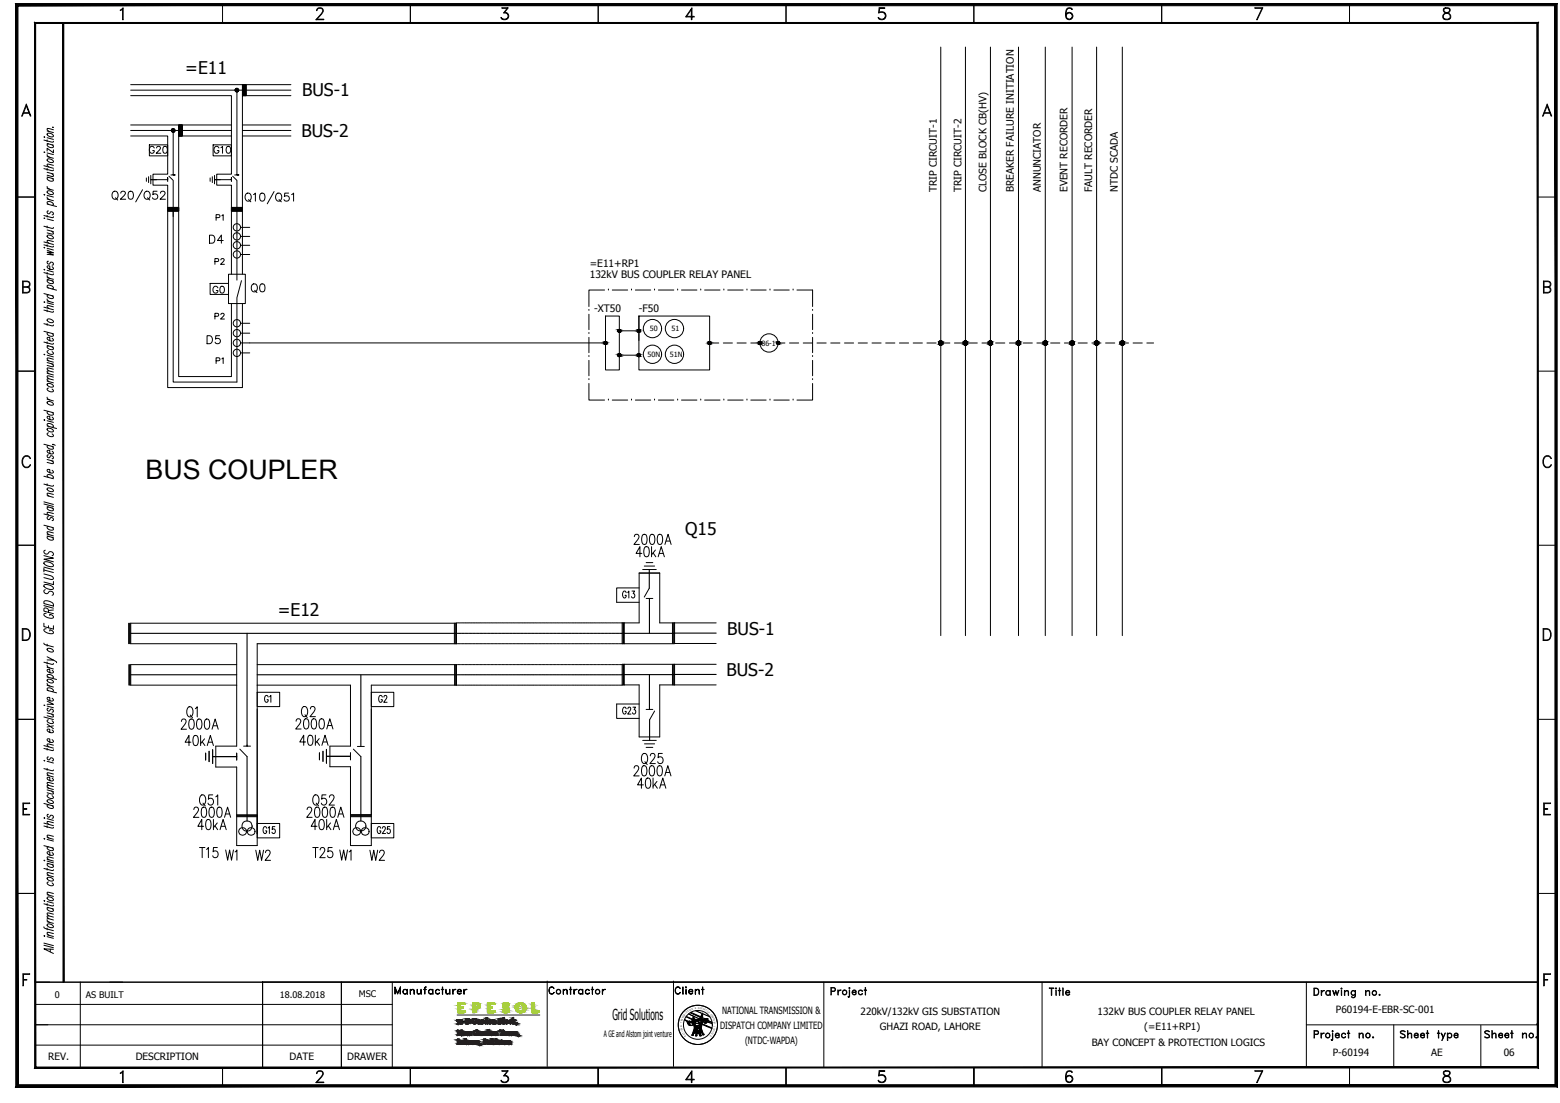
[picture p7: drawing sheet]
<svg xmlns="http://www.w3.org/2000/svg" width="420mm" height="297mm" viewBox="0 0 420 297" stroke-linecap="round" stroke-linejoin="round" font-family="sans-serif">
<defs><g id="words">
<text font-size="7.2" x="39.2" y="129.1">BUS COUPLER</text>
<text font-size="6.6" x="83.3" y="218.4">Q52</text>
<g font-size="6.2">
<text x="169.7" y="147.8">2000A</text>
<text x="170.4" y="151.3">40kA</text>
<text x="54.3" y="194.7" transform="rotate(-90 54.3 194.7)">Q1</text>
<text x="80.4" y="194.4">Q2</text>
<text x="49" y="202.1">40kA</text>
<text x="171.8" y="207.1">Q25</text>
<text x="170.7" y="213.4">40kA</text>
<text x="52.6" y="224.7">40kA</text>
<text x="82.9" y="224.7">40kA</text>
<text x="52.9" y="232.1">T15</text>
<text x="64.9" y="232.8" transform="rotate(-90 64.9 232.8)">W1</text>
<text x="83.3" y="232.1">T25</text>
<text x="95.6" y="232.8" transform="rotate(-90 95.6 232.8)">W1</text>
</g>
<g font-size="5.7">
<text x="66.7" y="80.1">Q0</text>
<text x="79.7" y="201.8">40kA</text>
<text x="51.2" y="221.2">2000A</text>
<text x="68.1" y="232.8">W2</text>
<text x="98.8" y="232.8">W2</text>
</g>
<g font-size="5.3">
<text x="55.4" y="66.7">D4</text>
<text x="55" y="93.8">D5</text>
<text x="101.2" y="190.5">G2</text>
</g>
<g font-size="4.9">
<text x="39.5" y="42.3">G20</text>
<text x="56.8" y="42.3">G10</text>
<text x="57.1" y="60.7">P1</text>
<text x="56.4" y="80.1">G0</text>
<text x="166.9" y="162.3">G13</text>
<text x="74.1" y="190.5" transform="rotate(-90 74.1 190.5)">G1</text>
<text x="69.9" y="225.8">G15</text>
<text x="100.5" y="225.8">G25</text>
<text x="105.5" y="268.8">Manufacturer</text>
</g>
<g font-size="4.7">
<text x="49.9" y="20">=E11</text>
<text x="81.4" y="26">BUS-1</text>
<text x="81.2" y="37">BUS-2</text>
<text x="184.6" y="144.2">Q15</text>
<text x="74.8" y="165.8">=E12</text>
<text x="195.9" y="170.9">BUS-1</text>
<text x="195.7" y="181.9">BUS-2</text>
</g>
<g font-size="4.4">
<text x="57.1" y="72.3">P2</text>
<text x="57.1" y="87.1">P2</text>
<text x="57.1" y="99.1">P1</text>
</g>
<text font-size="4.1" x="164.9" y="274.6">Grid Solutions</text>
<g font-size="2.8">
<text x="252.3" y="51.8" transform="rotate(-90 252.3 51.8)">TRIP CIRCUIT-1</text>
<text x="259" y="51.8" transform="rotate(-90 259 51.8)">TRIP CIRCUIT-2</text>
<text x="265.7" y="51.8" transform="rotate(-90 265.7 51.8)">CLOSE BLOCK CB(HV)</text>
<text x="273.1" y="51.8" transform="rotate(-90 273.1 51.8)">BREAKER FAILURE INITIATION</text>
<text x="280.3" y="51.8" transform="rotate(-90 280.3 51.8)">ANNUNCIATOR</text>
<text x="287.5" y="51.8" transform="rotate(-90 287.5 51.8)">EVENT RECORDER</text>
<text x="294.1" y="51.8" transform="rotate(-90 294.1 51.8)">FAULT RECORDER</text>
<text x="301" y="51.8" transform="rotate(-90 301 51.8)">NTDC SCADA</text>
<text x="158.8" y="72">=E11+RP1</text>
<text x="158.8" y="74.8">132kV BUS COUPLER RELAY PANEL</text>
<text x="160.1" y="84.1">-XT50</text>
<text x="172.1" y="84.1">-F50</text>
</g>
<g font-size="2.7">
<text x="194.5" y="273">NATIONAL TRANSMISSION &amp;</text>
<text x="231.8" y="273.3">220kV/132kV GIS SUBSTATION</text>
<text x="295.6" y="273.3">132kV BUS COUPLER RELAY PANEL</text>
<text x="359.8" y="272.7">P60194-E-EBR-SC-001</text>
<text x="194" y="277.1">DISPATCH COMPANY LIMITED</text>
<text x="200.7" y="281.3">(NTDC-WAPDA)</text>
<text x="237" y="277.4">GHAZI ROAD, LAHORE</text>
<text x="294" y="281.7">BAY CONCEPT &amp; PROTECTION LOGICS</text>
<text x="308.2" y="277.4">(=E11+RP1)</text>
<text x="13" y="285.5">REV.</text>
<text x="36.5" y="285.5">DESCRIPTION</text>
<text x="78" y="285.5">DATE</text>
<text x="93.5" y="285.5">DRAWER</text>
<text x="359" y="284.3">P-60194</text>
<text x="385.5" y="284.3">AE</text>
<text x="405" y="284.3">06</text>
</g>
<g font-size="2.4">
<text x="14.8" y="268.7">0</text>
<text x="23.1" y="268.7">AS BUILT</text>
<text x="75.4" y="268.7">18.08.2018</text>
<text x="96.6" y="268.6">MSC</text>
<text x="162.6" y="279.3">A GE and Alstom joint venture</text>
</g>
<g font-size="1.9">
<text x="175.1" y="89.2">50</text>
<text x="180.9" y="89.2">51</text>
<text x="205.1" y="93.1">86-1</text>
<text x="174.4" y="96.2">50N</text>
<text x="180.4" y="96.2">51N</text>
</g>
<g font-size=".7">
<text x="183.7" y="275.4" transform="rotate(-80 183.7 275.4)">T</text>
<text x="183.8" y="275" transform="rotate(-77 183.8 275)">R</text>
<text x="183.9" y="274.6" transform="rotate(-70 183.9 274.6)">A</text>
<text x="184.1" y="274.2" transform="rotate(-63 184.1 274.2)">N</text>
<text x="184.2" y="273.9" transform="rotate(-59 184.2 273.9)">S</text>
<text x="184.5" y="273.5" transform="rotate(-53 184.5 273.5)">MI</text>
<text x="185" y="272.9" transform="rotate(-42 185 272.9)">S</text>
<text x="185.3" y="272.6" transform="rotate(-35 185.3 272.6)">S</text>
<text x="185.8" y="272.3" transform="rotate(-31 185.8 272.3)">I</text>
<text x="186" y="272.2" transform="rotate(-25 186 272.2)">O</text>
<text x="186.4" y="272" transform="rotate(-23 186.4 272)">N</text>
<text x="187.2" y="271.8" transform="rotate(-5 187.2 271.8)">&amp;</text>
<text x="188" y="271.7" transform="rotate(4 188 271.7)">D</text>
<text x="188.5" y="271.7" transform="rotate(9 188.5 271.7)">E</text>
<text x="188.9" y="271.8" transform="rotate(14 188.9 271.8)">S</text>
<text x="189.3" y="271.9" transform="rotate(20 189.3 271.9)">P</text>
<text x="189.6" y="272" transform="rotate(23 189.6 272)">A</text>
<text x="190" y="272.2" transform="rotate(27 190 272.2)">T</text>
<text x="190.4" y="272.4" transform="rotate(36 190.4 272.4)">C</text>
<text x="190.7" y="272.7" transform="rotate(39 190.7 272.7)">H</text>
<text x="191.3" y="273.3" transform="rotate(51 191.3 273.3)">C</text>
<text x="191.5" y="273.6" transform="rotate(54 191.5 273.6)">O</text>
<text x="191.8" y="273.9" transform="rotate(62 191.8 273.9)">M</text>
<text x="192" y="274.3" transform="rotate(66 192 274.3)">P</text>
<text x="192.1" y="274.7" transform="rotate(70 192.1 274.7)">A</text>
<text x="192.2" y="275.1" transform="rotate(81 192.2 275.1)">NY</text>
<text x="183.7" y="276.2" transform="rotate(-90 183.7 276.2)">L</text>
<text x="183.7" y="276.7" transform="rotate(-99 183.7 276.7)">A</text>
<text x="183.8" y="277.1" transform="rotate(-104 183.8 277.1)">N</text>
<text x="184" y="277.5" transform="rotate(-107 184 277.5)">O</text>
<text x="184.1" y="277.8" transform="rotate(-112 184.1 277.8)">I</text>
<text x="184.3" y="278.2" transform="rotate(-117 184.3 278.2)">T</text>
<text x="184.5" y="278.6" transform="rotate(-125 184.5 278.6)">A</text>
<text x="184.8" y="278.9" transform="rotate(-132 184.8 278.9)">N</text>
<text x="191.4" y="278.6" transform="rotate(129 191.4 278.6)">D</text>
<text x="191.6" y="278.3" transform="rotate(121 191.6 278.3)">E</text>
<text x="191.8" y="277.9" transform="rotate(117 191.8 277.9)">T</text>
<text x="192" y="277.6" transform="rotate(112 192 277.6)">I</text>
<text x="192.1" y="277.2" transform="rotate(108 192.1 277.2)">M</text>
<text x="192.2" y="276.9" transform="rotate(101 192.2 276.9)">I</text>
<text x="192.3" y="276.4" transform="rotate(96 192.3 276.4)">L</text>
</g>
</g></defs>
<!-- layer: F2 -->
<g fill="none" stroke="#000" stroke-width=".27">
<path d="M253.4 12.7v158.5M260 12.7v158.5M266.8 12.7v158.5M274.3 12.7v158.5M281.5 12.7v158.5M288.7 12.7v158.5M295.4 12.7v158.5M302.3 12.7v158.5M162.8 78.1h-4.2v4.5M163.9 78.1h.1M164.9 78.1h4.2M170.1 78.1h.1"/>
<path d="M171.1 78.1h4.2M176.3 78.1h.1M177.3 78.1h4.2M182.5 78.1h.1M183.6 78.1h4.1M188.7 78.1h.1M189.8 78.1h4.1M195 78.1h.1M196 78.1h4.1M201.2 78.1h.1M202.2 78.1h4.1M207.4 78.1h.1"/>
<path d="M208.4 78.1h4.2M213.6 78.1h.1M214.6 78.1h4.3v4.5M67.3 92.4h95.8M158.6 96h.1M158.6 89.8h.1M158.6 83.6h.1M158.6 84.6v4.2M158.6 90.8v4.2M158.6 97v4.2M163.1 85.1h3.7v14.5h-3.7zM166.8 89.1h5.3"/>
<path d="M166.8 95.7h5.3M172.1 85.1h19v14.5h-19zM172.1 85.1v6.6M191.1 92.4h2.5M194.8 92.4h2.5M198.5 92.4h2.5M202.2 92.4h2.5M209.6 92.4h1.8M212.6 92.4h2.5M216.3 92.4h2.5M218.9 83.6h.1M218.9 89.8h.1"/>
<path d="M218.9 96h.1M218.9 84.6v4.2M218.9 90.8v4.2M218.9 97v4.2M220 92.4h2.5M223.7 92.4h2.5M227.4 92.4h2.5M231.2 92.4h2.4M234.9 92.4h2.4M238.5 92.4h2.5M242.2 92.4h2.5M245.9 92.4h2.5"/>
<path d="M249.7 92.4h2.4M253.4 92.4h2.4M257.1 92.4h2.4M260.8 92.4h2.4M264.5 92.4h2.4M268.2 92.4h2.4M271.9 92.4h2.4M275.6 92.4h2.4M279.3 92.4h2.4M283 92.4h2.4M286.7 92.4h2.4M290.4 92.4h2.4"/>
<path d="M294.1 92.4h2.4M297.8 92.4h2.4M301.5 92.4h2.4M305.2 92.4h2.5M308.9 92.4h1.8M158.6 103.3v4.4h4.2M158.6 102.2h.1M163.9 107.7h.1M164.9 107.7h4.2M170.1 107.7h.1M171.1 107.7h4.2M176.3 107.7h.1"/>
<path d="M177.3 107.7h4.2M182.5 107.7h.1M183.6 107.7h4.1M188.7 107.7h.1M189.8 107.7h4.1M195 107.7h.1M196 107.7h4.1M201.2 107.7h.1M202.2 107.7h4.1M207.4 107.7h.1M208.4 107.7h4.2M213.6 107.7h.1"/>
<path d="M218.9 102.2h.1M218.9 103.3v4.4h-4.3M57.1 196.4l.8-2.8 .9 2.8M88 196.3l.8-2.7 .9 2.7M147.4 264.2v23M181.4 264.2v23"/>
</g>
<!-- layer: Layer1 -->
<g fill="none" stroke="#000" stroke-width=".27">
<circle cx="163.1" cy="92.4" r=".39"/>
<circle cx="166.8" cy="95.6" r=".39"/>
<circle cx="166.8" cy="89.1" r=".39"/>
<circle cx="172.1" cy="89.1" r=".39"/>
<circle cx="172.1" cy="95.6" r=".39"/>
<circle cx="175.7" cy="88.5" r="2.47"/>
<circle cx="175.7" cy="95.4" r="2.47"/>
<circle cx="181.7" cy="95.4" r="2.47"/>
<circle cx="181.7" cy="88.5" r="2.47"/>
<circle cx="191.1" cy="92.4" r=".39"/>
<circle cx="204.6" cy="92.4" r=".39"/>
<circle cx="207.1" cy="92.4" r="2.47"/>
<circle cx="209.6" cy="92.4" r=".39"/>
<circle cx="253.4" cy="92.4" r=".58"/>
<circle cx="260" cy="92.4" r=".58"/>
<circle cx="266.7" cy="92.4" r=".58"/>
<circle cx="274.3" cy="92.4" r=".58"/>
<circle cx="281.5" cy="92.4" r=".58"/>
<circle cx="288.7" cy="92.4" r=".58"/>
<circle cx="295.3" cy="92.4" r=".58"/>
<circle cx="302.3" cy="92.4" r=".58"/>
</g>
<!-- layer: F2 -->
<g fill="#000" stroke="#000" stroke-width=".27">
<path d="M163 92h.2zM166.7 96h.2zM166.7 89.5h.2zM204.5 92.8h.3zM209.5 92h.2zM209.5 92.8h.2z"/>
<path d="M163 92h.3zM162.9 92h.4z"/>
<path d="M163 92.8h.2zM163 92.8h.1z"/>
<path d="M162.9 92l.4 .1zM162.8 92.1h.5z"/>
<path d="M162.9 92.7h.4zM162.9 92.7l.3 .1z"/>
<path d="M162.8 92.1h.6zM162.8 92.1h.6z"/>
<path d="M162.8 92.7h.5zM162.8 92.7h.5z"/>
<path d="M162.8 92.1l.6 .1zM162.8 92.1l.6 .1z"/>
<path d="M162.8 92.6h.6zM162.8 92.6l.5 .1z"/>
<path d="M162.8 92.2h.6zM162.8 92.2h.6z"/>
<path d="M162.8 92.6h.6zM162.8 92.6h.6z"/>
<path d="M162.7 92.2l.8 .1zM162.7 92.2l.8 .1z"/>
<path d="M162.7 92.5h.7zM162.7 92.5l.7 .1z"/>
<path d="M162.7 92.3l.8 .1zM162.7 92.3l.8 .1z"/>
<path d="M162.7 92.5h.8zM162.7 92.5h.7z"/>
<path d="M162.7 92.4h.8zM162.7 92.4l.8 .1z"/>
<path d="M166.8 95.3h.1zM166.7 95.3h.2z"/>
<path d="M166.8 88.7h.1zM166.7 88.7h.2z"/>
<path d="M166.7 95.3h.3zM166.6 95.3h.4z"/>
<path d="M166.7 88.7l.3 .1zM166.6 88.8h.4z"/>
<path d="M166.6 95.3l.4 .1zM166.6 95.3l.4 .1z"/>
<path d="M166.6 96h.4zM166.6 96h.3z"/>
<path d="M166.6 88.8h.4zM166.6 88.8h.4z"/>
<path d="M166.6 89.5h.4zM166.6 89.5h.3z"/>
<path d="M166.6 95.4h.5zM166.5 95.4h.6z"/>
<path d="M166.6 96h.4zM166.6 96h.4z"/>
<path d="M166.6 88.8h.5zM166.5 88.8h.6z"/>
<path d="M166.6 89.4h.4zM166.6 89.4l.4 .1z"/>
<path d="M166.5 95.4l.6 .1zM166.5 95.4l.6 .1z"/>
<path d="M166.5 95.9h.6zM166.5 95.9l.5 .1z"/>
<path d="M166.5 88.8l.6 .1zM166.5 88.8l.6 .1z"/>
<path d="M166.5 89.4h.6zM166.5 89.4h.5z"/>
<path d="M166.5 95.5h.7zM166.5 95.5h.7z"/>
<path d="M166.5 95.9h.6zM166.5 95.9h.6z"/>
<path d="M166.5 88.9l.7 .1zM166.5 88.9l.7 .1z"/>
<path d="M166.5 89.3h.6zM166.5 89.3l.6 .1z"/>
<path d="M166.4 95.5l.8 .1zM166.4 95.5l.8 .1z"/>
<path d="M166.4 95.6l.8 .1zM166.4 95.6l.8 .1z"/>
<path d="M166.4 95.7l.8 .1zM166.4 95.7l.8 .1z"/>
<path d="M166.4 95.8h.8zM166.4 95.8l.7 .1z"/>
<path d="M166.4 89h.8zM166.4 89h.8z"/>
<path d="M166.4 89l.8 .1zM166.4 89l.8 .1z"/>
<path d="M166.4 89.2h.8zM166.4 89.2h.8z"/>
<path d="M166.4 89.2h.8zM166.4 89.2l.7 .1z"/>
<path d="M166.4 95.7h.8zM166.4 95.7h.8z"/>
<path d="M166.4 89.1h.8zM166.4 89.1l.8 .1z"/>
<path d="M172 88.7h.2zM172 88.7h.2z"/>
<path d="M172 95.3h.2zM172 95.3h.2z"/>
<path d="M172 88.7l.2 .1zM171.9 88.8h.3z"/>
<path d="M172 89.5h.2zM172 89.5h.1z"/>
<path d="M172 95.3h.2zM171.9 95.3h.3z"/>
<path d="M172 96h.2zM172 96l.1 .1z"/>
<path d="M171.9 88.8h.4zM171.8 88.8h.5z"/>
<path d="M171.9 89.5h.3zM171.9 89.5h.3z"/>
<path d="M171.9 95.3l.4 .1zM171.8 95.4h.5z"/>
<path d="M171.9 96h.3zM171.9 96h.3z"/>
<path d="M171.8 88.8h.6zM171.8 88.8h.6z"/>
<path d="M171.8 89.4h.5zM171.8 89.4l.4 .1z"/>
<path d="M171.8 95.4h.6zM171.8 95.4h.6z"/>
<path d="M171.8 96h.5zM171.8 96h.4z"/>
<path d="M171.8 88.8l.6 .1zM171.8 88.8l.6 .1z"/>
<path d="M171.8 89.4h.6zM171.8 89.4h.5z"/>
<path d="M171.8 95.4l.6 .1zM171.8 95.4l.6 .1z"/>
<path d="M171.8 95.9h.6zM171.8 95.9l.5 .1z"/>
<path d="M171.7 88.9l.7 .1zM171.7 88.9l.7 .1z"/>
<path d="M171.7 89.3h.7zM171.7 89.3l.7 .1z"/>
<path d="M171.7 95.5h.7zM171.7 95.5h.7z"/>
<path d="M171.7 95.9h.7zM171.7 95.9h.7z"/>
<path d="M171.7 89h.8zM171.7 89h.8z"/>
<path d="M171.7 89.2h.7zM171.7 89.2l.7 .1z"/>
<path d="M171.7 95.5l.8 .1zM171.7 95.5l.8 .1z"/>
<path d="M171.7 95.8h.7zM171.7 95.8l.7 .1z"/>
<path d="M171.7 89l.8 .1zM171.7 89l.8 .1z"/>
<path d="M171.7 89.1l.8 .1zM171.7 89.1l.8 .1z"/>
<path d="M171.7 89.2h.8zM171.7 89.2h.7z"/>
<path d="M171.7 95.6l.8 .1zM171.7 95.6l.8 .1z"/>
<path d="M171.7 95.7h.8zM171.7 95.7h.8z"/>
<path d="M171.7 95.7h.8zM171.7 95.7l.7 .1z"/>
<path d="M191.1 92h.1zM191 92h.2z"/>
<path d="M191 92h.3zM191 92h.3z"/>
<path d="M191 92.8h.2zM191 92.8h.2z"/>
<path d="M191 92l.4 .1zM190.9 92.1h.5z"/>
<path d="M191 92.7h.3zM191 92.7l.2 .1z"/>
<path d="M190.9 92.1h.5zM190.8 92.1h.6z"/>
<path d="M190.9 92.7h.5zM190.9 92.7h.4z"/>
<path d="M190.8 92.1l.6 .1zM190.8 92.1l.6 .1z"/>
<path d="M190.8 92.6h.6zM190.8 92.6l.6 .1z"/>
<path d="M190.8 92.2h.7zM190.8 92.2h.7z"/>
<path d="M190.8 92.6h.6zM190.8 92.6h.6z"/>
<path d="M190.8 92.2l.7 .1zM190.8 92.2l.7 .1z"/>
<path d="M190.8 92.5h.7zM190.8 92.5l.6 .1z"/>
<path d="M190.7 92.3l.8 .1zM190.7 92.3l.8 .1z"/>
<path d="M190.7 92.4l.8 .1zM190.7 92.4l.8 .1z"/>
<path d="M190.7 92.5h.8zM190.7 92.5h.8z"/>
<path d="M204.3 92.3h.7zM204.3 92.4h.8z"/>
<path d="M204.3 92.4h.8zM204.3 92.5l.8-.1z"/>
<path d="M204.3 92.5h.7zM204.3 92.5h.7z"/>
<path d="M204.3 92.2h.7zM204.3 92.3h.7z"/>
<path d="M204.3 92.5h.7zM204.3 92.6l.7-.1z"/>
<path d="M204.3 92.2h.7zM204.3 92.2h.7z"/>
<path d="M204.3 92.6h.7zM204.4 92.6h.6z"/>
<path d="M204.4 92.1h.5zM204.3 92.2h.7z"/>
<path d="M204.4 92.6h.5zM204.4 92.7l.5-.1z"/>
<path d="M204.4 92.1h.5zM204.4 92.1h.5z"/>
<path d="M204.4 92.7h.5zM204.5 92.7h.4z"/>
<path d="M204.4 92.1l.4-.1zM204.4 92.1h.5z"/>
<path d="M204.5 92.7h.3zM204.5 92.8l.3-.1z"/>
<path d="M204.5 92h.3zM204.5 92h.3z"/>
<path d="M204.5 92h.2zM204.5 92h.3z"/>
<path d="M209.5 92h.3zM209.4 92h.4z"/>
<path d="M209.4 92l.4 .1zM209.4 92l.4 .1z"/>
<path d="M209.4 92.7h.4zM209.4 92.7l.3 .1z"/>
<path d="M209.4 92.1h.5zM209.3 92.1h.6z"/>
<path d="M209.4 92.7h.4zM209.4 92.7h.4z"/>
<path d="M209.3 92.1l.6 .1zM209.3 92.1l.6 .1z"/>
<path d="M209.3 92.6h.6zM209.3 92.6l.5 .1z"/>
<path d="M209.3 92.2h.6zM209.3 92.2h.6z"/>
<path d="M209.3 92.6h.6zM209.3 92.6h.6z"/>
<path d="M209.2 92.2l.8 .1zM209.2 92.2l.8 .1z"/>
<path d="M209.2 92.5h.7zM209.2 92.5l.7 .1z"/>
<path d="M209.2 92.3l.8 .1zM209.2 92.3l.8 .1z"/>
<path d="M209.2 92.5h.8zM209.2 92.5h.7z"/>
<path d="M209.2 92.4h.8zM209.2 92.4l.8 .1z"/>
<path d="M253.3 91.8h.2zM253.2 91.8h.3z"/>
<path d="M253.2 91.8l.4 .1zM253.1 91.9h.5z"/>
<path d="M253.2 92.9h.3zM253.2 92.9l.2 .1z"/>
<path d="M253.1 91.9h.6zM253 91.9h.7z"/>
<path d="M253.1 92.9h.5zM253.1 92.9h.4z"/>
<path d="M253 91.9l.8 .1zM252.9 92h.9z"/>
<path d="M253 92.8h.7zM253 92.8l.6 .1z"/>
<path d="M252.9 92l1 .1zM252.9 92l1 .1z"/>
<path d="M252.9 92.8h.9zM252.9 92.8h.8z"/>
<path d="M252.9 92.1l1 .1zM252.9 92.1l1 .1z"/>
<path d="M252.9 92.7h1zM252.9 92.7l.9 .1z"/>
<path d="M252.8 92.2l1.1 .1zM252.8 92.2l1.1 .1z"/>
<path d="M252.8 92.6h1.1zM252.8 92.6l1.1 .1z"/>
<path d="M252.8 92.3l1.2 .1zM252.8 92.3l1.2 .1z"/>
<path d="M252.8 92.5h1.1zM252.8 92.5l1.1 .1z"/>
<path d="M252.8 92.4h1.2zM252.8 92.4l1.1 .1z"/>
<path d="M260 91.8h.2zM259.9 91.8h.3z"/>
<path d="M259.9 91.8l.4 .1zM259.8 91.9h.5z"/>
<path d="M259.9 92.9h.3zM259.9 92.9l.2 .1z"/>
<path d="M259.8 91.9h.6zM259.7 91.9h.7z"/>
<path d="M259.8 92.9h.5zM259.8 92.9h.4z"/>
<path d="M259.7 91.9l.7 .1zM259.6 92h.8z"/>
<path d="M259.7 92.8h.7zM259.7 92.8l.6 .1z"/>
<path d="M259.6 92l.9 .1zM259.6 92l.9 .1z"/>
<path d="M259.6 92.8h.8zM259.6 92.8h.8z"/>
<path d="M259.5 92.1l1.1 .1zM259.5 92.1l1.1 .1z"/>
<path d="M259.5 92.7h1zM259.5 92.7l.9 .1z"/>
<path d="M259.5 92.2l1.1 .1zM259.5 92.2l1.1 .1z"/>
<path d="M259.5 92.6h1.1zM259.5 92.6l1 .1z"/>
<path d="M259.5 92.3l1.1 .1zM259.5 92.3l1.1 .1z"/>
<path d="M259.5 92.5h1.1zM259.5 92.5l1.1 .1z"/>
<path d="M259.4 92.4h1.2zM259.4 92.4l1.2 .1z"/>
<path d="M266.7 91.8h.2zM266.6 91.8h.3z"/>
<path d="M266.6 91.8l.4 .1zM266.5 91.9h.5z"/>
<path d="M266.6 92.9h.3zM266.6 92.9l.2 .1z"/>
<path d="M266.5 91.9h.6zM266.4 91.9h.7z"/>
<path d="M266.5 92.9h.5zM266.5 92.9h.4z"/>
<path d="M266.4 91.9l.8 .1zM266.3 92h.9z"/>
<path d="M266.4 92.8h.7zM266.4 92.8l.6 .1z"/>
<path d="M266.3 92l.9 .1zM266.3 92l.9 .1z"/>
<path d="M266.3 92.8h.9zM266.3 92.8h.8z"/>
<path d="M266.2 92.1l1.1 .1zM266.2 92.1l1.1 .1z"/>
<path d="M266.2 92.7h1zM266.2 92.7l1 .1z"/>
<path d="M266.2 92.2l1.1 .1zM266.2 92.2l1.1 .1z"/>
<path d="M266.2 92.6h1.1zM266.2 92.6l1 .1z"/>
<path d="M266.2 92.3l1.1 .1zM266.2 92.3l1.1 .1z"/>
<path d="M266.2 92.5h1.1zM266.2 92.5l1.1 .1z"/>
<path d="M266.2 92.4h1.1zM266.2 92.4l1.1 .1z"/>
<path d="M274.2 91.8h.3zM274.1 91.8h.4z"/>
<path d="M274.1 91.8l.5 .1zM274.1 91.9h.5z"/>
<path d="M274.1 92.9h.4zM274.1 92.9l.3 .1z"/>
<path d="M274.1 91.9h.6zM274 91.9h.7z"/>
<path d="M274.1 92.9h.5zM274.1 92.9h.4z"/>
<path d="M274 91.9l.7 .1zM274 91.9l.7 .1z"/>
<path d="M274 92.8h.7zM274 92.8l.6 .1z"/>
<path d="M273.9 92l.9 .1zM273.9 92l.9 .1z"/>
<path d="M273.9 92.8h.8zM273.9 92.8h.8z"/>
<path d="M273.8 92.1l1 .1zM273.8 92.1l1 .1z"/>
<path d="M273.8 92.7h1zM273.8 92.7l.9 .1z"/>
<path d="M273.8 92.2l1.1 .1zM273.8 92.2l1.1 .1z"/>
<path d="M273.8 92.6h1zM273.8 92.6l1 .1z"/>
<path d="M273.7 92.3l1.2 .1zM273.7 92.3l1.2 .1z"/>
<path d="M273.7 92.4l1.2 .1zM273.7 92.4l1.2 .1z"/>
<path d="M273.7 92.5h1.2zM273.7 92.5l1.1 .1z"/>
<path d="M281.5 91.8h.2zM281.4 91.8h.3z"/>
<path d="M281.4 91.8l.4 .1zM281.3 91.9h.5z"/>
<path d="M281.4 92.9h.3zM281.4 92.9l.2 .1z"/>
<path d="M281.3 91.9h.6zM281.2 91.9h.7z"/>
<path d="M281.3 92.9h.5zM281.3 92.9h.4z"/>
<path d="M281.2 91.9l.8 .1zM281.1 92h.9z"/>
<path d="M281.2 92.8h.7zM281.2 92.8l.6 .1z"/>
<path d="M281.1 92l.9 .1zM281.1 92l.9 .1z"/>
<path d="M281.1 92.8h.9zM281.1 92.8h.8z"/>
<path d="M281 92.1l1.1 .1zM281 92.1l1.1 .1z"/>
<path d="M281 92.7h1zM281 92.7l1 .1z"/>
<path d="M281 92.2l1.1 .1zM281 92.2l1.1 .1z"/>
<path d="M281 92.6h1.1zM281 92.6l1 .1z"/>
<path d="M281 92.3l1.1 .1zM281 92.3l1.1 .1z"/>
<path d="M281 92.5h1.1zM281 92.5l1.1 .1z"/>
<path d="M281 92.4h1.1zM281 92.4l1.1 .1z"/>
<path d="M288.7 91.8h.2zM288.6 91.8h.3z"/>
<path d="M288.6 91.8l.4 .1zM288.5 91.9h.5z"/>
<path d="M288.6 92.9h.3zM288.6 92.9l.2 .1z"/>
<path d="M288.5 91.9h.6zM288.4 91.9h.7z"/>
<path d="M288.5 92.9h.5zM288.5 92.9h.4z"/>
<path d="M288.4 91.9l.8 .1zM288.3 92h.9z"/>
<path d="M288.4 92.8h.7zM288.4 92.8l.6 .1z"/>
<path d="M288.3 92l1 .1zM288.3 92l1 .1z"/>
<path d="M288.3 92.8h.9zM288.3 92.8h.8z"/>
<path d="M288.3 92.1l1 .1zM288.3 92.1l1 .1z"/>
<path d="M288.3 92.7h1zM288.3 92.7l.9 .1z"/>
<path d="M288.2 92.2l1.1 .1zM288.2 92.2l1.1 .1z"/>
<path d="M288.2 92.6h1.1zM288.2 92.6l1.1 .1z"/>
<path d="M288.2 92.3l1.1 .1zM288.2 92.3l1.1 .1z"/>
<path d="M288.2 92.5h1.1zM288.2 92.5l1.1 .1z"/>
<path d="M288.2 92.4h1.1zM288.2 92.4l1.1 .1z"/>
<path d="M295.3 91.8h.2zM295.2 91.8h.3z"/>
<path d="M295.2 91.8l.4 .1zM295.1 91.9h.5z"/>
<path d="M295.2 92.9h.3zM295.2 92.9l.2 .1z"/>
<path d="M295.1 91.9h.6zM295 91.9h.7z"/>
<path d="M295.1 92.9h.5zM295.1 92.9h.4z"/>
<path d="M295 91.9l.8 .1zM294.9 92h.9z"/>
<path d="M295 92.8h.7zM295 92.8l.6 .1z"/>
<path d="M294.9 92l.9 .1zM294.9 92l.9 .1z"/>
<path d="M294.9 92.8h.9zM294.9 92.8h.8z"/>
<path d="M294.9 92.1l1 .1zM294.9 92.1l1 .1z"/>
<path d="M294.9 92.7h.9zM294.9 92.7l.9 .1z"/>
<path d="M294.8 92.2l1.1 .1zM294.8 92.2l1.1 .1z"/>
<path d="M294.8 92.6h1.1zM294.8 92.6l1 .1z"/>
<path d="M294.8 92.3l1.1 .1zM294.8 92.3l1.1 .1z"/>
<path d="M294.8 92.5h1.1zM294.8 92.5l1.1 .1z"/>
<path d="M294.8 92.4h1.1zM294.8 92.4l1.1 .1z"/>
<path d="M302.2 91.8h.2zM302.1 91.8h.3z"/>
<path d="M302.1 91.8l.4 .1zM302 91.9h.5z"/>
<path d="M302.1 92.9h.3zM302.1 92.9l.2 .1z"/>
<path d="M302 91.9h.6zM301.9 91.9h.7z"/>
<path d="M302 92.9h.5zM302 92.9h.4z"/>
<path d="M301.9 91.9l.8 .1zM301.8 92h.9z"/>
<path d="M301.9 92.8h.7zM301.9 92.8l.6 .1z"/>
<path d="M301.8 92l1 .1zM301.8 92l1 .1z"/>
<path d="M301.8 92.8h.9zM301.8 92.8h.8z"/>
<path d="M301.8 92.1l1 .1zM301.8 92.1l1 .1z"/>
<path d="M301.8 92.7h1zM301.8 92.7l.9 .1z"/>
<path d="M301.7 92.2l1.1 .1zM301.7 92.2l1.1 .1z"/>
<path d="M301.7 92.6h1.1zM301.7 92.6l1.1 .1z"/>
<path d="M301.7 92.3l1.1 .1zM301.7 92.3l1.1 .1z"/>
<path d="M301.7 92.5h1.1zM301.7 92.5l1.1 .1z"/>
<path d="M301.7 92.4h1.1zM301.7 92.4l1.1 .1z"/>
</g>
<!-- layer: 0 -->
<path d="M17 6.2v258.3h.2zM17 6.2h.2v258.3z" fill="#000" stroke="#000" stroke-width=".27"/>
<!-- layer: 4 -->
<g fill="none" stroke="#000" stroke-width=".27">
<path d="M32.4 2.7l.8-.6v3.2h-.2v-2.9l-.6 .5zM59.9 1.2v5M85.3 5.2h1.9v.1h-2.1l1.4-1.5a1 1 0 0 0 .3-1.4l-.9-.2-.6 .7 .2-.7 1-.1a.79 .79 0 0 1 .4 1.2l-1.6 2M110.5 1.2v5M135 4.8l.5 .4M135.8 3.3a1.03 1.03 0 0 1 1.2 1.1 1.03 1.03 0 0 1-1.3 .9l-.5-.1-.3-.5a1.18 1.18 0 0 0 2-.1M136.3 3.5l.4 .3 .2 .4-.2 .6-.4 .4M136.7 2.2h-1.5v-.1h1.7l-1.1 1.4M136.7 2.1l-1 1.4 .9 .1 .3 .5M161.1 1.2v5M184.8 4.4h2.2v.2h-2.3l1.7-2.5v3.2h-.2v-2.7l-1.4 2M211.7 1.2v5"/>
<path d="M236.6 4.8l.5 .4M237.9 3.3a1 1 0 0 1 .6 .9 1 1 0 0 1-.6 1M238.5 3.9a1.29 1.29 0 0 0-1.9-.4l.2-1.4h1.5v.1h-1.4l-.1 1.1a1.14 1.14 0 0 1 1.6 .2 1.14 1.14 0 0 1-.3 1.7 1.14 1.14 0 0 1-1.6-.5h.1a1.01 1.01 0 0 0 1 .5 1.01 1.01 0 0 0 .9-.6M262.3 1.2v5M287.1 4.6l.3 .4 .5 .2 .6-.2 .3-.4M287.1 4.1a.92 .92 0 0 1 1.4-.5l.3 .5M287.4 2.4l.5-.2 .8 .2M287.6 2.2a2.9 2.9 0 0 0-.3 2.6l.5 .4M287.8 3.5l-.5 .3-.2 .4M288.2 3.5l.5 .3 .1 .4-.1 .6-.5 .4M288.5 2.2l.3 .4a.95 .95 0 0 0-1.4-.4 2.57 2.57 0 0 0 0 3 1 1 0 0 0 1.4-.3 1 1 0 0 0-.3-1.4 1 1 0 0 0-1.4 .3M312.9 1.2v5"/>
<path d="M340 2.1l-1.6 3.2 1.7-3.2h-2.1v.1h2M363.5 1.2v5M388.7 4.8l.5 .4M388.9 2.2a.77 .77 0 0 0 .5 1.3 1.11 1.11 0 0 1 1.2 1.2 1.09 1.09 0 0 1-1.9 0 .88 .88 0 0 1 .7-1.1 1.18 1.18 0 0 0 1.2-.7v-.3a1.22 1.22 0 0 0-1.7-.4zM388.9 2.4l.5-.2 1 .2M389.1 2.2a.64 .64 0 0 0 .3 1.1 1.12 1.12 0 0 1 1.1 .6 1.12 1.12 0 0 1-.1 1.3 1.29 1.29 0 0 1-1.8-.5 1.23 1.23 0 0 1 1.4-1.4 .67 .67 0 0 0 .3-1.1M390.6 4.8l-.5 .4M6.2 30.5h1.8M6.3 30.4h1.5M7.1 28l1.2 3.3h-.1l-1.1-2.8-1.1 2.8h-.1zM415.8 30.5h1.8M415.9 30.4h1.6"/>
<path d="M416.7 28l1.2 3.3h-.1l-1.1-2.8-1.1 2.8h-.1zM4.6 53.1h4.9M414.2 53.1h4.9M6.2 77.2l1.6-.1 .1-.3-.1-.8-1.6-.2v2.9l1.6-.1 .1-.3-.1-.8-1.6-.1M7.3 77.2a.85 .85 0 0 1 .8 .9 .85 .85 0 0 1-.8 .8h-1.2v-3.2h1.2a.84 .84 0 0 1 .8 .8 .84 .84 0 0 1-.8 .9M415.9 77.2l1.5-.1 .1-.3-.1-.8-1.5-.2v2.9l1.5-.1 .1-.3-.1-.8-1.5-.1M416.9 77.2a.85 .85 0 0 1 .8 .9 .85 .85 0 0 1-.8 .8h-1.2v-3.2h1.2a.84 .84 0 0 1 .8 .8 .84 .84 0 0 1-.8 .9M4.6 99.9h4.9M9.5 94.5v193M414.2 99.9h4.9M6.2 123.2a1.1 1.1 0 0 1 1.1-.5 1.1 1.1 0 0 1 .9 .8 1.12 1.12 0 0 0-1.2-.6 1.12 1.12 0 0 0-.9 1.1 1.38 1.38 0 0 0 1.4 1.8l.7-.6a1.18 1.18 0 0 1-1.3 .7 1.18 1.18 0 0 1-1-1.2v-.7zM415.9 123.2a1.1 1.1 0 0 1 1-.5 1.1 1.1 0 0 1 .9 .8 1.12 1.12 0 0 0-1.2-.6 1.12 1.12 0 0 0-.9 1.1 1.38 1.38 0 0 0 1.4 1.8l.7-.6a1.18 1.18 0 0 1-1.3 .7 1.18 1.18 0 0 1-.9-1.2v-.7z"/>
<path d="M4.6 146.8h4.9M414.2 146.8h4.9M6 169.3h1.1a1.7 1.7 0 0 1 1.1 1.6 1.7 1.7 0 0 1-1.1 1.6h-1.1zM6.2 169.4a1.57 1.57 0 0 1 1.8 .9 1.57 1.57 0 0 1-.5 1.9l-1.3 .1zM415.6 169.3h1.1a1.71 1.71 0 0 1 1.1 1.6 1.71 1.71 0 0 1-1.1 1.6h-1.1zM415.8 169.4a1.57 1.57 0 0 1 1.8 .9 1.57 1.57 0 0 1-.5 1.9l-1.3 .1zM4.6 193.7h4.9M414.2 193.7h4.9M6.2 216.3h1.8v.1h-1.7v2.9h1.7v.2h-1.8zM6.3 217.8h.9v.1h-.9M415.8 216.3h1.8v.1h-1.7v2.9h1.7v.2h-1.8zM415.9 217.8h.9v.1h-.9"/>
<path d="M4.6 240.6h4.9M414.2 240.6h4.9M6.2 262.3h1.8v.1h-1.7v3.1h-.1zM6.3 263.8h.9v.1h-.9M9.5 264.5h3.9M29.6 264.5h384.6M351.8 276h62.1M413.9 276h.1M414.2 264.5v23M415.8 262.3h1.8v.1h-1.7v3.1h-.1zM415.9 263.8h.9v.1h-.9M32.4 289l.8-.6v3.1h-.2v-2.9l-.6 .5z"/>
<path d="M59.9 287.5v4.9M85.3 291.4h1.9v.1h-2.1l1.4-1.5a1 1 0 0 0 .3-1.4l-.9-.1-.6 .6 .1-.5a1.02 1.02 0 0 1 1.5 0 1.02 1.02 0 0 1-.3 1.4l-1.3 1.5M110.5 287.5v4.9M135 291.1l.5 .3M135.8 289.6a1.03 1.03 0 0 1 1.2 1.1 1.03 1.03 0 0 1-1.3 .8l-.5-.1-.3-.5a1.18 1.18 0 0 0 2-.1M136.3 289.7a.92 .92 0 0 1 .4 1.4l-.4 .3M136.7 288.5h-1.5v-.1h1.7l-1.1 1.3M136.7 288.4l-1 1.3 .9 .2 .3 .4M161.1 287.5v4.9M184.8 290.6h2.2v.2h-2.3l1.7-2.4v3.1h-.2v-2.7l-1.4 2M211.7 287.5v4.9M236.6 291.1l.5 .3"/>
<path d="M237.9 289.6a.99 .99 0 0 1 .6 .9 .99 .99 0 0 1-.6 .9M238.5 290.2a1.31 1.31 0 0 0-1.9-.5l.2-1.3h1.5v.1h-1.4l-.1 1.1a1.13 1.13 0 0 1 1.6 .2 1.13 1.13 0 0 1-.3 1.6 1.13 1.13 0 0 1-1.6-.5 1.16 1.16 0 0 0 2-.1M262.3 287.5v4.9M287.1 290.8a.92 .92 0 0 0 1.4 .5l.3-.5M287.1 290.3a.92 .92 0 0 1 1.4-.4l.3 .4M287.4 288.6l.5-.1 .8 .1M287.6 288.5a2.9 2.9 0 0 0-.3 2.6l.5 .3M287.8 289.7l-.5 .3-.2 .5M288.2 289.7a.92 .92 0 0 1 .5 1.4l-.5 .3M288.5 288.5l.3 .3a.92 .92 0 0 0-.9-.5 .92 .92 0 0 0-.8 .7 2.34 2.34 0 0 0 .3 2.4 1 1 0 0 0 1.4-.3 1 1 0 0 0-.3-1.4 1 1 0 0 0-1.4 .3M312.9 287.5v4.9M340 288.4l-1.6 3.1 1.7-3.1h-2.1v.1h2"/>
<path d="M363.5 287.5v4.9M388.7 291.1l.5 .3M388.9 288.5a.77 .77 0 0 0 .5 1.2 1.18 1.18 0 0 1 1.2 .8v.4a1.09 1.09 0 0 1-1.9 0 .84 .84 0 0 1 .7-1 1.18 1.18 0 0 0 1.2-.8v-.3a1.24 1.24 0 0 0-1.7-.3zM388.9 288.6l.5-.1 1 .1M389.1 288.5a.64 .64 0 0 0 .3 1.1 1.11 1.11 0 0 1 1.1 .5 1.11 1.11 0 0 1-.1 1.3 1.29 1.29 0 0 1-1.8-.5 1.21 1.21 0 0 1 1.4-1.3 .67 .67 0 0 0 .3-1.1M390.6 291.1l-.5 .3"/>
</g>
<!-- layer: DISP3 -->
<g fill="none" stroke="#000" stroke-width=".27">
<path d="M9.5 6.2v258.3M9.5 264.5h404.7v11.5M9.5 270.5h96.2M9.5 276h96.2M21.6 264.5v23M70.7 264.5v23M91.9 264.5v23M105.7 264.5v23M221.9 264.5v23M280.7 264.5v23M351.8 264.5v23M375.4 276v11.5"/>
<path d="M398.8 276.1v11.4M9.5 281.5h96.2"/>
</g>
<!-- layer: 4 -->
<g fill="#000" stroke="#000" stroke-width=".27">
<path d="M414.3 6.1l-.3 .2 .3 281.3zM414 6.3l.3 281.3-.3-.2zM9.3 287.6h405l-.3-.2zM9.6 287.4h404.4l-404.7 .2zM9.3 6.1v281.5l.3-.2zM9.3 6.1l.3 .2v281.1zM9.3 6.1l.3 .2 404.7-.2zM9.6 6.3l404.7-.2-.3 .2z"/>
<path d="M419.4 1l-.6 .5 .6 291.2zM418.8 1.5l.6 291.2-.6-.6zM4.2 292.7h415.2l-.6-.6zM4.8 292.1h414l-414.6 .6zM4.2 1v291.7l.6-.6zM4.2 1l.6 .5v290.6zM4.2 1l.6 .5 414.6-.5zM4.8 1.5l414.6-.5-.6 .5z"/>
</g>
<!-- layer: Alstom REF$0$52 -->
<g fill="none" stroke="#000" stroke-width=".27">
<path d="M11.8 37.7l2.1 .6h.4l.1-.3M11.8 36.9h.3zM12.7 36a1.16 1.16 0 0 1 1.7 .7 1.16 1.16 0 0 1-1.7-.7zM12.7 37.7v.4M12.7 38.7l1.7 .4M12.7 37.1l1.7 .4M12.7 35.3l1.7 .4M13.1 38.7l-.4 .2a1.16 1.16 0 0 0 1.7 .7l-.4-.6M14.3 34.2l.1 .1-.2-.1M14.4 34.9l-1.6-.3-.1 .3 .5 .5M11.8 58.7l.3 .1zM11.8 58l2.1 .6h.4l.1-.2"/>
<path d="M11.8 52.4l.3 .1zM11.8 45.4l2.1 .6h.4l.1-.3M11.8 41h.3zM11.8 44.6l2.6 .7M12.7 53a.77 .77 0 0 0 .7 .8M12.7 51.6a1.14 1.14 0 0 1 1.7 .6 1.14 1.14 0 0 1-1.7-.6zM12.7 50.2a.74 .74 0 0 0 .7 .8M12.7 42.9a1.16 1.16 0 0 1 1.7 .7 1.16 1.16 0 0 1-1.7-.7zM12.7 41.6a.77 .77 0 0 0 .7 .8M12.7 45.3v.5M12.7 58v.5M12.7 59l1.7 .4"/>
<path d="M12.7 54.9l2.5 .7M12.7 53.6l1.7 .5M12.7 52.6l1.7 .5M12.7 50.8l1.7 .4M12.7 47.7l1.7 .4M12.7 46.4l1.7 .5M12.7 42.2l1.7 .4M12.7 41.2l1.7 .4M13.1 56.8l-.4 .2 .1 .4 .5 .2 .4-.6 .3 .1 .4 .3-.1 .4h-.3M13.1 55l-.4-.6a1.16 1.16 0 0 1 1.7 .7l-.4 .2M13.1 47.8l-.4 .2a1.14 1.14 0 0 0 1.7 .6l-.4-.6M13.9 46.7l.5 .5-.1 .3-1.6-.3"/>
<path d="M14.4 44.5l-1.6-.3-.1 .3 .5 .5M14.4 40.4v.7l-1.7-1.2v.8M11.8 73.4l2.1 .6h.4l.1-.3M11.8 72.6h.3zM11.8 66.6l.3 .1zM11.8 65.9l2.1 .6h.4l.1-.2M11.8 60.9l2.1 .6h.4l.1-.2M11.8 79.1l2.6 .6M11.8 65.2l2.6 .6M12.7 74.2a.77 .77 0 0 0 .7 .8M12.7 67.4l1.7 .7-1.7-.2 1.7 .8-1.7-.2M12.7 63.5a1.16 1.16 0 0 1 1.7 .7 1.16 1.16 0 0 1-1.7-.7z"/>
<path d="M12.7 60.9v.5M12.7 65.9v.5M12.7 73.4v.5M12.7 77.4l2.5 .7M12.7 75.3l1.7 .4M12.7 74.8l1.7 .4M12.7 72.8l1.7 .5M12.7 66.9l1.7 .4M12.7 61.9l1.7 .5M13.1 79.4l-.4 .2a1.16 1.16 0 0 0 1.7 .6l-.4-.5M13.1 77.6l-.4-.6a1.17 1.17 0 0 1 1.7 .6l-.4 .2M13.1 75.4l-.4 .1a1.16 1.16 0 0 0 1.7 .7l-.4-.6"/>
<path d="M13.1 70.4l-.4 .1 .1 .5 .5 .1 .4-.5h.3l.4 .4-.1 .4h-.3M13.9 62.3l.5 .4-.1 .4-1.6-.4M14 71.8l.4 .6a1.16 1.16 0 0 1-1.7-.7l.7-.1v.9M14.4 65.1l-1.6-.4-.1 .3 .5 .5M11.8 95.4l.3 .1zM11.8 92.1l2.1 .6h.4l.1-.2M11.8 87.2l2.1 .5 .4 .1 .1-.3M11.8 83.5l2.1 .6h.4l.1-.3M11.8 81.3l.3 .1zM11.8 89.2l2.6 .7M11.8 82.7l2.6 .7M12.7 86.1a1.17 1.17 0 0 1 1.7 .6 1.14 1.14 0 0 1-1.7-.6z"/>
<path d="M12.7 80.5a.74 .74 0 0 0 .7 .7M12.7 83.5v.4M12.7 87.1v.5M12.7 92.1v.5M12.7 97.6l1.7 .5M12.7 97.1l1.7 .4M12.7 95.7l1.7 .4M12.7 93l1.7 .5M12.7 81.6l1.7 .4M12.7 81l1.7 .5M13.1 94.4l-.4 .2a1.16 1.16 0 0 0 1.7 .7l-.4-.6M13.1 93.2l-.4 .1a1.16 1.16 0 0 0 1.7 .7l-.4-.6"/>
<path d="M13.1 89.6l-.4 .1a1.16 1.16 0 0 0 1.7 .7l-.4-.6M13.9 98l.5 .4-.1 .4-1.6-.4M14 91.1l.4 .6a1.16 1.16 0 0 1-1.7-.7l.7-.1v.9M14.4 99.4l-1.6-.3-.1 .3 .5 .5M14.4 96.8l-1.6-.4-.1 .3 .5 .5M14.4 82.6l-1.6-.3-.1 .3 .5 .5M11.8 113.1h.3zM11.8 119.6l2.6 .7M11.8 110.5l2.6 .6M12.7 115.5a1.16 1.16 0 0 1 1.7 .7 1.16 1.16 0 0 1-1.7-.7zM12.7 108.3a1.16 1.16 0 0 1 1.7 .7 1.16 1.16 0 0 1-1.7-.7zM12.7 107a.77 .77 0 0 0 .7 .7"/>
<path d="M12.7 103.4a1.16 1.16 0 0 1 1.7 .7 1.16 1.16 0 0 1-1.7-.7zM12.7 114.7l2.5 .7M12.7 113.3l1.7 .4M12.7 107.5l1.7 .5M12.7 102.6l1.7 .5M12.7 100.5l1.7 .5M13.1 120l-.4 .1a1.16 1.16 0 0 0 1.7 .7l-.4-.6M13.1 116.6l-.4 .2a1.16 1.16 0 0 0 1.7 .6l-.4-.6M13.1 114.8l-.4-.6a1.16 1.16 0 0 1 1.7 .7l-.4 .2M13.1 110.8l-.4 .2a1.14 1.14 0 0 0 1.7 .6l-.4-.6M13.1 104.5l-.4 .2a1.16 1.16 0 0 0 1.7 .7l-.4-.6M14 112.3l.4 .6a1.14 1.14 0 0 1-1.7-.7h.7v.8"/>
<path d="M14.3 119.7l.6 .3M14.4 102.3l-1.6-.3-.1 .3 .5 .5M14.4 101.6l-1.6-.4-.1 .3 .5 .5M14.4 100.2l-1.6-.3-.1 .3 .5 .4M11.8 130.4l2.1 .5h.4l.1-.2M11.8 138.4l2.6 .7M11.8 135.7l2.6 .7M11.8 135.1l2.6 .7M11.8 128.2l2.6 .7M12.7 131.6a1.16 1.16 0 0 1 1.7 .6 1.16 1.16 0 0 1-1.7-.6zM12.7 130.3v.5M12.7 136.4l1.7 .5"/>
<path d="M12.7 133.5l1.7 .4M12.7 123.7l1.7 .5M13.1 139.1l-.4 .2 .1 .5 .5 .1 .4-.5h.3l.4 .4-.1 .4h-.3M13.1 136.5l-.4 .2a1.16 1.16 0 0 0 1.7 .7l-.4-.6M13.1 128.6l-.4-.6a1.16 1.16 0 0 1 1.7 .7l-.4 .1M13.1 122.5l-.4 .2 .1 .4 .5 .2 .4-.6h.2l.5 .4-.1 .4h-.3M13.9 124.1l.5 .4-.1 .4-1.6-.4M14 126.6l.4 .6a1.16 1.16 0 0 1-1.7-.6l.7-.1v.8M14 121.5l.4 .6a1.16 1.16 0 0 1-1.7-.7l.7-.1v.9M14.4 138.3l-1.6-.3-.1 .3 .5 .5M14.4 133.2l-1.6-.4-.1 .3 .5 .5M11.8 157.6a1.94 1.94 0 0 1 2.6 1 2.15 2.15 0 0 1-2.6-.7z"/>
<path d="M11.8 154.6l2.2 .6 .4 .6-.1 .2h-.6l-1.9-.4M11.8 151.4a1.94 1.94 0 0 1 2.6 1 2.15 2.15 0 0 1-2.6-.7zM11.8 149.6l2.6 .7-2.6 .3 2.6 .7M11.8 153.5l2.6 .7M11.8 153v1M11.8 152.7l2.6 .7M11.8 141.4l2.6 .7M12.2 158.8a.59 .59 0 0 0-.2 .9 .59 .59 0 0 0 .9 0 .75 .75 0 0 1 .9-.5 .75 .75 0 0 1 .6 .8l-.4 .3M12.2 148.2a.59 .59 0 0 0-.2 .9 .59 .59 0 0 0 .9 0 .75 .75 0 0 1 .9-.5 .75 .75 0 0 1 .6 .8l-.4 .2M12.7 144.3l1.7 .5M12.7 143.8l1.7 .5M13.1 144.4l-.4 .2a1.14 1.14 0 0 0 1.7 .7l-.4-.6"/>
<path d="M13.1 141.8l-.4 .1a1.16 1.16 0 0 0 1.7 .7l-.4-.6M14.4 156.6v.8l-2.6-.7M14.4 143.5l-1.6-.3-.1 .3 .5 .5M11.8 178.3l2.1 .6h.4l.1-.2M11.8 173.2l.2 .3 .3 .2 2.1 .5M11.8 167.8v.9l2.6 .7v-.9M11.8 163.1l2.6 .7M12 161.9a2.32 2.32 0 0 1 2.4 .8v.5l-2.6-.7zM12.4 169.3l-.6 .2a1.95 1.95 0 0 0 2.6 1l-.4-.7-.6-.2v.3M12.4 165.2l-.6 .2a1.94 1.94 0 0 0 2.6 .9v-.3l-.4-.3-.6-.3v.4M12.7 179.1a.77 .77 0 0 0 .7 .8M12.7 176.9l1.7 .9-1.7-.1"/>
<path d="M12.7 174.8a1.16 1.16 0 0 1 1.7 .6 1.16 1.16 0 0 1-1.7-.6zM12.7 173.5v.5M12.7 178.3v.5M12.7 179.7l1.7 .4M13.1 164.9l-.2-.9-.9-.2-.2 .8 2.6 .7M13.1 168.5v.6M14.4 177.8l.8 .5v.2M14.4 164.3l-1.3 .1M11.8 189.9l.3 .1zM11.8 193.1l2.6 .7M12.7 188.8l1.7 .9h-1.7M12.7 184a.77 .77 0 0 0 .7 .8"/>
<path d="M12.7 195l1.7 1.2M12.7 192l1.7 .4M12.7 190.1l1.7 .5M12.7 185.9l2.5 .7M12.7 184.6l1.7 .4M12.7 182.3l2.5 .7M12.8 183l.6-.1 .6 .3 .4 .5a1.14 1.14 0 0 1-1.7-.6zM13.1 193.8l-.4 .2a1.16 1.16 0 0 0 1.7 .7l-.4-.6M13.1 190.7l-.4 .2 .1 .5 .5 .1 .4-.5h.3l.4 .4-.1 .4h-.3M13.1 186l-.4-.6a1.14 1.14 0 0 1 1.7 .7l-.4 .2M13.1 182.4l-.4-.6a1.14 1.14 0 0 1 1.7 .7l-.4 .2M13.9 192.3l.5 .5-.1 .3-1.6-.4"/>
<path d="M14 199.2l.4 .6a1.16 1.16 0 0 1-1.7-.7l.7-.1v.9M14 196.6l.4 .6a1.16 1.16 0 0 1-1.7-.7l.7-.1v.9M14 188l.4 .6a1.14 1.14 0 0 1-1.7-.6l.7-.1v.8M14 180.5l.4 .6a1.14 1.14 0 0 1-1.7-.7l.7-.1v.9M14.4 195.5l-1.7 .3M11.8 207l2.1 .5 .4 .1 .1-.3M11.8 204.8l.3 .1zM11.8 201.5l2.1 .6h.4l.1-.2M11.8 216.4l2.6 .7M11.8 200.8l2.6 .7M12.7 215.5a1.16 1.16 0 0 1 1.7 .7 1.16 1.16 0 0 1-1.7-.7zM12.7 201.5v.5"/>
<path d="M12.7 206.9v.5M12.7 212.7l1.7 .5M12.7 212.2l1.7 .4M12.7 208.8l1.7 .4M12.7 205l1.7 .5M13.1 219.3l-.4 .2 .1 .4 .5 .2 .4-.6 .3 .1 .4 .3-.1 .4h-.3M13.1 216.7l-.4 .2a1.16 1.16 0 0 0 1.7 .7l-.4-.6M13.1 214l-.4 .2a1.14 1.14 0 0 0 1.7 .7l-.4-.6M13.1 203.9l-.4 .1 .1 .5 .5 .1 .4-.5h.3l.4 .4-.1 .4h-.3M13.9 213l.5 .5-.1 .3-1.6-.3M14 209.6l.4 .5a1.16 1.16 0 0 1-1.7-.6l.7-.1v.8M14.4 211.8l-1.6-.3-.1 .3 .5 .5"/>
<path d="M14.4 211.1l-1.6-.4-.1 .3 .5 .5M14.4 208.4l-1.6-.3-.1 .3 .5 .5M14.4 200.7l-1.6-.4-.1 .4 .5 .4M11.8 233.9l2.1 .5h.4l.1-.2M11.8 231.7l.3 .1zM11.8 225.8l.3 .1zM11.8 222.4l2.1 .6h.4l.1-.2M11.8 220.3h.3zM11.8 227.7l2.6 .7M11.8 221.7l2.6 .7M12.7 236.4a1.14 1.14 0 0 1 1.7 .7 1.14 1.14 0 0 1-1.7-.7zM12.7 222.4v.5"/>
<path d="M12.7 233.8v.5M12.7 235.6l1.7 .5M12.7 232.5l1.7 .4M12.7 231.9l1.7 .5M12.7 231.4l1.7 .5M12.7 226.1l1.7 .4M12.7 225.6l1.7 .4M12.7 220.5l1.7 .4M13.1 237.5l-.4 .2a1.14 1.14 0 0 0 1.7 .7l-.4-.6M13.1 232.6l-.4 .1a1.16 1.16 0 0 0 1.7 .7l-.4-.6M13.1 228l-.4 .2a1.16 1.16 0 0 0 1.7 .7l-.4-.6M14 229.6l.4 .6a1.16 1.16 0 0 1-1.7-.7l.7-.1v.9"/>
<path d="M14.4 235.3l-1.6-.3-.1 .3 .5 .5M14.4 231.1l-1.6-.4-.1 .4 .5 .4M14.4 225.2l-1.6-.3-.1 .3 .5 .5M14.4 221.6l-1.6-.4-.1 .3 .5 .5M11.8 252l.3 .1zM11.8 249.6l.2 .3 .3 .2 2.1 .5M11.8 243.4l2.1 .5 .4 .1 .1-.3M11.8 242.5l.3 .1zM11.8 254.6l2.6 .6M11.8 254l2.6 .7M12.7 249a1.16 1.16 0 0 1 1.7 .7 1.16 1.16 0 0 1-1.7-.7zM12.7 247.7a.77 .77 0 0 0 .7 .7"/>
<path d="M12.7 241.7a1.14 1.14 0 0 1 1.7 .7 1.14 1.14 0 0 1-1.7-.7zM12.7 252.2l1.7 .5M12.7 251.7l1.7 .5M12.7 243.3v.5M12.7 249.9v.5M12.7 248.2l1.7 .5M12.7 247.3l1.7 .5M12.7 244.3l1.7 .5M12.7 242.8l1.7 .4M12.7 240.9l1.7 .5M13.1 244.4l-.4 .2a1.16 1.16 0 0 0 1.7 .7l-.4-.6M13.5 255.6v.7"/>
<path d="M14.4 255.7l-2.6-.2 2.6 1.3M14.4 251.4l-1.6-.3-.1 .3 .5 .5M14.4 247l-1.6-.4-.1 .3 .5 .5M14.4 246.2l-1.6-.3-.1 .3 .5 .5M14.4 240.6l-1.6-.3-.1 .3 .5 .5"/>
</g>
<!-- layer: STICKER -->
<g fill="none" stroke="#000" stroke-width=".27">
<path d="M148 266l.8-.2 .4 .4a.68 .68 0 0 0-.7-.3 .68 .68 0 0 0-.6 .6 .84 .84 0 0 0 .9 1.1l.4-.3a.72 .72 0 0 1-.8 .4 .72 .72 0 0 1-.6-.7zM151.7 266.4l.1 1.3zM151.8 266.8l.4-.4 .5 .1 .1 1.2-.2-1.1-.4-.1zM153.3 266.4l.7 .1zM153.6 265.8l.1 1.9zM154.6 266.4l.1 1.3zM154.7 266.7l.7-.3-.7 .6zM155.9 266.7l.3-.3 .7 .3-.4-.2a.57 .57 0 0 0-.6 .6 .57 .57 0 0 0 .6 .5l.4-.2a.64 .64 0 0 1-.9 .2 .64 .64 0 0 1-.1-.9zM156.9 266.4l.1 1.3zM157.9 266.5l.5-.1 .4 .3-.1 .1a.51 .51 0 0 0-.8-.1 .51 .51 0 0 0 0 .8 .51 .51 0 0 0 .8-.1 .6 .6 0 0 1-1 .1 .6 .6 0 0 1 .2-1zM159.2 266.4l.7 .1zM159.5 265.8l.1 1.9z"/>
<path d="M162.2 266.4l.1 1.3zM162.6 266.5l.4-.1-.7 .6zM182.2 265.9l.2-.1a.67 .67 0 0 1 .8 .4 .69 .69 0 0 0-.7-.4 .69 .69 0 0 0-.6 .7v.5a.69 .69 0 0 0 .6 .6 .69 .69 0 0 0 .7-.3 .72 .72 0 0 1-.8 .4 .72 .72 0 0 1-.6-.7l.1-.8zM183.9 265.8l.1 1.9zM184.6 265.9l.2-.1 .1 .2h-.2zM184.7 265.9l.1 .1zM184.7 266.4l.1 1.3zM185.6 267h.9v-.2a.51 .51 0 0 0-.8-.1 .51 .51 0 0 0 0 .8 .51 .51 0 0 0 .8-.1 .6 .6 0 0 1-1 .1 .6 .6 0 0 1 .3-1h.6l.2 .6h-1M187.2 266.4l.1 1.3zM187.3 266.8l.5-.4 .5 .1 .1 1.2-.2-1.1-.4-.1zM188.9 266.4l.7 .1zM189.2 265.8l.1 1.9z"/>
<path d="M223.9 266.9l.9-.1v-.7l-.9-.1-.1 1.9v-1.9h1l.2 .3-.1 .5-.3 .2h-.7M225.7 266.6l.1 1.3zM225.8 266.9l.7-.3-.7 .6zM228.7 266h.1l.1 .1-.2 .1zM228.7 266l.1 .1zM228.7 266.6l.1 1.8-.2 .2-.2-.2h.3zM229.6 267.2h.9v-.2a.51 .51 0 0 0-.7-.1 .51 .51 0 0 0 0 .8 .51 .51 0 0 0 .7-.2l.1 .1a.61 .61 0 0 1-.9 .2 .61 .61 0 0 1 0-1 .61 .61 0 0 1 .9 .2v.3h-1M231.3 266.9l.6-.3 .4 .3-.1 .1a.51 .51 0 0 0-.8-.1 .51 .51 0 0 0 0 .8 .51 .51 0 0 0 .8-.2 .54 .54 0 0 1-.7 .4 .54 .54 0 0 1-.3-.7zM232.8 266.6l.6 .1zM233 266l.1 1.9zM282.6 266.1l1.2 .1zM283.2 266.2v1.8l.1-1.8"/>
<path d="M284.3 266.2l.2-.1 .1 .2zM284.4 266.2h.1M284.4 266.7l.1 1.3zM285 266.7l.7 .1zM285.3 266.1l.1 1.9zM286.3 266.1v1.9zM287.1 267.3h.9v-.2a.53 .53 0 0 0-.8-.2 .53 .53 0 0 0 0 .8l.5 .2 .3-.2a.6 .6 0 0 1-1 .1 .6 .6 0 0 1 .3-1h.6l.2 .6h-1M353.9 266.1h.6a1.04 1.04 0 0 1 .7 1 1.04 1.04 0 0 1-.7 1h-.6zM354 266.2a.92 .92 0 0 1 1.1 .9 .92 .92 0 0 1-1.1 .9zM354 278.5l1-.1v-.7h-1l-.1 1.8v-1.9h.9l.2 .1 .1 .5-.1 .3-1 .1M355.8 278.2l.1 1.3zM355.8 266.7l.2 1.4z"/>
<path d="M356 278.5l.6-.3-.7 .6zM356 267l.7-.3-.7 .6zM357.2 267a.57 .57 0 0 1 .5-.3 .57 .57 0 0 1 .5 .3l-.4-.2a.57 .57 0 0 0-.6 .6 .57 .57 0 0 0 .6 .6l.4-.2a.63 .63 0 0 1-.9 .1 .63 .63 0 0 1-.1-.9zM358.2 266.7l.1 1.4zM358.8 277.7l.2-.1 .1 .1zM358.9 277.7h.1M358.9 278.2l.1 1.8-.3 .2-.2-.2h.4zM358.9 266.7l.5 1.1 .4-1.1 .3 1.1 .5-1.1-.5 1.4-.3-1.1-.4 1.1zM359.7 278.8h.9l-.1-.4a.53 .53 0 0 0-.7 .1 .53 .53 0 0 0 .1 .7 .53 .53 0 0 0 .7-.1l.1 .2a.62 .62 0 0 1-.9 .1 .62 .62 0 0 1 0-.9 .62 .62 0 0 1 .9 .1v.3h-1M361.2 266.2l.3 .1-.2 .1zM361.3 266.2h.1M361.3 266.7l.1 1.4z"/>
<path d="M361.4 278.5l.4-.3 .4 .1 .1 .3-.1-.2a.53 .53 0 0 0-.7 .1 .53 .53 0 0 0 .1 .7 .53 .53 0 0 0 .7-.1l.1 .2a.64 .64 0 0 1-.9 .1 .64 .64 0 0 1-.1-.9zM362.1 266.7l.1 1.4zM362.2 267.1l.5-.4 .4 .1 .1 1.3-.2-1.2-.3-.1zM362.9 278.2l.6 .1zM363.1 277.6l.2 1.9zM364.1 266.8a.56 .56 0 0 1 .9 .2l-.4-.2a.57 .57 0 0 0-.6 .6 .57 .57 0 0 0 .6 .6l.4-.2a.65 .65 0 0 1-1 0 .65 .65 0 0 1 .1-1zM365 266.7l.1 1.5a.59 .59 0 0 1-.5 .5 .59 .59 0 0 1-.6-.3l.4 .2 .5-.2zM366 278.2l.1 1.3zM366.1 278.6l.5-.4 .5 .1 .1 1.2-.1-.9a.37 .37 0 0 0-.3-.3 .37 .37 0 0 0-.4 .1zM367.8 266.7l.1 1.4zM367.9 267.1l.5-.4 .4 .1 .1 1.3-.2-1.2-.3-.1zM369.7 279.3h.2l.1 .1-.2 .1z"/>
<path d="M369.8 279.3l.1 .1zM371.4 267.9l.2-.1 .1 .2-.2 .1zM371.5 267.9l.1 .1zM377.1 277.8a.87 .87 0 0 1 1.4 0l-.5-.1-.8 .1 .1 .4 .9 .4a.48 .48 0 0 1 .1 .8 .89 .89 0 0 1-1.2-.1l.5 .1 .8-.1-.1-.5-1-.5zM379.1 277.6l.1 1.9zM379.5 278.3h.6l.1 1.2-.1-.9a.38 .38 0 0 0-.6-.2l-.3 .2zM381 278.8h.9l-.1-.4a.53 .53 0 0 0-.7 .1 .53 .53 0 0 0 .1 .7 .53 .53 0 0 0 .7-.1l.1 .2a.62 .62 0 0 1-.9 .1 .62 .62 0 0 1 0-.9 .62 .62 0 0 1 .9 .1v.3h-1M382.6 278.8h1l-.1-.4a.53 .53 0 0 0-.8 .1 .53 .53 0 0 0 .1 .7 .53 .53 0 0 0 .8-.1l.1 .2a.62 .62 0 0 1-.9 .1 .62 .62 0 0 1 0-.9 .62 .62 0 0 1 .9 .1v.3h-1.1M384.1 278.2l.7 .1zM384.4 277.6l.1 1.9zM387.1 278.2l.7 .1zM387.4 277.6l.1 1.9z"/>
<path d="M388.7 279.3l-.6-1.1 .6 1.3M389.2 278.2l-.9 2zM389.8 278.2l.1 2zM389.9 278.5a.63 .63 0 0 1 1-.1 .63 .63 0 0 1 0 .9 .63 .63 0 0 1-1 0l.4 .1a.57 .57 0 0 0 .6-.5 .57 .57 0 0 0-.6-.6zM391.7 278.8h.9l-.1-.4a.53 .53 0 0 0-.7 .1 .53 .53 0 0 0 .1 .7 .53 .53 0 0 0 .7-.1l.1 .2a.62 .62 0 0 1-.9 .1 .62 .62 0 0 1 0-.9 .62 .62 0 0 1 .9 .1v.3h-1M399.9 277.8a.87 .87 0 0 1 1.3 0l-.5-.1-.7 .1 .1 .4 1 .6 .1 .5a.87 .87 0 0 1-1.3 0l.4 .1 .8-.1-.1-.5-1-.6zM401.8 277.6l.1 1.9zM402.2 278.3h.7v1.2v-.9a.38 .38 0 0 0-.7-.2l-.3 .2zM403.7 278.8h.9l-.1-.4a.53 .53 0 0 0-.7 .1 .53 .53 0 0 0 .1 .7 .53 .53 0 0 0 .7-.1l.1 .2a.62 .62 0 0 1-.9 .1 .62 .62 0 0 1 0-.9 .62 .62 0 0 1 .9 .1v.3h-1M405.4 278.8h.9l-.1-.4a.53 .53 0 0 0-.7 .1 .53 .53 0 0 0 .1 .7 .53 .53 0 0 0 .7-.1l.1 .2a.62 .62 0 0 1-.9 .1 .62 .62 0 0 1 0-.9 .62 .62 0 0 1 .9 .1v.3h-1M406.9 278.2l.6 .1zM407.2 277.6v1.9z"/>
<path d="M410 278.2l.1 1.3zM410.4 278.3h.7l.1 1.2-.1-.9a.39 .39 0 0 0-.7-.2l-.3 .2zM413.7 279.3h.2v.1l-.1 .1zM413.8 279.3l.1 .1z"/>
<circle cx="150.4" cy="267.1" r=".65"/>
<circle cx="150.4" cy="267.1" r=".56"/>
<circle cx="160.9" cy="267.1" r=".57"/>
<circle cx="161" cy="267.1" r=".65"/>
<circle cx="227.5" cy="267.2" r=".56"/>
<circle cx="227.5" cy="267.2" r=".65"/>
<circle cx="357.6" cy="278.8" r=".65"/>
<circle cx="357.6" cy="278.9" r=".58"/>
<circle cx="368.4" cy="278.9" r=".57"/>
<circle cx="368.4" cy="278.9" r=".65"/>
<circle cx="370.2" cy="267.4" r=".56"/>
<circle cx="370.2" cy="267.4" r=".65"/>
<circle cx="412.4" cy="278.9" r=".65"/>
<circle cx="412.4" cy="278.9" r=".57"/>
</g>
<!-- layer: 0 -->
<path d="M172.1 154.3v13.4M177.7 154.3v13.4h4M166.1 189.6h6M172.1 184.4v14.1M181.7 184.4h-4v14.1M9.5 276h3.4M70.7 264.5h343.5v23h-343.5z" fill="none" stroke="#000" stroke-width=".27"/>
<!-- layer: 11 -->
<g fill="none" stroke="#000" stroke-width=".27">
<path d="M35.2 25.8h27.1v21.1h-3.9v3h3.9v24M35.2 36.6h10v10.3h-4v3h4v54.5h20.1v-22.7M35.2 35.1h27.1M35.2 24.3h43.2M35.2 22.8h43.2M35.2 33.7h27.1M46.6 35.1v12h.6h-1.2M48.1 33.7h1v2.9h-1zM62.3 36.6h-14.2v64.8h14.2v-19.7M63.8 24.3v22.8h.5h-1.1M65.3 22.8h1v3h-1zM65.3 35.1h13.1"/>
<path d="M65.3 36.6h13.1M65.3 33.7h13.1M78.4 25.8h-13.1v48.1M30.6 51.6a1.07 1.07 0 0 1 1.3 .7 1.07 1.07 0 0 1-.7 1.4 1.12 1.12 0 0 1-1.1-.8 1.12 1.12 0 0 1 .5-1.3zM31.1 53.3l.6 .6M32.5 52l.4-.5 .7 .1 .2 .3-.3 .7-1.1 1.1h1.5M34.8 51.6a.7 .7 0 0 1 1 .3 1 1 0 0 1 .1 1.2 1 1 0 0 1-1.1 .5l-.3-.9zM38.4 51.1l-1.9 3.3M39 51.8a.79 .79 0 0 1 .9-.3 .79 .79 0 0 1 .5 .8 .9 .9 0 0 1-.2 1.2 .9 .9 0 0 1-1.2-.1l-.2-.6zM39.4 47.9v.9M39.7 53.3l.6 .6M40 47.6v1.6"/>
<path d="M40.6 47.2v2.3M42.2 48.4h-1.6h4.6v-.5v1M42.3 51.5h-1l-.1 .9a.76 .76 0 0 1 1.1 0 .76 .76 0 0 1-.1 1.2 .76 .76 0 0 1-1.1-.3M43.2 52l.4-.5 .7 .1 .2 .3-.4 .7-1 1.1h1.4M45.2 55.9h2.9v.9h-2.9zM45.5 47.5l1.1 1.1v9.7M46.6 55.9v47h17.2v-22.7l1.2-4.6M56.6 47.9v.9M57.2 47.6v1.6M57.8 47.2v2.3M59.4 48.4h-1.6h4.5v-.5v1M62.3 55.9h3v.9h-3z"/>
<path d="M62.7 47.5l1.1 1.1v26.8M66.4 52.1a1.08 1.08 0 0 1 1.3 .7 1.08 1.08 0 0 1-.7 1.4 1.13 1.13 0 0 1-1-.8 1.13 1.13 0 0 1 .4-1.3zM66.9 53.7l.7 .7M68.3 52.4l.5-.4v2.2M70.2 52.1a.71 .71 0 0 1 1.1 .3 1.02 1.02 0 0 1 .1 1.2 1.02 1.02 0 0 1-1.2 .5l-.3-.9zM73.8 51.6l-1.8 3.3M74.4 52.3a.99 .99 0 0 1 1.4 .2 .99 .99 0 0 1-.1 1.3 .79 .79 0 0 1-.9 .3 .79 .79 0 0 1-.6-.8zM75.2 53.7l.6 .7M77.7 52h-1l-.1 .9a.76 .76 0 0 1 1.1 0 .76 .76 0 0 1-.1 1.1 .76 .76 0 0 1-1.1-.3M78.5 52.4l.6-.4v2.2M61.5 73.9h4.6v7.8h-4.6zM64.8 68.5h2.5"/>
<path d="M64.8 66.1h2.5M64.8 63.7h2.5M64.8 61.2h2.5M64.8 87.1h2.5M64.8 89.7h2.5M64.8 92.4h2.5M64.8 95h2.5"/>
<circle cx="46.6" cy="35.1" r=".5"/>
<circle cx="63.8" cy="24.3" r=".5"/>
<circle cx="63.8" cy="66.1" r=".98"/>
<circle cx="63.8" cy="63.7" r=".98"/>
<circle cx="63.8" cy="61.2" r=".98"/>
<circle cx="63.8" cy="68.5" r=".98"/>
<circle cx="63.8" cy="89.7" r=".98"/>
<circle cx="63.8" cy="87" r=".98"/>
<circle cx="63.8" cy="92.3" r=".98"/>
<circle cx="63.8" cy="95" r=".98"/>
</g>
<!-- layer: 5 -->
<g fill="none" stroke="#000" stroke-width=".27">
<path d="M46.1 35.1l.6 .5M46.2 35.2l.4 .4M46.2 35l.6 .6M46.2 35.3l.3 .3M46.2 34.9l.7 .7M46.3 34.8l.7 .7M46.4 34.7l.6 .7M46.4 34.7l.7 .6M46.6 34.6l.5 .5M46.7 34.6l.4 .4M46.9 34.7l.2 .2M47 35.5l-.8-.7 .7 .7"/>
<path d="M47.1 35.2l-.6-.5 .6 .6M48.1 36.4l.3 .2M48.1 36.3l.3 .3M48.1 36.6h.1M48.1 36.5l.2 .1M48.1 36.2l.4 .4M48.1 36.1l.5 .5M48.1 36l.6 .6M48.1 35.9l.7 .7M48.1 35.9l.8 .7M48.1 35.8l.9 .8M48.1 35.7l.9 .9"/>
<path d="M48.1 35.6l1 1M48.1 35.5l1 1M48.1 35.4l1 1M48.1 35.3l1 1M48.1 35.2l1 1M48.1 35.1l1 .9M48.1 35l1 1M48.1 34.9l1 1M48.1 34.8l1 1M48.1 34.7l1 1M48.1 34.6l1 1M48.1 34.5l1 1"/>
<path d="M48.1 34.4l1 1M48.1 34.3l1 1M48.1 34.2l1 1M48.1 34.1l1 1M48.1 34l1 1M48.1 33.9l1 1M48.1 33.8l1 1M48.1 33.7l1 1M48.2 33.7l.9 .9M48.3 33.7l.8 .8M48.4 33.7l.7 .7M48.4 33.7l.7 .6"/>
<path d="M48.5 33.7l.6 .5M48.6 33.7l.5 .4M48.7 33.7l.4 .4M48.8 33.7l.3 .3M48.9 33.7l.2 .2M49 33.7l.1 .1M49.1 33.7h.1M63.3 24.3l.5 .5M63.3 24.4l.4 .4M63.3 24.2l.6 .6M63.4 24.5l.2 .2M63.4 24l.6 .7-.6-.6"/>
<path d="M63.4 24l.7 .7M63.6 23.8l.6 .7M63.6 23.8l.7 .6M63.7 23.8l.6 .6M63.8 23.8l.5 .5M63.9 23.8l.4 .4M64 23.8l.3 .3M64.2 24.6l-.7-.7 .7 .7M65.3 25.7v.1M65.3 25.4l.4 .4M65.3 25.1l.6 .7M65.3 25l.7 .8"/>
<path d="M65.3 25.6l.1 .2M65.3 25.5l.2 .3M65.3 25.5l.3 .3M65.3 25.3l.5 .5M65.3 24.9l.8 .9M65.3 24.8l.9 1M65.3 24.7l1 1.1M65.3 24.6l1 1M65.3 24.5l1 1M65.3 24.4l1 1M65.3 24.3l1 1M65.3 24.3l1 .9"/>
<path d="M65.3 24.2l1 .9M65.3 24.1l1 1M65.3 24l1 1M65.3 23.8l1 1.1M65.3 23.7l1 1M65.3 23.6l1 1M65.3 23.6l1 .9M65.3 23.5l1 .9M65.3 23.4l1 1M65.3 23.3l1 1M65.3 23.2l1 1M65.3 23.1l1 1"/>
<path d="M65.3 22.9l1 1.1M65.3 22.9l1 .9M65.3 22.8l1 .9M65.4 22.8l.9 .9M65.5 22.8l.8 .8M65.6 22.8l.7 .7M65.7 22.8l.6 .6M65.8 22.8l.5 .5M65.8 22.8l.5 .4M65.9 22.8l.4 .3M66 22.8l.3 .3M66.2 22.8l.1 .1"/>
<path d="M45.3 55.9l-.1 .1M45.4 55.9l-.2 .2M45.5 55.9l-.3 .3M45.6 55.9l-.4 .4M45.7 55.9l-.5 .5M45.8 55.9l-.6 .6M45.9 55.9l-.7 .7M46 55.9l-.8 .8M46.1 55.9l-.9 .9M46.2 55.9l-1 .9M46.3 55.9l-1 .9M46.3 55.9l-.9 .9"/>
<path d="M46.4 55.9l-.9 .9M46.5 55.9l-1 .9M46.6 55.9l-1 .9M46.7 55.9l-1 .9M46.8 55.9l-1 .9M46.9 55.9l-1 .9M47 55.9l-1 .9M47 55.9l-.9 .9M47.1 55.9l-.9 .9M47.2 55.9l-1 .9M47.4 55.9l-1.1 .9M47.5 55.9l-1 .9"/>
<path d="M47.6 55.9l-1 .9M47.7 55.9l-1 .9M47.7 55.9l-.9 .9M47.8 55.9l-.9 .9M47.9 55.9l-1 .9M48 55.9l-1 .9M48.1 55.9l-1 .9M48.1 55.9l-.9 .9M48.1 56.1l-.7 .7M48.1 56.2l-.6 .6M48.1 56.3l-.5 .5M48.1 56.5l-.4 .3"/>
<path d="M48.1 56.5l-.3 .3M48.1 56.6l-.2 .2M48.1 56.7l-.1 .1M48.1 56.8h.1M63.1 55.9l-.8 .7M63.2 55.9l-.9 .8M63.3 55.9l-1 .9M63.4 55.9l-1 .9M63.5 55.9l-1 .9M63.6 55.9l-1 .9M63.7 55.9l-1 .9M63.9 55.9l-1.1 .9"/>
<path d="M64 55.9l-1 .9M64.1 55.9l-1 .9M64.1 55.9l-.9 .9M64.2 55.9l-1 .9M64.3 55.9l-1 .9M64.4 55.9l-1 .9M64.5 55.9l-1 .9M64.6 55.9l-1 .9M64.7 55.9l-1 .9M64.8 55.9l-1 .9M64.9 55.9l-1 .9M65 55.9l-1 .9"/>
<path d="M65.1 55.9l-1 .9M65.2 55.9l-1 .9M65.3 55.9l-1 .9M65.3 55.9l-.9 .9M65.3 56l-.8 .8M65.3 56.1l-.7 .7M65.3 56.2l-.7 .6M65.3 56.3l-.6 .5M65.3 56.4l-.5 .4M65.3 56.5l-.4 .3M65.3 56.6l-.2 .2M65.3 56.7l-.1 .1"/>
<path d="M65.3 56.8h-.1"/>
</g>
<!-- layer: 380kV LINES -->
<g fill="none" stroke="#000" stroke-width=".27">
<path d="M172.1 154.3h5.6M174.9 158.4l-1.4 2.4M34.6 167.8v5.6M34.7 179v5.5M34.9 167.8v5.6M34.9 179v5.5M35.1 167.8v5.6M35.1 179v5.5M63.7 179h-28.5v5.5h28.5M69.3 173.4v54.3h-5.6v-21.1h-5.6v-5.7h5.6v-27.5h-28.5v-5.6h87.8v5.6M69.3 179h53.7v5.5h.2M122.4 167.8v5.6"/>
<path d="M122.4 179v5.5M122.6 167.8v5.6M122.6 179v5.5M122.8 167.8v5.6M122.8 179v5.5M167.6 167.7v5.7h.5v-5.7M167.6 178.9v5.5h.5v-5.5h24.8M167.8 167.7v5.7M167.8 178.9v5.5M167.9 167.7v5.7M167.9 178.9v5.5M174 161.2h1.8"/>
<path d="M181.1 167.7v5.6M181.1 178.9v5.5M181.3 167.7v5.6M181.3 178.9v5.5M181.5 167.7v5.6M181.5 178.9v5.5M181.7 178.9v5.5h11.2M192.9 167.7h-11.2v5.6h11.2M69.3 184.5h25.1v16.4h-5.5v5.6h5.5v21.2h5.6v-43.2M123.3 184.5h.2M123.7 184.5h.2M124.1 184.5h.2"/>
<path d="M124.4 184.5h.3M124.8 184.5h.2M125.2 184.5h.2M125.5 184.5h.3M125.9 184.5h.2M126.3 184.5h.2M126.6 184.5h.3M127 184.5h.2M127.4 184.5h.2M127.7 184.5h.3M128.1 184.5h.3M128.5 184.5h.2"/>
<path d="M128.9 184.5h.2M129.2 184.5h.3M129.6 184.5h.2M130 184.5h.2M130.3 184.5h.3M130.7 184.5h.3M131.1 184.5h.2M131.4 184.5h.3M131.8 184.5h.3M132.2 184.5h.2M132.6 184.5h.2M132.9 184.5h.3"/>
<path d="M133.3 184.5h.2M133.7 184.5h.2M134 184.5h.3M134.4 184.5h.3M134.8 184.5h.2M135.1 184.5h.3M135.5 184.5h.3M135.9 184.5h.2M136.3 184.5h.2M136.6 184.5h.3M137 184.5h.2M137.4 184.5h.2"/>
<path d="M137.7 184.5h.3M138.1 184.5h.3M138.5 184.5h.2M138.8 184.5h.3M139.2 184.5h.3M139.6 184.5h.2M139.9 184.5h.3M140.3 184.5h.3M140.7 184.5h.2M141.1 184.5h.2M141.4 184.5h.3M141.8 184.5h.3"/>
<path d="M142.2 184.5h.2M142.6 184.5h.2M142.9 184.5h.3M143.3 184.5h.2M143.7 184.5h.2M144 184.5h.3M144.4 184.5h.2M144.8 184.5h.2M145.1 184.5h.3M145.5 184.5h.2M145.9 184.5h.2M146.3 184.5h.2"/>
<path d="M146.6 184.5h.3M147 184.5h.2M147.4 184.5h.2M147.7 184.5h.3M148.1 184.5h.3M148.5 184.5h.2M148.8 184.5h.3M149.2 184.5h.3M149.6 184.5h.2M150 184.5h.2M150.3 184.5h.3M150.7 184.5h.2"/>
<path d="M151.1 184.5h.2M151.4 184.5h.3M151.8 184.5h.3M152.2 184.5h.2M152.5 184.5h.3M152.9 184.5h.3M153.3 184.5h.2M153.7 184.5h.2M154 184.5h.3M154.4 184.5h.2M154.8 184.5h.2M155.1 184.5h.3"/>
<path d="M155.5 184.5h.3M155.9 184.5h.2M156.2 184.5h.3M156.6 184.5h.3M157 184.5h.2M157.3 184.5h.3M157.7 184.5h.3M158.1 184.5h.2M158.5 184.5h.2M158.8 184.5h.3M159.2 184.5h.2M159.6 184.5h.2"/>
<path d="M159.9 184.5h.3M160.3 184.5h.3M160.7 184.5h.2M161.1 184.5h.2M161.4 184.5h.3M161.8 184.5h.2M162.2 184.5h.2M162.5 184.5h.3M162.9 184.5h.2M163.3 184.5h.2M163.7 184.5h.2M164 184.5h.3"/>
<path d="M164.4 184.5h.2M164.8 184.5h.2M165.1 184.5h.3M165.5 184.5h.2M165.9 184.5h.2M166.2 184.5h.3M166.6 184.5h.2M167 184.5h.2M167.4 184.5h.2M172.1 198.5h5.6M173.1 199.4h3.7M174 191.1h1.8"/>
<path d="M176.3 191.5l-1.3 2.3M55.4 202.8v1.9M56.3 202.3v2.8M57.3 201.9v3.7M63.7 202.8v1.9M63.7 219.4h5.6M63.7 219.6h5.6M63.7 219.8h5.6M63.7 219.9h5.6M64.6 201.7l1.9 2.1M65.6 200.9h1.9M66.5 200.9h.1"/>
<path d="M86 202.7v1.9M87 202.3v2.7M87.9 201.8v3.7M94.4 202.7v1.9M94.4 219.6h5.6M94.4 219.8h5.6M94.4 219.9h5.6M94.4 219.4h5.6M95.2 201.7l2 2.1M96.3 201h1.8"/>
<circle cx="65.3" cy="223.9" r="1.05"/>
<circle cx="66.5" cy="222.5" r="1.4"/>
<circle cx="67.6" cy="223.9" r="1.05"/>
<circle cx="96.1" cy="223.9" r="1.05"/>
<circle cx="97.2" cy="222.5" r="1.4"/>
<circle cx="98.3" cy="223.9" r="1.05"/>
</g>
<g fill="none" stroke="#000" stroke-width=".3">
<path d="M174.9 153.4v5M35.2 170.6h88M66.5 170.6v30.3M69.3 173.4h53.7M123.3 170.6h.2M123.6 170.6h.3M124 170.6h.3M124.4 170.6h.2M124.7 170.6h.3M125.1 170.6h.3M125.5 170.6h.2M125.9 170.6h.2"/>
<path d="M126.2 170.6h.3M126.6 170.6h.2M127 170.6h.2M127.4 170.6h.2M127.7 170.6h.3M128.1 170.6h.2M128.5 170.6h.2M128.8 170.6h.3M129.2 170.6h.2M129.6 170.6h.2M129.9 170.6h.3M130.3 170.6h.2"/>
<path d="M130.7 170.6h.2M131.1 170.6h.2M131.4 170.6h.3M131.8 170.6h.2M132.2 170.6h.2M132.5 170.6h.3M132.9 170.6h.3M133.3 170.6h.2M133.6 170.6h.3M134 170.6h.3M134.4 170.6h.2M134.8 170.6h.2"/>
<path d="M135.1 170.6h.3M135.5 170.6h.2M135.9 170.6h.2M136.2 170.6h.3M136.6 170.6h.3M137 170.6h.2M137.3 170.6h.3M137.7 170.6h.3M138.1 170.6h.2M138.4 170.6h.3M138.8 170.6h.3M139.2 170.6h.2"/>
<path d="M139.6 170.6h.2M139.9 170.6h.3M140.3 170.6h.3M140.7 170.6h.2M141 170.6h.3M141.4 170.6h.3M141.8 170.6h.2M142.1 170.6h.3M142.5 170.6h.3M142.9 170.6h.2M143.3 170.6h.2M143.6 170.6h.3"/>
<path d="M144 170.6h.2M144.4 170.6h.2M144.8 170.6h.2M145.1 170.6h.3M145.5 170.6h.2M145.9 170.6h.2M146.2 170.6h.3M146.6 170.6h.2M147 170.6h.2M147.3 170.6h.3M147.7 170.6h.2M148.1 170.6h.2"/>
<path d="M148.5 170.6h.2M148.8 170.6h.3M149.2 170.6h.2M149.6 170.6h.2M149.9 170.6h.3M150.3 170.6h.3M150.7 170.6h.2M151 170.6h.3M151.4 170.6h.3M151.8 170.6h.2M152.1 170.6h.3M152.5 170.6h.3"/>
<path d="M152.9 170.6h.2M153.3 170.6h.2M153.6 170.6h.3M154 170.6h.3M154.4 170.6h.2M154.7 170.6h.3M155.1 170.6h.3M155.5 170.6h.2M155.8 170.6h.3M156.2 170.6h.3M156.6 170.6h.2M157 170.6h.2"/>
<path d="M157.3 170.6h.3M157.7 170.6h.2M158.1 170.6h.2M158.4 170.6h.3M158.8 170.6h.3M159.2 170.6h.2M159.5 170.6h.3M159.9 170.6h.3M160.3 170.6h.2M160.7 170.6h.2M161 170.6h.3M161.4 170.6h.2"/>
<path d="M161.8 170.6h.2M162.2 170.6h.2M162.5 170.6h.3M162.9 170.6h.2M163.3 170.6h.2M163.6 170.6h.3M164 170.6h.2M164.4 170.6h.2M164.7 170.6h.3M165.1 170.6h.2M165.5 170.6h.2M165.8 170.6h.3"/>
<path d="M166.2 170.6h.3M166.6 170.6h.2M167 170.6h.2M167.3 170.6h14.4M174.9 161.2v9.3M181.7 170.5h11.2M35.2 181.7h28.5M69.3 181.7h53.9M97.2 181.8v19.2M123.3 181.7h.2M123.7 181.7h.2M124.1 181.7h.2"/>
<path d="M124.4 181.7h.3M124.8 181.7h.2M125.2 181.7h.2M125.5 181.7h.3M125.9 181.7h.2M126.3 181.7h.2M126.6 181.7h.3M127 181.7h.2M127.4 181.7h.2M127.7 181.7h.3M128.1 181.7h.3M128.5 181.7h.2"/>
<path d="M128.9 181.7h.2M129.2 181.7h.3M129.6 181.7h.2M130 181.7h.2M130.3 181.7h.3M130.7 181.7h.3M131.1 181.7h.2M131.4 181.7h.3M131.8 181.7h.3M132.2 181.7h.2M132.6 181.7h.2M132.9 181.7h.3"/>
<path d="M133.3 181.7h.2M133.7 181.7h.2M134 181.7h.3M134.4 181.7h.3M134.8 181.7h.2M135.1 181.7h.3M135.5 181.7h.3M135.9 181.7h.2M136.3 181.7h.2M136.6 181.7h.3M137 181.7h.2M137.4 181.7h.2"/>
<path d="M137.7 181.7h.3M138.1 181.7h.3M138.5 181.7h.2M138.8 181.7h.3M139.2 181.7h.3M139.6 181.7h.2M139.9 181.7h.3M140.3 181.7h.3M140.7 181.7h.2M141.1 181.7h.2M141.4 181.7h.3M141.8 181.7h.3"/>
<path d="M142.2 181.7h.2M142.6 181.7h.2M142.9 181.7h.3M143.3 181.7h.2M143.7 181.7h.2M144 181.7h.3M144.4 181.7h.2M144.8 181.7h.2M145.1 181.7h.3M145.5 181.7h.2M145.9 181.7h.2M146.3 181.7h.2"/>
<path d="M146.6 181.7h.3M147 181.7h.2M147.4 181.7h.2M147.7 181.7h.3M148.1 181.7h.3M148.5 181.7h.2M148.8 181.7h.3M149.2 181.7h.3M149.6 181.7h.2M150 181.7h.2M150.3 181.7h.3M150.7 181.7h.2"/>
<path d="M151.1 181.7h.2M151.4 181.7h.3M151.8 181.7h.3M152.2 181.7h.2M152.5 181.7h.3M152.9 181.7h.3M153.3 181.7h.2M153.7 181.7h.2M154 181.7h.3M154.4 181.7h.2M154.8 181.7h.2M155.1 181.7h.3"/>
<path d="M155.5 181.7h.3M155.9 181.7h.2M156.2 181.7h.3M156.6 181.7h.3M157 181.7h.2M157.3 181.7h.3M157.7 181.7h.3M158.1 181.7h.2M158.5 181.7h.2M158.8 181.7h.3M159.2 181.7h.2M159.6 181.7h.2"/>
<path d="M159.9 181.7h.3M160.3 181.7h.3M160.7 181.7h.2M161.1 181.7h.2M161.4 181.7h.3M161.8 181.7h.2M162.2 181.7h.2M162.5 181.7h.3M162.9 181.7h.2M163.3 181.7h.2M163.7 181.7h.2M164 181.7h.3"/>
<path d="M164.4 181.7h.2M164.8 181.7h.2M165.1 181.7h.3M165.5 181.7h.2M165.9 181.7h.2M166.2 181.7h.3M166.6 181.7h.2M167 181.7h.2M167.4 181.7h.2M167.6 181.6h25.3M174.9 181.7v9.4M175 193.8v5.6"/>
<path d="M57.3 203.8h6.4M66.5 203.8v17.3M87.9 203.7h6.5M97.2 203.8v17.3"/>
</g>
<!-- layer: EOD PLACE TEXT -->
<path d="M168.6 190.9a.51 .51 0 0 0-.6-.5 .51 .51 0 0 0-.3 .7v.5a.53 .53 0 0 0 .5 .7 .53 .53 0 0 0 .4-.7h-.3M169.1 190.9l.1-.3a.41 .41 0 0 1 .6-.1 .41 .41 0 0 1 0 .6l-.7 1.2h.8M170.5 190.4h.7l-.4 .7a.53 .53 0 0 1 .4 .8 .53 .53 0 0 1-.9 0M54.2 214.2l.2-.1a1.46 1.46 0 0 1 .8 2.3l-.4 .4a1.46 1.46 0 0 1-.9-2.3zM57.3 214.1h-1.1l-.1 1.1a.84 .84 0 0 1 1.2 .1 .84 .84 0 0 1 0 1.2 .84 .84 0 0 1-1.2 0l-.1-.2M58.1 214.6l.5-.5v2.7" fill="none" stroke="#000" stroke-width=".27"/>
<!-- layer: Revision Block -->
<g fill="none" stroke="#000" stroke-width=".27">
<path d="M123 179h.2M123 167.7h.2M123 173.4h.2M123.3 179h.2M123.3 167.7h.2M123.3 173.4h.2M123.7 179h.2M123.7 167.7h.2M123.7 173.4h.2M124.1 179h.2M124.1 167.7h.2M124.1 173.4h.2"/>
<path d="M124.4 179h.3M124.4 167.7h.3M124.4 173.4h.3M124.8 179h.2M124.8 167.7h.2M124.8 173.4h.2M125.2 179h.2M125.2 167.7h.2M125.2 173.4h.2M125.5 179h.3M125.5 167.7h.3M125.5 173.4h.3"/>
<path d="M125.9 179h.2M125.9 167.7h.2M125.9 173.4h.2M126.3 179h.2M126.3 167.7h.2M126.3 173.4h.2M126.6 179h.3M126.6 167.7h.3M126.6 173.4h.3M127 179h.2M127 167.7h.2M127 173.4h.2"/>
<path d="M127.4 179h.2M127.4 167.7h.2M127.4 173.4h.2M127.7 179h.3M127.7 167.7h.3M127.7 173.4h.3M128.1 179h.3M128.1 167.7h.3M128.1 173.4h.3M128.5 179h.2M128.5 167.7h.2M128.5 173.4h.2"/>
<path d="M128.9 179h.2M128.9 167.7h.2M128.9 173.4h.2M129.2 179h.3M129.2 167.7h.3M129.2 173.4h.3M129.6 179h.2M129.6 167.7h.2M129.6 173.4h.2M130 179h.2M130 167.7h.2M130 173.4h.2"/>
<path d="M130.3 179h.3M130.3 167.7h.3M130.3 173.4h.3M130.7 179h.3M130.7 167.7h.3M130.7 173.4h.3M131.1 179h.2M131.1 167.7h.2M131.1 173.4h.2M131.4 179h.3M131.4 167.7h.3M131.4 173.4h.3"/>
<path d="M131.8 179h.3M131.8 167.7h.3M131.8 173.4h.3M132.2 179h.2M132.2 167.7h.2M132.2 173.4h.2M132.6 179h.2M132.6 167.7h.2M132.6 173.4h.2M132.9 179h.3M132.9 167.7h.3M132.9 173.4h.3"/>
<path d="M133.3 179h.2M133.3 167.7h.2M133.3 173.4h.2M133.7 179h.2M133.7 167.7h.2M133.7 173.4h.2M134 179h.3M134 167.7h.3M134 173.4h.3M134.4 179h.3M134.4 167.7h.3M134.4 173.4h.3"/>
<path d="M134.8 179h.2M134.8 167.7h.2M134.8 173.4h.2M135.1 179h.3M135.1 167.7h.3M135.1 173.4h.3M135.5 179h.3M135.5 167.7h.3M135.5 173.4h.3M135.9 179h.2M135.9 167.7h.2M135.9 173.4h.2"/>
<path d="M136.3 179h.2M136.3 167.7h.2M136.3 173.4h.2M136.6 179h.3M136.6 167.7h.3M136.6 173.4h.3M137 179h.2M137 167.7h.2M137 173.4h.2M137.4 179h.2M137.4 167.7h.2M137.4 173.4h.2"/>
<path d="M137.7 179h.3M137.7 167.7h.3M137.7 173.4h.3M138.1 179h.3M138.1 167.7h.3M138.1 173.4h.3M138.5 179h.2M138.5 167.7h.2M138.5 173.4h.2M138.8 179h.3M138.8 167.7h.3M138.8 173.4h.3"/>
<path d="M139.2 179h.3M139.2 167.7h.3M139.2 173.4h.3M139.6 179h.2M139.6 167.7h.2M139.6 173.4h.2M139.9 179h.3M139.9 167.7h.3M139.9 173.4h.3M140.3 179h.3M140.3 167.7h.3M140.3 173.4h.3"/>
<path d="M140.7 179h.2M140.7 167.7h.2M140.7 173.4h.2M141.1 179h.2M141.1 167.7h.2M141.1 173.4h.2M141.4 179h.3M141.4 167.7h.3M141.4 173.4h.3M141.8 179h.3M141.8 167.7h.3M141.8 173.4h.3"/>
<path d="M142.2 179h.2M142.2 167.7h.2M142.2 173.4h.2M142.6 179h.2M142.6 167.7h.2M142.6 173.4h.2M142.9 179h.3M142.9 167.7h.3M142.9 173.4h.3M143.3 179h.2M143.3 167.7h.2M143.3 173.4h.2"/>
<path d="M143.7 179h.2M143.7 167.7h.2M143.7 173.4h.2M144 179h.3M144 167.7h.3M144 173.4h.3M144.4 179h.2M144.4 167.7h.2M144.4 173.4h.2M144.8 179h.2M144.8 167.7h.2M144.8 173.4h.2"/>
<path d="M145.1 179h.3M145.1 167.7h.3M145.1 173.4h.3M145.5 179h.2M145.5 167.7h.2M145.5 173.4h.2M145.9 179h.2M145.9 167.7h.2M145.9 173.4h.2M146.3 179h.2M146.3 167.7h.2M146.3 173.4h.2"/>
<path d="M146.6 179h.3M146.6 167.7h.3M146.6 173.4h.3M147 179h.2M147 167.7h.2M147 173.4h.2M147.4 179h.2M147.4 167.7h.2M147.4 173.4h.2M147.7 179h.3M147.7 167.7h.3M147.7 173.4h.3"/>
<path d="M148.1 179h.3M148.1 167.7h.3M148.1 173.4h.3M148.5 179h.2M148.5 167.7h.2M148.5 173.4h.2M148.8 179h.3M148.8 167.7h.3M148.8 173.4h.3M149.2 179h.3M149.2 167.7h.3M149.2 173.4h.3"/>
<path d="M149.6 179h.2M149.6 167.7h.2M149.6 173.4h.2M150 179h.2M150 167.7h.2M150 173.4h.2M150.3 179h.3M150.3 167.7h.3M150.3 173.4h.3M150.7 179h.2M150.7 167.7h.2M150.7 173.4h.2"/>
<path d="M151.1 179h.2M151.1 167.7h.2M151.1 173.4h.2M151.4 179h.3M151.4 167.7h.3M151.4 173.4h.3M151.8 179h.3M151.8 167.7h.3M151.8 173.4h.3M152.2 179h.2M152.2 167.7h.2M152.2 173.4h.2"/>
<path d="M152.5 179h.3M152.5 167.7h.3M152.5 173.4h.3M152.9 179h.3M152.9 167.7h.3M152.9 173.4h.3M153.3 179h.2M153.3 167.7h.2M153.3 173.4h.2M153.7 179h.2M153.7 167.7h.2M153.7 173.4h.2"/>
<path d="M154 179h.3M154 167.7h.3M154 173.4h.3M154.4 179h.2M154.4 167.7h.2M154.4 173.4h.2M154.8 179h.2M154.8 167.7h.2M154.8 173.4h.2M155.1 179h.3M155.1 167.7h.3M155.1 173.4h.3"/>
<path d="M155.5 179h.3M155.5 167.7h.3M155.5 173.4h.3M155.9 179h.2M155.9 167.7h.2M155.9 173.4h.2M156.2 179h.3M156.2 167.7h.3M156.2 173.4h.3M156.6 179h.3M156.6 167.7h.3M156.6 173.4h.3"/>
<path d="M157 179h.2M157 167.7h.2M157 173.4h.2M157.3 179h.3M157.3 167.7h.3M157.3 173.4h.3M157.7 179h.3M157.7 167.7h.3M157.7 173.4h.3M158.1 179h.2M158.1 167.7h.2M158.1 173.4h.2"/>
<path d="M158.5 179h.2M158.5 167.7h.2M158.5 173.4h.2M158.8 179h.3M158.8 167.7h.3M158.8 173.4h.3M159.2 179h.2M159.2 167.7h.2M159.2 173.4h.2M159.6 179h.2M159.6 167.7h.2M159.6 173.4h.2"/>
<path d="M159.9 179h.3M159.9 167.7h.3M159.9 173.4h.3M160.3 179h.3M160.3 167.7h.3M160.3 173.4h.3M160.7 179h.2M160.7 167.7h.2M160.7 173.4h.2M161.1 179h.2M161.1 167.7h.2M161.1 173.4h.2"/>
<path d="M161.4 179h.3M161.4 167.7h.3M161.4 173.4h.3M161.8 179h.2M161.8 167.7h.2M161.8 173.4h.2M162.2 179h.2M162.2 167.7h.2M162.2 173.4h.2M162.5 179h.3M162.5 167.7h.3M162.5 173.4h.3"/>
<path d="M162.9 179h.2M162.9 167.7h.2M162.9 173.4h.2M163.3 179h.2M163.3 167.7h.2M163.3 173.4h.2M163.7 179h.2M163.7 167.7h.2M163.7 173.4h.2M164 179h.3M164 167.7h.3M164 173.4h.3"/>
<path d="M164.4 179h.2M164.4 167.7h.2M164.4 173.4h.2M164.8 179h.2M164.8 167.7h.2M164.8 173.4h.2M165.1 179h.3M165.1 167.7h.3M165.1 173.4h.3M165.5 179h.2M165.5 167.7h.2M165.5 173.4h.2"/>
<path d="M165.9 179h.2M165.9 167.7h.2M165.9 173.4h.2M166.2 179h.3M166.2 167.7h.3M166.2 173.4h.3M166.6 179h.2M166.6 167.7h.2M166.6 173.4h.2M167 179h.2M167 167.7h.2M167 173.4h.2"/>
<path d="M167.4 179h.2M167.4 167.7h4.7M167.4 173.4h.2M167.6 178.9h.5M168.1 173.4h13.6M100 184.5h23M166.1 189.6v3.9h6M168.1 184.4h4"/>
</g>
<!-- layer: SYMBOL -->
<g fill="none" stroke="#000" stroke-width=".27">
<path d="M184.4 274.7l1.1 .5M184.4 274.6l1.1 .6M184.8 273.8l1.8 .8M184.9 273.7l1.7 .8M185.1 275.2l.2 .6 .5 .3M185.2 275.2l.1 .6 .5 .3M185.5 273.1l2.9 1.3M185.5 275.1h.3v.3h-.3zM185.6 275.1l-.4-.1-.2 .2 .5 .2M185.6 275.2h.1M185.6 275.3h.1M185.6 275.4v.5"/>
<path d="M185.7 275.4v.5M185.7 275.2h.1M185.7 275.3h.1M185.7 275.4v.6M185.8 275.4h.4M185.8 276.1l.1 .1M185.8 275.4v.6M185.9 272.7l2.7 1.3M185.9 275.2l3.8-.7 2.1 .9M186.1 272.6l2.6 1.2M186.2 275.4l.5 .4M186.2 275.3l.5 .5"/>
<path d="M186.3 275.3l.4 .4M186.3 278.6h.4v.3h-.4zM186.4 278.7l.3 .1zM186.4 275.3l.3 .3M186.6 275.3l.4 1.5-.6 1.8M186.7 274.7v-.5l-.1 .5M186.7 275.7l-.3 .4a1.04 1.04 0 0 1-1.2-.9l.2 .6 .5 .4M186.7 277.9h.8M186.8 275.2l.8 1.8M186.8 275.9l-.3 .3h-.6M186.8 275.9l2.1 1M186.8 277.7l.6 .2"/>
<path d="M186.8 276l2 .9-1.3 1.8 .1-1.7M186.9 275.5l.1-.3-.1 .4M187 276.8l.5 .1 1-.1M187 276.8l.5 .2M187 275.2l.6 .5h.8v-.2M187 277.7l.5 .1M187.1 276.9l.4 .7h-.6M187.1 275.1l.6 .5h.6M187.1 274.6l-.4-.7 .1 .8M187.2 276.1l.1-1v1M187.2 278l-.6 .6M187.2 277.8l-.1 .1"/>
<path d="M187.3 277.2l-.2 .1-.1-.3 .1 .3-.2 .2M187.3 277.3l-.1 .3-.1-.2-.2 .2M187.3 274.6l-.6-.9-.1 1.1M187.3 278.7h.4v.3h-.4zM187.3 272.2l3.9 1.6M187.4 278.8h.3v.2h-.3zM187.4 276.3h-.4l.4 .3-.3-.3M187.4 277.9h-.1M187.4 277.7h-.1M187.4 277.9h.1M187.4 278h-.7M187.5 277.7h-.7"/>
<path d="M187.5 277.7l-.1 .1M187.5 277.4l-.4-.5-.5 1.6 .5-.5M187.5 277l-.1 1.7M187.6 277.9h.9l-.9 .1M187.6 277l.2 .3-.2 .3M187.6 277.8h.1M187.6 277.5v.1M187.6 277l.2 .3 .3-.4-.3 .4 .2 .2-.2-.2-.2 .3M187.6 276.4l-.5 .4-.4-1.6 .9 1.8M187.7 277.9h-.1M187.7 277.7l.2 .4h-.3M187.7 276.4l-.5 .4"/>
<path d="M187.8 275l.6 .6M187.9 276.2l-.3 .1M187.9 276.2h-.4M188 278.2l.5 .6M188.1 277.6l.1 .1-.5 .1M188.1 275l.5 .6M188.1 277.8l-.3 .1M188.2 276.6l.2-.2v.3M188.2 276.7l-.9 .1M188.2 276.6l.2-.2v.2M188.2 277.9h.1M188.3 276.9l.1 .6"/>
<path d="M188.3 277.6l-.7 .1 .3 .5M188.4 276.7l-1.1 .1M188.4 276.9l.1 .5M188.4 277.5l-.8 .1M188.4 277.6l.1 .5M188.4 276.9l.2 .3M188.4 277.7h.1M188.4 278.8h.4v.2h-.4zM188.4 277.8l-.1 .1M188.5 278.8h.3v.2h-.3zM188.5 278.1v.5l-.5-.5M188.5 278.1h-.4"/>
<path d="M188.5 277.6l.2 .1h-.2M188.5 276.9l.2 .2M188.5 277.8h.6l-.3-.1 .2 .2M188.5 277.9l.7 .1M188.6 276.1l-.5 .1M188.6 276.1l.3 .3-.5 .1M188.6 278h.2M188.6 275.8l-.2 .6M188.6 278.1v.5l.1-.5M188.6 274.9v.8l-.7-.7M188.7 277.3v.6M188.7 274.3l.3-1-.5 1"/>
<path d="M188.7 276.9l-1.2 .1M188.7 275.8l.1 .9M188.7 277.6l-.2-.1 .1 .6M188.8 277.2h-.1M188.8 278l.4 .1h-.6M188.8 276.9v.1M188.8 278.1l-.1 .7M188.8 276.4l-.4 .1M188.8 277.1l.4 1.1M188.8 277.6l.3 .1M188.8 277.5v.4M188.8 277.5l.1 .2"/>
<path d="M188.9 276.9l.6 1.6M188.9 277.1l-.1 .4M188.9 277l-1.3 1.7M189 274.2l-2.3 .5-.9 .5M189 277.7l.1 .3M189.1 278l.2 .5M189.1 274.8l-.4 .8M189.1 275.5l-1.3 .9M189.1 275.9l2.6 1.1M189.1 275.4l-1.4 .9M189.1 275.7l2.7 1.1M189.1 274.8l-.3 .8"/>
<path d="M189.2 274.2v-1.1l-.4 1.2M189.2 278l-2.5 .1h.7M189.2 278.5h.4v.2h-.4zM189.2 274.8l-.4 2-.1-1M189.2 274.2v-1.4l-.8 1.6M189.2 278.5l.4 .2zM189.2 272.9h.1M189.3 274.9l.6 .7M189.3 274.8l.6 .7M189.3 274.7l-.4 2.2M189.5 274.7l2.3 1M189.8 274.3l-.8-.1v.1l-2.1 .5-1.1 .5 4-.7"/>
<path d="M189.8 274.3h.9v.2l-.8 .1M189.8 274.3l-3.3 .7M189.8 274.5v.1M189.9 274.5h.1zM189.9 274.6l-3.7 .8M189.9 275.4l-.5-.7 .5 .7M189.9 274.6v1M190.1 274.6l-.1 .8zM190.2 274.4l.2 .1zM190.2 274.6v1h-.3M190.2 274.6l1.6 .7M190.2 274.3l-4 .8"/>
<path d="M190.6 274.5l-.1 .6-.3 .3M190.7 274.5l-.1 .6-.4 .4"/>
<circle cx="185.6" cy="275.2" r=".03"/>
<circle cx="185.6" cy="275.3" r=".03"/>
<circle cx="185.7" cy="275.2" r=".03"/>
<circle cx="185.7" cy="275.3" r=".03"/>
<circle cx="188" cy="276" r="5.3"/>
<circle cx="188" cy="276" r="3.9"/>
</g>
<!-- layer: Layer 1 -->
<g fill="none" stroke="#000" stroke-width=".27">
<path d="M123.1 274.6l.8 .1-.6 1.2-.1-.1 .5-1-.6 .2zM123.2 277.5h.3l.7 1-.1-1h.4l-.2 .2v1.2l-.8-1.2-.1 1 .2 .1-.4 .1 .2-1.2zM123.2 279.9h.5l-.2 .3a.65 .65 0 0 0 .1 1l.5-.3v.4h-.9l.1-.2zM123.3 270.1h.8a.87 .87 0 0 1 1.2 .4h-1.3v.6h.7v.2a.37 .37 0 0 1-.3 .4 .37 .37 0 0 1-.4-.1v.7h1.3l-.1 .3-1.9 .1zM124 274.7l.4-.1-.1 .9 .2 .2h-.5l.2-.2v-.6zM124.7 275.1l.6-.1v.2zM124.8 278a.32 .32 0 0 1 .5-.2 .32 .32 0 0 1 .1 .5h-.6l.2 .4h.4a.46 .46 0 0 1-.7 0 .46 .46 0 0 1 .1-.7zM125.2 279.7h.3v.7l.2-.1a.45 .45 0 0 1 .4 .3 .45 .45 0 0 1-.1 .5l.2 .2h-.4l.1-.7-.2-.2-.2 .1 .1 .8h-.4zM125.5 274.3h.5a.34 .34 0 0 1 .4 .3 .34 .34 0 0 1-.2 .4 .39 .39 0 0 1 .3 .5 .39 .39 0 0 1-.5 .2h-.5l.1-.2zM125.6 277.9h.4l-.2 .1 .2 .7 .3-.6-.2-.2h.4l-.1 .1 .2 .7 .2-.7-.1-.1h.4l-.6 1-.2-.7-.4 .7zM125.8 274.4a.27 .27 0 0 1 .4 .1 .27 .27 0 0 1 0 .3 .27 .27 0 0 1-.4 0zM127.3 270h.6a.95 .95 0 0 1 1.4 .9 .95 .95 0 0 1-1.3 .8v.5h.3v.3l-1 .2z"/>
<path d="M127.4 274.4l.9-.1-.1 .4a.49 .49 0 0 0-.6-.3 .49 .49 0 0 0-.2 .7 .41 .41 0 0 0 .3 .6 .41 .41 0 0 0 .4-.5l-.2-.2a.36 .36 0 0 1 .4 .2 .36 .36 0 0 1-.1 .4 .72 .72 0 0 1-1-.2 .72 .72 0 0 1 .2-1zM127.7 277.7l.3-.2h.7v.4a.5 .5 0 0 0-.7-.4 .5 .5 0 0 0-.2 .8 .4 .4 0 0 0 .3 .5 .4 .4 0 0 0 .5-.4l-.3-.2a.36 .36 0 0 1 .4 .1 .36 .36 0 0 1 0 .5 .72 .72 0 0 1-.9-.1 .72 .72 0 0 1-.1-1zM128 270.5a.43 .43 0 0 1 .5 0 .43 .43 0 0 1 0 .6 .43 .43 0 0 1-.5 .1zM128.6 274.8a.36 .36 0 0 1 .4-.1 .36 .36 0 0 1 .3 .3v.5h.2l-.2 .2-.2-.2a.25 .25 0 0 1-.4 .2 .25 .25 0 0 1 .1-.4l.3-.2a.26 .26 0 0 0-.1-.3 .26 .26 0 0 0-.4 .1zM129.1 278a.36 .36 0 0 1 .4-.1 .36 .36 0 0 1 .2 .3v.5h.2l-.2 .2-.1-.2a.25 .25 0 0 1-.5 .1 .25 .25 0 0 1 .1-.4l.4-.1a.26 .26 0 0 0-.2-.3 .26 .26 0 0 0-.3 .1zM129.6 274.8l.3-.1v.2l.4-.2v.3l-.2-.1-.2 .1 .2 .7h-.5l.1-.8zM130 277.9h.4l-.1 .2 .4-.2v.3l-.2-.2-.2 .2 .2 .6h-.4zM130.3 279.9h.2a.48 .48 0 0 1 .7 .4 .48 .48 0 0 1-.7 .4l.2 .6h-.5l.2-.6zM130.6 274.9h.5v.6h-.4zM131 274.2l.3-.1-.1 1.4h.3a.65 .65 0 0 1-.7 .1 .65 .65 0 0 1-.4-.5l.3-.4h.4zM131.1 278h.4v.4a.23 .23 0 0 1-.1 .3 .23 .23 0 0 1-.3-.1zM131.3 270.1h1.6l.3 .2 .1 .2h-1.3v.6h.6v.5h-.6v.7h1.3l-.2 .4h-1.8z"/>
<path d="M131.4 277.3l.3-.1v1.4l.2 .1-.2 .2-.1-.2a.49 .49 0 0 1-.8-.4 .49 .49 0 0 1 .7-.4zM131.7 274.8a.32 .32 0 0 1 .5-.1 .32 .32 0 0 1 .1 .4l-.6 .1 .2 .3h.4a.46 .46 0 0 1-.7 .1 .46 .46 0 0 1 .1-.8zM132.1 278a.33 .33 0 0 1 .5-.2 .33 .33 0 0 1 .1 .5h-.5l.1 .4h.5a.47 .47 0 0 1-.7 0 .47 .47 0 0 1 0-.7zM132.3 279.7h.4l-.1 1.4 .2 .2h-.5zM132.5 274.7h.4l-.1 .1a.39 .39 0 0 1 .6 0 .39 .39 0 0 1 0 .6l.2 .3h-.5l.1-.8a.47 .47 0 0 0-.4 .3 .47 .47 0 0 0 .2 .5h-.5zM133 277.9l.3-.1v.2a.39 .39 0 0 1 .6-.1 .39 .39 0 0 1 0 .6l.1 .3-.4 .1 .1-.9a.4 .4 0 0 0-.4 .3 .4 .4 0 0 0 .1 .5h-.4zM133.6 279.8l.1 .1zM134.3 274.3h.5a.34 .34 0 0 1 .4 .3 .34 .34 0 0 1-.3 .4 .39 .39 0 0 1 .3 .5 .39 .39 0 0 1-.5 .2h-.5l.2-.2zM134.6 274.4a.26 .26 0 0 1 .4 0 .26 .26 0 0 1-.1 .4 .26 .26 0 0 1-.3 0zM134.6 277.5h1.1v.3l-.2-.2-.3 .1v.9l.2 .2h-.6l.2-.1v-1.1l-.5 .2zM135.4 274.2l.4-.1-.1 1.4 .2 .2h-.5zM135.5 270.3l.5-.3 .6 .3 .1-.2a.38 .38 0 0 1 .4 .4 .38 .38 0 0 1-.5 .3l-.4-.3a.25 .25 0 0 0-.3 .2 .25 .25 0 0 0 .3 .3 .88 .88 0 0 1 1 .9 .88 .88 0 0 1-1.1 .8l-.7-.2v-.7h.5a.34 .34 0 0 0 .2 .5 .34 .34 0 0 0 .4-.3 .34 .34 0 0 0-.3-.4 .85 .85 0 0 1-.7-1.3z"/>
<path d="M136.8 277.9h.4l-.1 .1 .2 .7 .2-.6-.2-.2h.5l-.2 .1 .2 .7 .3-.7-.2-.1h.4l-.4 .9-.4-.6-.3 .7zM137.2 274.8l.6-.1-.1 .3a.36 .36 0 0 0-.5 .1 .36 .36 0 0 0 .1 .5 .36 .36 0 0 0 .5-.1 .45 .45 0 0 1-.7 0 .45 .45 0 0 1 .1-.7zM138 274.2l.3-.1 .1 1.6h-.4zM138.4 277.9l.3-.1v.2a.38 .38 0 0 1 .6-.1 .38 .38 0 0 1 0 .6l.1 .3-.4 .1 .1-.9a.4 .4 0 0 0-.4 .3 .4 .4 0 0 0 .1 .5h-.4zM138.5 274.7h.4l-.5 .4 .5 .6h-.2l-.4-.5 .3-.4zM139.1 275.5h.1a.29 .29 0 0 1 .1 .3 .29 .29 0 0 1-.3 .2zM139.2 270.4a1.47 1.47 0 0 1 2.3 .2 1.47 1.47 0 0 1-.9 2.2 1.47 1.47 0 0 1-1.8-1.4zM139.7 278.7l.1-.1a.29 .29 0 0 1 .1 .4 .29 .29 0 0 1-.4 .1zM143.2 270h.7v2.2h1.3v.2a2.4 2.4 0 0 1-2 .2zM124.2 280.4a.36 .36 0 0 1 .4-.1 .36 .36 0 0 1 .3 .3v.5h.2l-.3 .2-.1-.2a.25 .25 0 0 1-.4 .1 .25 .25 0 0 1 .1-.4l.3-.1a.25 .25 0 0 0-.1-.3 .25 .25 0 0 0-.3 .1zM124.4 280.9l.3-.1-.2 .3zM127.4 280.4l.4-.1-.1 .2 .4-.2v.3l-.1-.1-.3 .1 .2 .7h-.4l.1-.8z"/>
<path d="M128.4 280.4a.32 .32 0 0 1 .4-.2 .32 .32 0 0 1 .2 .5h-.4a.29 .29 0 0 0-.1 .5 .29 .29 0 0 0 .5-.1 .47 .47 0 0 1-.7 0 .47 .47 0 0 1 .1-.7zM128.5 280.4h.3l.1 .2h-.5zM129.3 281.1h.1a.3 .3 0 0 1 .1 .3 .3 .3 0 0 1-.3 .2zM130.6 280a.34 .34 0 0 1 .5 .3 .34 .34 0 0 1-.6 .3zM131.4 280.4a.36 .36 0 0 1 .4-.1 .36 .36 0 0 1 .3 .3l-.1 .5h.3l-.3 .2-.1-.2a.25 .25 0 0 1-.4 .1 .25 .25 0 0 1 .1-.4l.3-.1a.25 .25 0 0 0-.1-.3 .25 .25 0 0 0-.4 .1zM131.6 280.9l.3-.1-.2 .3zM132.9 280.3h.4a.46 .46 0 0 0-.4 .5 .46 .46 0 0 0 .4 .4l-.3 .1-.3-.5 .3-.4zM133.4 280.3h.4l.1 1h-.5zM134.2 280.4l.5-.1-.1 .3-.3-.2v.2a.35 .35 0 0 1 .3 .5 .35 .35 0 0 1-.5 .1v-.3l.2 .3 .2-.2a.4 .4 0 0 1-.3-.2 .4 .4 0 0 1 0-.4zM134.9 280.3l.2-.2 .1 .2h.3l-.3 .1-.1 .3 .1 .4 .2 .1a.3 .3 0 0 1-.4 0 .3 .3 0 0 1 0-.4zM135.7 280.4a.34 .34 0 0 1 .4-.1 .34 .34 0 0 1 .2 .3v.5h.2l-.2 .2-.2-.2a.25 .25 0 0 1-.4 .1 .25 .25 0 0 1 .1-.4l.3-.1a.25 .25 0 0 0-.1-.3 .25 .25 0 0 0-.3 .1zM135.8 280.9l.3-.1v.2l-.2 .1z"/>
<path d="M136.6 280.3h.3v.1a.39 .39 0 0 1 .6 0 .39 .39 0 0 1 0 .5l.1 .4h-.4l.2-.2-.1-.7a.51 .51 0 0 0-.3 .9h-.4z"/>
<circle cx="125" cy="278.1" r=".21"/>
<circle cx="126" cy="275.3" r=".29"/>
<circle cx="129" cy="275.4" r=".19"/>
<circle cx="129.4" cy="278.5" r=".19"/>
<circle cx="131.9" cy="275" r=".21"/>
<circle cx="132.4" cy="278.1" r=".21"/>
<circle cx="134.8" cy="275.3" r=".29"/>
<circle cx="136.2" cy="278.3" r=".35"/>
<circle cx="136.3" cy="278.3" r=".5"/>
<circle cx="136.4" cy="275.2" r=".35"/>
<circle cx="136.5" cy="275.2" r=".5"/>
<circle cx="140.3" cy="271.3" r=".83"/>
<circle cx="126.8" cy="280.8" r=".35"/>
<circle cx="126.8" cy="280.8" r=".49"/>
</g>
<g fill="#a6ce38" stroke="#a6ce38" stroke-width=".27">
<path d="M139.4 270.3h1.7z"/>
<path d="M140.4 272.3h1z"/>
<path d="M124.8 272.3h.1z"/>
<path d="M124.6 272.3h.3z"/>
<path d="M124.2 272.3h.7z"/>
<path d="M132.6 272.3h.3z"/>
<path d="M132.5 272.3h.4z"/>
<path d="M136 270h.2z"/>
<path d="M135.5 272.6h.4z"/>
<path d="M136.2 272.7h.4z"/>
<path d="M139.9 270.1h.7zM139.9 270.1h.7zM139.9 270.1h.7z"/>
<path d="M139.9 270.1h1zM139.6 270.1h1.3zM139.6 270.1h1.3zM139.6 270.1h1.3z"/>
<path d="M139.6 270.1l1.5 .2zM139.4 270.3h1.7zM139.4 270.3h1.7z"/>
<path d="M139.4 270.3l1.9 .1-.2-.1zM139.2 270.4l.2-.1 1.9 .1zM139.2 270.4h2.1zM139.2 270.4h2.1z"/>
<path d="M139.2 270.4l2.2 .1zM139.2 270.4l2.2 .1z"/>
<path d="M139.1 270.5h1.1zM139.1 270.5h1z"/>
<path d="M140.2 270.5h1.2zM140.2 270.5h1.2z"/>
<path d="M139.1 270.5h1zM139.1 270.5l.9 .1z"/>
<path d="M140.4 270.5l1 .1zM140.4 270.5l1 .1z"/>
<path d="M140.5 270.6h1zM140.5 270.6h1z"/>
<path d="M139.1 270.6h.9zM139.1 270.6h.8z"/>
<path d="M139 270.6h.8zM139 270.6h.9z"/>
<path d="M140.6 270.6l.9 .1zM140.6 270.6l.9 .1z"/>
<path d="M139 270.6h.8zM139 270.6l.7 .1z"/>
<path d="M140.7 270.7l.9 .1zM140.7 270.7l.9 .1z"/>
<path d="M140.8 270.8l.8 .1zM140.8 270.8l.8 .1z"/>
<path d="M139 270.7h.7zM139 270.7l.7 .2h-.8zM138.9 270.9h.8zM138.9 270.9h.8z"/>
<path d="M140.9 270.9h.7zM140.9 270.9h.7z"/>
<path d="M138.9 270.9l.7 .1 .1-.1zM138.9 270.9l.7 .1h-.8z"/>
<path d="M140.9 270.9l.8 .1-.1-.1zM140.9 270.9l.8 .1z"/>
<path d="M140.9 271l.8 .1zM140.9 271l.8 .1z"/>
<path d="M138.8 271l.8 .1zM138.8 271l.8 .1z"/>
<path d="M141 271.1l.7 .1zM141 271.1l.7 .1z"/>
<path d="M138.8 271.1h.8zM138.8 271.1l.7 .1z"/>
<path d="M141 271.2l.7 .2v-.2zM141 271.2l.7 .2h-.7z"/>
<path d="M141 271.4h.7zM141 271.4h.7z"/>
<path d="M138.8 271.2l.7 .2v-.2zM138.8 271.2l.7 .2h-.7z"/>
<path d="M138.8 271.4h.7zM138.8 271.4h.7z"/>
<path d="M141 271.4l.7 .2v-.2zM141 271.4l.7 .2h-.7z"/>
<path d="M138.8 271.4l.7 .2v-.2zM138.8 271.4l.7 .2h-.7z"/>
<path d="M138.8 271.6l.7 .1zM138.8 271.6l.7 .1z"/>
<path d="M141 271.6l.7 .1zM141 271.6l.7 .1z"/>
<path d="M141 271.7h.7zM141 271.7l.7 .1z"/>
<path d="M138.8 271.7l.8 .1zM138.8 271.7l.8 .1z"/>
<path d="M138.8 271.8l.8 .1zM138.8 271.8l.8 .1h-.7z"/>
<path d="M138.9 271.9h.8zM138.9 271.9h.8z"/>
<path d="M140.9 271.8l.7 .1 .1-.1zM140.9 271.8l.7 .1h-.7zM140.9 271.9h.7zM140.9 271.9h.7z"/>
<path d="M138.9 271.9l.8 .1zM138.9 271.9l.8 .1z"/>
<path d="M140.9 271.9h.7zM140.9 271.9l.7 .2h-.8z"/>
<path d="M139 272l.8 .1zM139 272l.8 .1zM139 272.1h.8zM139 272.1h.8z"/>
<path d="M140.8 272.1h.8zM140.7 272.1h.8z"/>
<path d="M140.7 272.1l.8 .1zM140.7 272.1l.8 .1z"/>
<path d="M139 272.1l1 .1zM139 272.1l1 .1z"/>
<path d="M140.6 272.2h.9zM140.5 272.2h.9z"/>
<path d="M139.1 272.2l1 .1zM139.1 272.2l1 .1z"/>
<path d="M140.5 272.2h.9zM140.4 272.3h1zM140.2 272.3h1.2z"/>
<path d="M139.1 272.3h1.1zM139.1 272.3h1.1z"/>
<path d="M139.1 272.3h2.3zM139.1 272.3l2.2 .1z"/>
<path d="M139.2 272.4h2.1zM139.2 272.4h2.1z"/>
<path d="M139.2 272.4l1.9 .1 .2-.1zM139.2 272.4l1.9 .1z"/>
<path d="M139.4 272.5h1.7zM139.4 272.5h1.7z"/>
<path d="M139.4 272.5h1.7zM139.4 272.5l1.5 .1z"/>
<path d="M139.6 272.6h1.3zM139.6 272.6l1.3 .1z"/>
<path d="M139.6 272.7h1.3zM139.6 272.7h1zM139.9 272.7h.7z"/>
<path d="M139.9 272.7h.7zM139.9 272.7h.7z"/>
<path d="M123.3 270.5l.7 .1zM123.3 270.5l.7 .1z"/>
<path d="M123.3 270.6h.7zM123.3 270.6h.7zM123.3 270.6h.7zM123.3 270.6h.7z"/>
<path d="M123.3 270.6l.7 .1zM123.3 270.6l.7 .1z"/>
<path d="M123.3 270.7l.7 .1zM123.3 270.7l.7 .1z"/>
<path d="M123.3 270.8l.7 .2v-.2zM123.3 270.8l.7 .2h-.7z"/>
<path d="M123.3 271l.7 .1zM123.3 271l.7 .1z"/>
<path d="M123.3 271.1h.7zM123.3 271.1h.7z"/>
<path d="M123.3 271.1h.7zM123.3 271.1h.7z"/>
<path d="M123.3 271.1h1.4zM123.3 271.1h1.4z"/>
<path d="M123.3 271.1l1.4 .1zM123.3 271.1l1.4 .1z"/>
<path d="M123.3 271.2l1.4 .1zM123.3 271.2l1.4 .1z"/>
<path d="M123.3 271.3l1.4 .1zM123.3 271.3l1.4 .1z"/>
<path d="M123.3 271.4l1.4 .1zM123.3 271.4l1.4 .1z"/>
<path d="M123.3 271.5h1.4zM123.3 271.5h1.4z"/>
<path d="M123.3 271.5l1.4 .1zM123.3 271.5l1.4 .1zM123.3 271.6h1.4zM123.3 271.6h1.4z"/>
<path d="M123.3 271.6h.7zM123.3 271.6h.7z"/>
<path d="M123.3 271.6l.7 .1zM123.3 271.6l.7 .1z"/>
<path d="M123.3 271.7l.7 .1zM123.3 271.7l.7 .1z"/>
<path d="M123.3 271.8l.7 .1v-.1zM123.3 271.8l.7 .1h-.7z"/>
<path d="M123.3 271.9l.7 .2zM123.3 271.9l.7 .2z"/>
<path d="M123.3 272.1l.7 .1zM123.3 272.1l.7 .1zM123.3 272.2h.7zM123.3 272.2h.7z"/>
<path d="M123.3 272.2h.7zM123.3 272.2h.7z"/>
<path d="M124.8 272.3h.1zM124.7 272.3h.2z"/>
<path d="M124.7 272.3h.2zM124.6 272.3h.3zM124.4 272.3h.5z"/>
<path d="M124.4 272.3h.5zM124.2 272.3h.7zM124.1 272.3h.8z"/>
<path d="M124.1 272.3h.8zM124.1 272.3h.8z"/>
<path d="M123.3 272.2l.7 .1zM123.3 272.2l.7 .1z"/>
<path d="M124.1 272.3h.8zM124 272.3h.9z"/>
<path d="M123.3 272.3h.7zM123.3 272.3h.7z"/>
<path d="M123.3 272.3h2zM123.3 272.3h2z"/>
<path d="M123.3 272.3h2zM123.3 272.3h2z"/>
<path d="M123.3 272.3h2zM123.3 272.3h2z"/>
<path d="M123.3 272.3l2 .1zM123.3 272.3l2 .1z"/>
<path d="M123.3 272.4h2zM123.3 272.4h2zM123.3 272.4h2zM123.3 272.4h2z"/>
<path d="M123.3 272.4h2zM123.3 272.4l2 .1z"/>
<path d="M123.3 272.5h2zM123.3 272.5l1.9 .1z"/>
<path d="M123.3 272.6h1.9zM123.3 272.6h1.9z"/>
<path d="M123.3 272.6h1.9zM123.3 272.6l1.8 .1z"/>
<path d="M123.3 272.7h1.8zM123.3 272.7h1.7z"/>
<path d="M123.3 272.7h1.7zM123.3 272.7h1.7z"/>
<path d="M123.3 272.7h1.6zM123.3 272.7h1.7z"/>
<path d="M123.3 272.7h1.6zM123.3 272.7h1.6z"/>
<path d="M131.3 270.1h1.6zM131.3 270.1h1.6z"/>
<path d="M131.3 270.1h1.7zM131.3 270.1h1.7z"/>
<path d="M131.3 270.1h1.7zM131.3 270.1h1.7z"/>
<path d="M131.3 270.1l1.8 .1zM131.3 270.1l1.8 .1z"/>
<path d="M131.3 270.2h1.9zM131.3 270.2h1.9z"/>
<path d="M131.3 270.2l1.9 .1zM131.3 270.2l1.9 .1z"/>
<path d="M131.3 270.3h2zM131.3 270.3h2z"/>
<path d="M131.3 270.3l2 .1zM131.3 270.3l2 .1z"/>
<path d="M131.3 270.4l2 .1zM131.3 270.4l2 .1zM131.3 270.5h2zM131.3 270.5h2zM131.3 270.5h2zM131.3 270.5h2z"/>
<path d="M131.3 270.5h2zM131.3 270.5h2zM131.3 270.5h2zM131.3 270.5h2z"/>
<path d="M131.3 270.5h2zM131.3 270.5h2z"/>
<path d="M131.3 270.5h.7zM131.3 270.5h.7z"/>
<path d="M131.3 270.5l.7 .1zM131.3 270.5l.7 .1z"/>
<path d="M131.3 270.6l.7 .1zM131.3 270.6l.7 .1z"/>
<path d="M131.3 270.7h.7zM131.3 270.7h.7z"/>
<path d="M131.3 270.7l.7 .2v-.2zM131.3 270.7l.7 .2h-.7z"/>
<path d="M131.3 270.9l.7 .1zM131.3 270.9l.7 .1z"/>
<path d="M131.3 271l.7 .1zM131.3 271l.7 .1z"/>
<path d="M131.3 271.1h.7zM131.3 271.1h.7z"/>
<path d="M131.3 271.1h.7zM131.3 271.1h.7z"/>
<path d="M131.3 271.1h1.3zM131.3 271.1h1.3z"/>
<path d="M131.3 271.1l1.3 .1zM131.3 271.1l1.3 .1z"/>
<path d="M131.3 271.2h1.3zM131.3 271.2h1.3z"/>
<path d="M131.3 271.2l1.3 .1zM131.3 271.2l1.3 .1z"/>
<path d="M131.3 271.3l1.3 .2v-.2zM131.3 271.3l1.3 .2h-1.3z"/>
<path d="M131.3 271.5h1.3zM131.3 271.5h1.3z"/>
<path d="M131.3 271.5l1.3 .1zM131.3 271.5l1.3 .1z"/>
<path d="M131.3 271.6h1.3zM131.3 271.6h1.3z"/>
<path d="M131.3 271.6h.7zM131.3 271.6h.7z"/>
<path d="M131.3 271.6h.7zM131.3 271.6h.7z"/>
<path d="M131.3 271.6l.7 .1zM131.3 271.6l.7 .1zM131.3 271.7h.7zM131.3 271.7h.7z"/>
<path d="M131.3 271.7l.7 .3v-.3zM131.3 271.7l.7 .3h-.7z"/>
<path d="M131.3 272h.7zM131.3 272h.7z"/>
<path d="M131.3 272l.7 .1zM131.3 272l.7 .1z"/>
<path d="M131.3 272.1l.7 .1zM131.3 272.1l.7 .1z"/>
<path d="M131.3 272.2h.7zM131.3 272.2h.7z"/>
<path d="M131.3 272.2l.7 .1zM131.3 272.2l.7 .1z"/>
<path d="M132.6 272.3h.3zM132.5 272.3h.4zM132.3 272.3h.6z"/>
<path d="M132.3 272.3h.6zM132.1 272.3h.8z"/>
<path d="M131.3 272.3h.7zM131.3 272.3h.7z"/>
<path d="M132.1 272.3h.8zM132 272.3h.9z"/>
<path d="M131.3 272.3h.7zM131.3 272.3h.7z"/>
<path d="M131.3 272.3h1.6zM131.3 272.3h1.6z"/>
<path d="M131.3 272.3h2zM131.3 272.3h2z"/>
<path d="M131.3 272.3h2zM131.3 272.3h2zM131.3 272.3h2zM131.3 272.3h2z"/>
<path d="M131.3 272.3h2zM131.3 272.3h2z"/>
<path d="M131.3 272.3h2zM131.3 272.3l2 .1zM131.3 272.4h2zM131.3 272.4h2z"/>
<path d="M131.3 272.4l1.9 .2 .1-.2zM131.3 272.4l1.9 .2h-1.9zM131.3 272.6h1.9zM131.3 272.6h1.9z"/>
<path d="M131.3 272.6h1.9zM131.3 272.6l1.8 .1zM131.3 272.7h1.8zM131.3 272.7h1.8z"/>
<path d="M131.3 272.7h1.8zM131.3 272.7h1.6z"/>
<path d="M131.3 272.7h1.6zM131.3 272.7h1.6z"/>
<path d="M131.3 272.7h1.6zM131.3 272.7h1.6z"/>
<path d="M136 270l.3 .1zM135.9 270.1h.4z"/>
<path d="M136.6 270.1h.1zM136.6 270.1h.1zM136.6 270.1h.1zM136.6 270.1h.1z"/>
<path d="M135.9 270.1h.4zM135.8 270.1h.5z"/>
<path d="M135.8 270.1h.6zM135.8 270.1h.6z"/>
<path d="M136.6 270.1h.2zM136.6 270.1h.2z"/>
<path d="M135.8 270.1l.7 .1zM135.7 270.2h.8z"/>
<path d="M136.6 270.1l.3 .1zM136.6 270.1l.3 .1zM136.6 270.2h.3zM136.6 270.2h.3z"/>
<path d="M135.7 270.2h.8zM135.7 270.2h.8z"/>
<path d="M136.6 270.2h.4zM136.6 270.2h.4z"/>
<path d="M136.6 270.2l.4 .1zM136.6 270.2l.4 .1zM136.6 270.3h.4zM136.6 270.3h.4z"/>
<path d="M135.7 270.2l.9 .1zM135.6 270.3h1z"/>
<path d="M136.6 270.3h.4zM136.6 270.3h.4z"/>
<path d="M135.6 270.3h1zM135.6 270.3h1z"/>
<path d="M135.5 270.3h1.5zM135.5 270.3h1.5z"/>
<path d="M135.5 270.3h1.5zM135.5 270.3h1.5z"/>
<path d="M135.5 270.3l1.5 .1zM135.5 270.3l1.5 .1z"/>
<path d="M135.5 270.4h1.5zM135.5 270.4h1.5z"/>
<path d="M135.4 270.4l1.6 .1zM135.4 270.4l1.6 .1zM135.4 270.5h1.6zM135.4 270.5h1.6z"/>
<path d="M135.4 270.5h1.6zM135.4 270.5h1.6z"/>
<path d="M136.2 270.5h.8zM136.2 270.5h.8z"/>
<path d="M135.4 270.5h.8zM135.4 270.5h.8z"/>
<path d="M136.2 270.5h.8zM136.2 270.5h.8z"/>
<path d="M135.4 270.5h.7zM135.4 270.5h.8z"/>
<path d="M136.2 270.5h.8zM136.2 270.5h.8z"/>
<path d="M135.4 270.5h.7zM135.4 270.5h.6z"/>
<path d="M136.4 270.5h.6zM136.4 270.5h.6z"/>
<path d="M136.4 270.5l.6 .1zM136.4 270.5l.6 .1z"/>
<path d="M135.4 270.5h.6zM135.4 270.5l.5 .1z"/>
<path d="M135.4 270.6l.5 .1zM135.4 270.6l.5 .1z"/>
<path d="M136.5 270.6l.5 .1zM136.5 270.6l.5 .1z"/>
<path d="M136.5 270.7h.5zM136.5 270.7h.5z"/>
<path d="M135.4 270.7h.5zM135.4 270.7h.5z"/>
<path d="M136.5 270.7l.5 .1zM136.5 270.7l.5 .1z"/>
<path d="M136.6 270.8h.4zM136.6 270.8h.4z"/>
<path d="M136.6 270.8h.4zM136.6 270.8h.4z"/>
<path d="M135.4 270.7l.6 .1zM135.4 270.7l.6 .1z"/>
<path d="M136.6 270.8h.4zM136.6 270.8h.4z"/>
<path d="M135.4 270.8h.6zM135.4 270.8h.6z"/>
<path d="M136.6 270.8l.4 .1zM136.6 270.8l.4 .1zM136.6 270.9h.4zM136.6 270.9h.4zM136.6 270.9h.4zM136.6 270.9h.4zM136.6 270.9h.4zM136.6 270.9h.4z"/>
<path d="M135.4 270.8l.7 .1zM135.4 270.8l.7 .1z"/>
<path d="M135.4 270.9l.8 .1zM135.4 270.9l.8 .1z"/>
<path d="M135.4 271h.9zM135.4 271h.9z"/>
<path d="M135.4 271l1.1 .1zM135.4 271l1.1 .1z"/>
<path d="M135.5 271.1l1.1 .1zM135.5 271.1l1.1 .1z"/>
<path d="M135.5 271.2h1.2zM135.5 271.2h1.2z"/>
<path d="M135.5 271.2l1.3 .1zM135.5 271.2l1.3 .1z"/>
<path d="M135.6 271.3h1.2zM135.6 271.3h1.2z"/>
<path d="M135.6 271.3l1.3 .1zM135.6 271.3l1.3 .1z"/>
<path d="M135.8 271.4l1.2 .1zM135.8 271.4l1.2 .1z"/>
<path d="M135.9 271.5h1.1zM135.9 271.5h1.1z"/>
<path d="M136 271.5l1.1 .1zM136 271.5l1.1 .1z"/>
<path d="M136.1 271.6h1zM136.1 271.6h1z"/>
<path d="M136.2 271.6l.9 .1zM136.2 271.6l.9 .1z"/>
<path d="M136.2 271.7h.9zM136.2 271.7h.9z"/>
<path d="M136.3 271.7h.8zM136.3 271.7h.8z"/>
<path d="M136.3 271.7l.8 .1zM136.3 271.7l.8 .1z"/>
<path d="M135.4 271.8h.5zM135.4 271.8h.5z"/>
<path d="M136.4 271.8h.8zM136.4 271.8h.8z"/>
<path d="M135.4 271.8h.5zM135.4 271.8h.5z"/>
<path d="M135.4 271.8l.5 .1zM135.4 271.8l.5 .1z"/>
<path d="M135.4 271.9h.5zM135.4 271.9h.5z"/>
<path d="M135.4 271.9h.5zM135.4 271.9h.5z"/>
<path d="M136.5 271.8l.7 .1zM136.5 271.8l.7 .1z"/>
<path d="M135.4 271.9h.5zM135.4 271.9h.5z"/>
<path d="M135.4 271.9h.5zM135.4 271.9h.5z"/>
<path d="M136.5 271.9l.7 .1zM136.5 271.9l.7 .1z"/>
<path d="M136.5 272l.7 .1zM136.5 272l.7 .1z"/>
<path d="M135.4 271.9l.5 .2zM135.4 271.9l.5 .2z"/>
<path d="M135.4 272.1h.5zM135.4 272.1h.5z"/>
<path d="M135.4 272.1h.5zM135.4 272.1h.5z"/>
<path d="M136.5 272.1h.7zM136.5 272.1l.6 .1z"/>
<path d="M136.5 272.2h.6zM136.5 272.2h.6z"/>
<path d="M135.4 272.1l.7 .1zM135.4 272.1l.7 .1z"/>
<path d="M135.4 272.2h.7zM135.4 272.2h.7z"/>
<path d="M136.5 272.2h.6zM136.5 272.2l.6 .1z"/>
<path d="M135.4 272.2l.8 .1zM135.4 272.2l.8 .1z"/>
<path d="M135.4 272.3h.8zM135.4 272.3h.8zM135.4 272.3h.8zM135.4 272.3h.8z"/>
<path d="M136.4 272.3h.7zM136.3 272.3h.8z"/>
<path d="M135.4 272.3h.8zM135.4 272.3h.8z"/>
<path d="M136.3 272.3h.8zM136.3 272.3h.8z"/>
<path d="M135.4 272.3h.9zM135.4 272.3h.9z"/>
<path d="M135.4 272.3h1.7zM135.4 272.3h1.7zM135.4 272.3h1.7zM135.4 272.3h1.7zM135.4 272.3h1.7zM135.4 272.3h1.7z"/>
<path d="M135.4 272.3h1.7zM135.4 272.3h1.7zM135.4 272.3h1.7zM135.4 272.3h1.7z"/>
<path d="M135.4 272.3h1.7zM135.4 272.3l1.7 .1z"/>
<path d="M135.4 272.4h1.7zM135.4 272.4h1.6z"/>
<path d="M135.4 272.4h1.6zM135.4 272.4l1.6 .1z"/>
<path d="M135.4 272.5h1.6zM135.4 272.5h1.6z"/>
<path d="M135.4 272.5h.5zM135.4 272.5h.5z"/>
<path d="M135.9 272.5h1.1zM135.9 272.5l1 .1z"/>
<path d="M135.5 272.5l.4 .1zM135.5 272.5l.4 .1zM135.5 272.6h.4z"/>
<path d="M135.9 272.6h1zM135.9 272.6h1z"/>
<path d="M135.5 272.6h.4zM135.5 272.6h.4z"/>
<path d="M135.9 272.6h1zM135.9 272.6h.9z"/>
<path d="M136 272.6h.8zM136 272.6l.8 .1z"/>
<path d="M135.6 272.6l.3 .1zM135.6 272.6l.3 .1z"/>
<path d="M135.6 272.7h.3zM135.6 272.7h.3z"/>
<path d="M136.1 272.7h.7zM136.1 272.7h.6z"/>
<path d="M135.7 272.7h.2zM135.7 272.7h.2z"/>
<path d="M136.1 272.7h.6zM136.1 272.7h.5z"/>
<path d="M136.2 272.7h.3zM136.2 272.7h.3z"/>
<path d="M143.2 270h.7zM143.2 270h.7zM143.2 270h.7zM143.2 270h.7z"/>
<path d="M143.2 270l.7 .1zM143.2 270l.7 .1zM143.2 270.1h.7zM143.2 270.1h.7z"/>
<path d="M143.2 270.1l.7 .1zM143.2 270.1l.7 .1z"/>
<path d="M143.2 270.2h.7zM143.2 270.2h.7z"/>
<path d="M143.2 270.2h.7zM143.2 270.2h.7z"/>
<path d="M143.2 270.2l.7 .1zM143.2 270.2l.7 .1z"/>
<path d="M143.2 270.3l.7 .1zM143.2 270.3l.7 .1z"/>
<path d="M143.2 270.4h.7zM143.2 270.4h.7z"/>
<path d="M143.2 270.4l.7 .2v-.2zM143.2 270.4l.7 .2h-.7z"/>
<path d="M143.2 270.6l.7 .1zM143.2 270.6l.7 .1z"/>
<path d="M143.2 270.7l.7 .3v-.3zM143.2 270.7l.7 .3h-.7z"/>
<path d="M143.2 271l.7 .4v-.4zM143.2 271l.7 .4h-.7z"/>
<path d="M143.2 271.4l.7 .3v-.3zM143.2 271.4l.7 .3h-.7z"/>
<path d="M143.2 271.7l.7 .2v-.2zM143.2 271.7l.7 .2h-.7z"/>
<path d="M143.2 271.9l.7 .1zM143.2 271.9l.7 .1z"/>
<path d="M143.2 272l.7 .1zM143.2 272l.7 .1z"/>
<path d="M143.2 272.1l.7 .1zM143.2 272.1l.7 .1z"/>
<path d="M143.2 272.2h.7zM143.2 272.2h.7zM143.2 272.2h.7zM143.2 272.2h.7z"/>
<path d="M143.2 272.2h.7zM143.2 272.2h.7z"/>
<path d="M143.2 272.2h2zM143.2 272.2h2z"/>
<path d="M143.2 272.2l2 .1zM143.2 272.2l2 .1z"/>
<path d="M143.2 272.3h2zM143.2 272.3h2zM143.2 272.3h2zM143.2 272.3h2z"/>
<path d="M143.2 272.3h2zM143.2 272.3h2z"/>
<path d="M143.2 272.3h2zM143.2 272.3l2 .1z"/>
<path d="M143.2 272.4h2zM143.2 272.4h2z"/>
<path d="M143.2 272.4h2zM143.2 272.4h2z"/>
<path d="M143.2 272.4h2zM143.2 272.4l2 .1z"/>
<path d="M143.2 272.5h2zM143.2 272.5h2z"/>
<path d="M143.2 272.5h2zM143.2 272.5l1.9 .1z"/>
<path d="M143.2 272.6h1.8zM143.2 272.6h1.9z"/>
<path d="M143.2 272.6h1.8zM143.2 272.6l1.7 .1z"/>
<path d="M143.2 272.7h1.7zM143.2 272.7h1.7z"/>
<path d="M143.2 272.7h1.7zM143.2 272.7h1.7z"/>
<path d="M143.2 272.7h1.6zM143.2 272.7h1.7z"/>
<path d="M127.3 270l1.4 .1zM127.3 270l1.4 .1z"/>
<path d="M127.3 270.1h1.5zM127.3 270.1h1.5z"/>
<path d="M127.3 270.1l1.6 .1zM127.3 270.1l1.6 .1z"/>
<path d="M127.3 270.2l1.8 .1zM127.3 270.2l1.8 .1z"/>
<path d="M127.3 270.3h1.8zM127.3 270.3h1.8z"/>
<path d="M127.3 270.3l1.9 .1-.1-.1zM127.3 270.3l1.9 .1h-1.9z"/>
<path d="M127.3 270.4h1.9zM127.3 270.4h1.9z"/>
<path d="M127.3 270.4l2 .1zM127.3 270.4l2 .1z"/>
<path d="M128.1 270.5h1.2zM128.1 270.5h1.2z"/>
<path d="M128.3 270.5h1zM128.3 270.5h1z"/>
<path d="M128.4 270.5l.9 .1zM128.4 270.5l.9 .1z"/>
<path d="M128.5 270.6h.8zM128.5 270.6h.8z"/>
<path d="M127.3 270.5l.7 .1zM127.3 270.5l.7 .1z"/>
<path d="M128.5 270.6h.8zM128.5 270.6h.8z"/>
<path d="M127.3 270.6l.7 .1zM127.3 270.6l.7 .1z"/>
<path d="M128.6 270.6l.7 .1zM128.6 270.6l.7 .1z"/>
<path d="M128.6 270.7l.7 .1zM128.6 270.7l.7 .1z"/>
<path d="M128.6 270.8l.7 .1zM128.6 270.8l.7 .1zM128.6 270.9h.7zM128.6 270.9h.7z"/>
<path d="M127.3 270.7l.7 .2v-.2zM127.3 270.7l.7 .2h-.7z"/>
<path d="M127.3 270.9h.7zM127.3 270.9h.7z"/>
<path d="M128.6 270.9h.7zM128.6 270.9h.7z"/>
<path d="M128.6 270.9h.7zM128.6 270.9l.7 .1z"/>
<path d="M127.3 270.9l.7 .3v-.3zM127.3 270.9l.7 .3h-.7z"/>
<path d="M128.6 271h.7zM128.6 271l.7 .2h-.8zM128.5 271.2h.8zM128.5 271.2h.8z"/>
<path d="M128.5 271.2h.8zM128.5 271.2h.8z"/>
<path d="M127.3 271.2l.7 .1zM127.3 271.2l.7 .1z"/>
<path d="M128.5 271.2h.8zM128.3 271.3h1z"/>
<path d="M128.3 271.3h1zM128.2 271.3h1.1z"/>
<path d="M128.2 271.3h1.1zM128.1 271.3h1.1z"/>
<path d="M127.3 271.3h.7zM127.3 271.3h.7z"/>
<path d="M127.3 271.3h1.9zM127.3 271.3l1.9 .1z"/>
<path d="M127.3 271.4h1.9zM127.3 271.4l1.8 .1z"/>
<path d="M127.3 271.5h1.8zM127.3 271.5h1.8z"/>
<path d="M127.3 271.5h1.8zM127.3 271.5l1.6 .1z"/>
<path d="M127.3 271.6h1.6zM127.3 271.6l1.4 .1z"/>
<path d="M127.3 271.7h1.4zM127.3 271.7h1.2z"/>
<path d="M127.3 271.7h1zM127.3 271.7h1.2z"/>
<path d="M127.3 271.7h1zM127.3 271.7h1z"/>
<path d="M127.3 271.7h.9zM127.3 271.7h1z"/>
<path d="M127.3 271.7h.9zM127.3 271.7h.9z"/>
<path d="M127.3 271.7h.7zM127.3 271.7h.7z"/>
<path d="M127.3 271.7l.7 .1zM127.3 271.7l.7 .1z"/>
<path d="M127.3 271.8l.7 .1v-.1zM127.3 271.8l.7 .1h-.7z"/>
<path d="M127.3 271.9l.7 .1zM127.3 271.9l.7 .1z"/>
<path d="M127.3 272l.7 .2v-.2zM127.3 272l.7 .2h-.7z"/>
<path d="M127.3 272.2h.7zM127.3 272.2h.7z"/>
<path d="M127.3 272.2h.7zM127.3 272.2h.7z"/>
<path d="M127.3 272.2h1zM127.3 272.2h1z"/>
<path d="M127.3 272.2l1 .1zM127.3 272.2l1 .1zM127.3 272.3h1zM127.3 272.3h1zM127.3 272.3h1zM127.3 272.3h1zM127.3 272.3h1zM127.3 272.3h1z"/>
<path d="M127.3 272.3h1zM127.3 272.3h1z"/>
<path d="M127.3 272.3l1 .1zM127.3 272.3l1 .1z"/>
<path d="M127.3 272.4h1zM127.3 272.4h1z"/>
<path d="M127.3 272.4h1zM127.3 272.4l1 .1z"/>
<path d="M127.3 272.5h1zM127.3 272.5l.9 .1z"/>
<path d="M127.3 272.6h.9zM127.3 272.6h.8z"/>
<path d="M127.3 272.6h.8zM127.3 272.6l.7 .1z"/>
<path d="M127.3 272.7h.7zM127.3 272.7h.7z"/>
<path d="M127.3 272.7h.6zM127.3 272.7h.7z"/>
</g>
<path d="M123.1 273.3h22.3" fill="none" stroke="#231f20" stroke-width=".27"/>
<g fill="#231f20" stroke="#231f20" stroke-width=".27">
<path d="M123.1 274.8h.1z"/>
<path d="M123.2 275.8h.2z"/>
<path d="M124.1 274.7h.3z"/>
<path d="M124.2 275.4h.1z"/>
<path d="M124.1 275.6h.5z"/>
<path d="M124 275.6h.6z"/>
<path d="M124 275.7h.2z"/>
<path d="M125.9 274.3h.2z"/>
<path d="M126.2 274.8h.2z"/>
<path d="M125.5 275.7h.2z"/>
<path d="M125.9 275.7h.2z"/>
<path d="M127.8 274.3h.2z"/>
<path d="M127.6 274.4h.7z"/>
<path d="M127.4 274.4h.2z"/>
<path d="M128.2 274.5h.1z"/>
<path d="M128.1 275h.2z"/>
<path d="M127.9 275.6h.4z"/>
<path d="M127.6 275.7h.5z"/>
<path d="M128.9 274.7h.2z"/>
<path d="M129.1 275.3h.2z"/>
<path d="M129 275.5h.1z"/>
<path d="M129.3 275.6h.2z"/>
<path d="M128.9 275.6h.2z"/>
<path d="M130.1 274.7h.2z"/>
<path d="M129.6 274.7h.3z"/>
<path d="M129.9 274.9h.2z"/>
<path d="M129.6 275.7h.3z"/>
<path d="M131.1 274.1h.2z"/>
<path d="M131.1 274.7h.1z"/>
<path d="M130.6 274.8h.2z"/>
<path d="M130.6 275.7h.3z"/>
<path d="M131.9 274.7h.2z"/>
<path d="M131.8 274.8h.1z"/>
<path d="M132.1 275h.2z"/>
<path d="M131.8 275.1h.5z"/>
<path d="M131.8 275.7h.4z"/>
<path d="M132.6 274.8h.2z"/>
<path d="M133.3 275.4h.1z"/>
<path d="M132.6 275.6h.4z"/>
<path d="M132.5 275.7h.3z"/>
<path d="M133.2 275.7h.1z"/>
<path d="M134.6 274.3h.2z"/>
<path d="M135 274.8h.2z"/>
<path d="M135 274.8h.1z"/>
<path d="M134.9 274.9h.1z"/>
<path d="M134.2 275.7h.2z"/>
<path d="M134.6 275.7h.2z"/>
<path d="M135.4 275.7h.2z"/>
<path d="M136.4 274.7h.1z"/>
<path d="M136.2 274.8h.1z"/>
<path d="M136.1 274.8h.2z"/>
<path d="M136.6 275.5h.2z"/>
<path d="M136.6 275.6h.2z"/>
<path d="M136.2 275.7h.4z"/>
<path d="M137.4 274.7h.4z"/>
<path d="M137.2 274.8h.2z"/>
<path d="M137.6 275.6h.2z"/>
<path d="M138.8 274.7h.1z"/>
<path d="M138.5 274.8h.4z"/>
<path d="M138.6 274.8h.2z"/>
<path d="M138.5 274.9h.2z"/>
<path d="M138.3 275.1l.1-.1z"/>
<path d="M138 275.7h.2z"/>
<path d="M138.7 275.7h.2z"/>
<path d="M139.1 275.5h.2z"/>
<path d="M139.2 275.8h.1z"/>
<path d="M139.1 275.9l-.1 .1z"/>
<path d="M124.2 277.5h.3z"/>
<path d="M123.2 278.8h.2z"/>
<path d="M125 277.9h.2z"/>
<path d="M124.9 278h.1z"/>
<path d="M125.2 278.2h.2z"/>
<path d="M124.9 278.2h.5z"/>
<path d="M124.9 278.8h.4z"/>
<path d="M126.3 277.9h.2z"/>
<path d="M125.7 277.9h.3z"/>
<path d="M126.9 277.9h.2z"/>
<path d="M126.8 278h.2z"/>
<path d="M126.5 278.8h.1z"/>
<path d="M128.3 277.5h.1z"/>
<path d="M128 277.5h.8z"/>
<path d="M127.9 277.6h.2z"/>
<path d="M128.6 277.7h.1z"/>
<path d="M127.8 277.7h.2z"/>
<path d="M128.5 278.2h.3z"/>
<path d="M128.3 278.3h.4z"/>
<path d="M128 278.8h.5z"/>
<path d="M129.3 277.9h.2z"/>
<path d="M129.1 278h.6z"/>
<path d="M129.1 278h.1z"/>
<path d="M129.5 278.3h.2z"/>
<path d="M129.8 278.7h.1z"/>
<path d="M129.4 278.7h.1z"/>
<path d="M130.6 277.9h.1z"/>
<path d="M130.1 277.9h.2z"/>
<path d="M130.4 278h.2z"/>
<path d="M130.1 278.8h.4z"/>
<path d="M130.1 278.8h.2z"/>
<path d="M131.6 277.3h.1z"/>
<path d="M131 278h.1z"/>
<path d="M130.9 278.1h.2z"/>
<path d="M131.1 278.8h.2z"/>
<path d="M131.1 278.8h.3z"/>
<path d="M131.6 278.8h.2z"/>
<path d="M132.4 277.9h.2z"/>
<path d="M132.1 278h.2z"/>
<path d="M132.1 278.1h.1z"/>
<path d="M132.6 278.2h.2z"/>
<path d="M132.5 278.2h.3z"/>
<path d="M132.2 278.2h.6z"/>
<path d="M132.6 278.7h.2z"/>
<path d="M132.3 278.8h.3z"/>
<path d="M133 278.8h.2z"/>
<path d="M133.6 278.8h.2z"/>
<path d="M135.5 277.5h.2z"/>
<path d="M134.6 277.6h.1z"/>
<path d="M135 278.7h.2z"/>
<path d="M134.9 278.8h.5z"/>
<path d="M134.8 278.8h.3z"/>
<path d="M136.2 277.9h.1z"/>
<path d="M135.9 278h.2z"/>
<path d="M136.5 278.7h.1z"/>
<path d="M136 278.8h.4z"/>
<path d="M137.5 277.9h.3z"/>
<path d="M136.9 277.9h.3z"/>
<path d="M138.1 277.9h.2z"/>
<path d="M138.1 278h.1z"/>
<path d="M137.7 278.8h.2z"/>
<path d="M138.9 277.9h.2z"/>
<path d="M138.4 278h.3z"/>
<path d="M138.4 278.8h.2z"/>
<path d="M139 278.8h.2z"/>
<path d="M139.7 278.7h.2z"/>
<path d="M139.7 278.9h.2z"/>
<path d="M139.7 279l-.1 .1z"/>
<path d="M123.2 279.9h.1z"/>
<path d="M123.5 279.9h.2z"/>
<path d="M123.8 281.2h.3z"/>
<path d="M123.2 281.3h.2z"/>
<path d="M123.8 281.3h.3z"/>
<path d="M123.9 281.3h.2z"/>
<path d="M124.5 280.3h.2z"/>
<path d="M124.7 280.7h.2z"/>
<path d="M124.6 281.1h.1z"/>
<path d="M124.9 281.1h.2z"/>
<path d="M124.5 281.1h.2z"/>
<path d="M124.7 281.2h.4z"/>
<path d="M125.3 279.7h.2z"/>
<path d="M125.2 279.8h.3z"/>
<path d="M125.5 280.4h.6z"/>
<path d="M125.9 280.9h.2z"/>
<path d="M125.8 281.2h.4z"/>
<path d="M125.2 281.3h.2z"/>
<path d="M125.8 281.3h.2z"/>
<path d="M126.7 280.3h.2z"/>
<path d="M126.5 280.4h.2z"/>
<path d="M126.6 281.3h.4z"/>
<path d="M128 280.3h.1z"/>
<path d="M127.8 280.5h.2z"/>
<path d="M127.5 281.3h.2z"/>
<path d="M128.6 280.3h.2z"/>
<path d="M128.5 280.3h.4z"/>
<path d="M128.4 280.4h.1z"/>
<path d="M128.9 280.6h.1z"/>
<path d="M128.8 280.6h.2z"/>
<path d="M128.6 280.6h.4z"/>
<path d="M128.4 280.6h.6z"/>
<path d="M128.8 281.1h.2z"/>
<path d="M128.5 281.2h.4z"/>
<path d="M129.3 281.4h.2z"/>
<path d="M129.3 281.4h.1z"/>
<path d="M129.2 281.5h.1z"/>
<path d="M130.9 280.1h.3z"/>
<path d="M131 280.5h.2z"/>
<path d="M131 280.5h.1z"/>
<path d="M130.2 281.3h.2z"/>
<path d="M131.7 280.3h.2z"/>
<path d="M131.9 280.7h.1z"/>
<path d="M132.1 281.1h.1z"/>
<path d="M131.7 281.1h.2z"/>
<path d="M133.2 280.3h.1z"/>
<path d="M132.9 280.4h.3z"/>
<path d="M133 280.4h.2z"/>
<path d="M132.9 280.5h.2z"/>
<path d="M132.3 281.3h.3z"/>
<path d="M133.1 281.3h.2z"/>
<path d="M133.6 279.8h.1z"/>
<path d="M133.6 280.3h.2z"/>
<path d="M133.5 280.3h.3z"/>
<path d="M133.5 281.2h.4z"/>
<path d="M133.6 281.3h.3z"/>
<path d="M133.4 281.3h.2z"/>
<path d="M134.4 280.3h.2z"/>
<path d="M134.2 280.4h.1z"/>
<path d="M134.5 281.1h.2z"/>
<path d="M134.5 281.2h.1z"/>
<path d="M134.2 281.3h.2z"/>
<path d="M135.3 280.3h.2z"/>
<path d="M134.9 280.4h.6z"/>
<path d="M135.3 280.4h.2z"/>
<path d="M135.3 281.1h.2z"/>
<path d="M135.9 280.3h.2z"/>
<path d="M136.1 280.7h.2z"/>
<path d="M135.8 280.8h.3z"/>
<path d="M136.3 281.1h.2z"/>
<path d="M136.7 280.4h.2z"/>
<path d="M136.6 281.3h.2z"/>
<path d="M137.2 281.3h.2z"/>
<path d="M123.1 274.6h.2zM123.1 274.6h.2z"/>
<path d="M123.1 274.6h.3zM123.1 274.6h.3z"/>
<path d="M123.1 274.6h.3zM123.1 274.6h.3z"/>
<path d="M123.1 274.6h.7zM123.1 274.6h.7z"/>
<path d="M123.1 274.6h.7zM123.1 274.6h.7z"/>
<path d="M123.1 274.6l.8 .1zM123.1 274.6l.8 .1z"/>
<path d="M123.1 274.7h.8zM123.1 274.7h.8z"/>
<path d="M123.1 274.7h.8zM123.1 274.7h.8z"/>
<path d="M123.1 274.7h.8zM123.1 274.7l.7 .1z"/>
<path d="M123.1 274.8h.7zM123.1 274.8h.7z"/>
<path d="M123.1 274.8h.5zM123.1 274.8h.6z"/>
<path d="M123.1 274.8h.4zM123.1 274.8h.5z"/>
<path d="M123.1 274.8h.3zM123.1 274.8h.4z"/>
<path d="M123.1 274.8h.3zM123.1 274.8h.3z"/>
<path d="M123.1 274.8h.3zM123.1 274.8h.1z"/>
<path d="M123.6 275l.1 .1zM123.6 275l-.1 .1z"/>
<path d="M123.5 275.2v.2zM123.5 275.2l-.1 .2z"/>
<path d="M123.4 275.4h.1zM123.4 275.4h.1z"/>
<path d="M123.4 275.4v.2l.1-.2zM123.4 275.4l-.1 .2zM123.3 275.6h.1zM123.3 275.6h.1z"/>
<path d="M123.3 275.6l.1 .1zM123.3 275.6l.1 .1z"/>
<path d="M123.2 275.7h.2zM123.2 275.7h.2z"/>
<path d="M123.2 275.7h.2zM123.2 275.7h.2zM123.2 275.7h.2zM123.2 275.7h.2z"/>
<path d="M123.2 275.7h.2zM123.2 275.7l.2 .1z"/>
<path d="M123.2 275.8h.2zM123.2 275.8h.2zM123.2 275.8h.2z"/>
<path d="M123.2 275.8h.2zM123.2 275.8h.2z"/>
<path d="M123.2 275.8l.2 .1zM123.2 275.8l.2 .1zM123.2 275.9h.2zM123.2 275.9h.2z"/>
<path d="M123.2 275.9h.2zM123.2 275.9h.2z"/>
<path d="M124.2 274.6h.2zM124.2 274.6h.2zM124.2 274.6h.2z"/>
<path d="M124.2 274.6h.2zM124.2 274.6h.2zM124.2 274.6h.2zM124.2 274.6h.2z"/>
<path d="M124.2 274.6h.2zM124.1 274.7h.3zM124 274.7h.4z"/>
<path d="M124 274.7h.4zM124 274.7h.4zM124 274.7h.4z"/>
<path d="M124 274.7h.4zM124 274.7h.4zM124 274.7h.4z"/>
<path d="M124 274.7h.4zM124 274.7h.4z"/>
<path d="M124 274.7l.4 .1zM123.9 274.8h.5z"/>
<path d="M124.1 274.8h.3zM124.1 274.8h.3z"/>
<path d="M124.2 274.8h.2zM124.2 274.8h.1z"/>
<path d="M124.2 274.8h.1zM124.2 274.8h.1z"/>
<path d="M124.2 274.8h.1zM124.2 274.8h.1z"/>
<path d="M124.2 274.8l.1 .1zM124.2 274.8l.1 .1z"/>
<path d="M124.2 274.9h.1zM124.2 274.9h.1z"/>
<path d="M124.2 274.9h.1zM124.2 274.9h.1z"/>
<path d="M124.2 274.9l.1 .1zM124.2 274.9l.1 .1z"/>
<path d="M124.2 275l.1 .1zM124.2 275l.1 .1z"/>
<path d="M124.2 275.1l.1 .1zM124.2 275.1l.1 .1z"/>
<path d="M124.2 275.2l.1 .1zM124.2 275.2l.1 .1z"/>
<path d="M124.2 275.3h.1zM124.2 275.3h.1z"/>
<path d="M124.2 275.3h.1zM124.2 275.3h.1z"/>
<path d="M124.2 275.3l.1 .1zM124.2 275.3l.1 .1z"/>
<path d="M124.2 275.4h.1zM124.2 275.4h.1zM124.2 275.4h.1z"/>
<path d="M124.2 275.4l.1 .1zM124.2 275.4l.1 .1z"/>
<path d="M124.2 275.5h.1zM124.2 275.5h.1z"/>
<path d="M124.2 275.5l.2 .1zM124.1 275.6h.3z"/>
<path d="M124.1 275.6h.3zM124.1 275.6h.3z"/>
<path d="M124.1 275.6h.3zM124.1 275.6h.3z"/>
<path d="M124.1 275.6h.4zM124.1 275.6h.4z"/>
<path d="M124.1 275.6h.5zM124.1 275.6h.5z"/>
<path d="M124.1 275.6h.5zM124.1 275.6h.5zM124 275.6h.6z"/>
<path d="M124 275.6h.6zM124 275.6h.6zM124 275.6h.6z"/>
<path d="M124 275.6h.6zM124 275.6l.5 .1z"/>
<path d="M124.2 275.7h.3zM124.2 275.7h.3z"/>
<path d="M124 275.7h.2zM124 275.7h.2z"/>
<path d="M125.9 274.3h.2zM125.6 274.3h.5z"/>
<path d="M125.5 274.3h.6zM125.5 274.3h.6z"/>
<path d="M125.5 274.3l.7 .1zM125.5 274.3l.7 .1z"/>
<path d="M125.5 274.4h.8zM125.5 274.4h.8z"/>
<path d="M125.5 274.4h.8zM125.5 274.4h.8z"/>
<path d="M125.9 274.4h.4zM125.9 274.4h.4z"/>
<path d="M125.5 274.4h.4zM125.5 274.4h.4z"/>
<path d="M125.5 274.4h.3zM125.5 274.4h.3zM125.5 274.4h.3zM125.5 274.4h.4z"/>
<path d="M125.9 274.4h.4zM125.9 274.4h.4z"/>
<path d="M125.5 274.4h.3zM125.5 274.4h.3zM125.5 274.4h.3zM125.5 274.4h.3z"/>
<path d="M125.6 274.4h.2zM125.6 274.4h.2z"/>
<path d="M125.6 274.4h.2zM125.6 274.4h.2z"/>
<path d="M126 274.4h.3zM126 274.4h.3z"/>
<path d="M125.6 274.4h.2zM125.6 274.4h.2z"/>
<path d="M126.1 274.4h.3zM126.1 274.4h.3z"/>
<path d="M125.6 274.4h.2zM125.6 274.4h.2z"/>
<path d="M126.1 274.4h.3zM126.1 274.4h.3z"/>
<path d="M125.6 274.4l.2 .1zM125.6 274.4l.2 .1z"/>
<path d="M126.1 274.4l.3 .1zM126.1 274.4l.3 .1z"/>
<path d="M125.6 274.5h.2zM125.6 274.5h.2zM125.6 274.5h.2zM125.6 274.5h.2z"/>
<path d="M125.6 274.5h.2zM125.6 274.5h.2z"/>
<path d="M126.2 274.5l.2 .1zM126.2 274.5l.2 .1zM126.2 274.6h.2zM126.2 274.6h.2z"/>
<path d="M125.6 274.5l.2 .1zM125.6 274.5l.2 .1z"/>
<path d="M126.2 274.6h.2zM126.2 274.6h.2z"/>
<path d="M126.3 274.6l.1 .1zM126.3 274.6l.1 .1z"/>
<path d="M126.3 274.7h.1zM126.3 274.7h.1z"/>
<path d="M125.6 274.6l.2 .1zM125.6 274.6l.2 .1z"/>
<path d="M126.3 274.7l.1 .1zM126.3 274.7l.1 .1z"/>
<path d="M126.2 274.8h.2zM126.2 274.8h.2z"/>
<path d="M125.6 274.7l.2 .1zM125.6 274.7l.2 .1z"/>
<path d="M126.2 274.8l.1 .1zM126.2 274.8l.1 .1z"/>
<path d="M125.6 274.8l.2 .1zM125.6 274.8l.2 .1z"/>
<path d="M125.6 274.9h.2zM125.6 274.9h.2z"/>
<path d="M126.2 274.9h.1zM126.1 274.9h.2z"/>
<path d="M125.6 274.9h.2zM125.6 274.9h.2z"/>
<path d="M126.1 274.9h.2zM126.1 274.9h.1z"/>
<path d="M125.6 274.9h.2zM125.6 274.9h.2z"/>
<path d="M125.6 274.9h.3zM125.6 274.9h.3z"/>
<path d="M126.1 274.9h.1zM126.1 275h.1zM126.1 275h.1z"/>
<path d="M125.6 274.9l.4 .1zM125.6 274.9l.4 .1z"/>
<path d="M126.1 275h.1zM126 275h.2z"/>
<path d="M125.6 275h.4zM125.6 275h.4z"/>
<path d="M125.6 275h.6zM125.6 275h.6z"/>
<path d="M125.6 275h.7zM125.6 275h.7z"/>
<path d="M125.6 275h.8zM125.6 275h.8z"/>
<path d="M126 275h.4zM126 275h.4z"/>
<path d="M125.6 275h.4zM125.6 275h.4z"/>
<path d="M126 275h.4zM126 275h.4z"/>
<path d="M125.6 275h.2zM125.6 275h.4z"/>
<path d="M125.6 275h.2zM125.6 275l.2 .1z"/>
<path d="M125.6 275.1h.2zM125.6 275.1h.2z"/>
<path d="M126 275l.4 .1zM126 275l.4 .1z"/>
<path d="M125.6 275.1h.2zM125.6 275.1h.2z"/>
<path d="M126.1 275.1h.3zM126.1 275.1h.3z"/>
<path d="M126.2 275.1h.2zM126.2 275.1h.2z"/>
<path d="M125.6 275.1h.2zM125.6 275.1h.2z"/>
<path d="M126.2 275.1l.3 .1zM126.2 275.1l.3 .1z"/>
<path d="M126.3 275.2h.2zM126.3 275.2h.2z"/>
<path d="M125.6 275.1l.2 .1zM125.6 275.1l.2 .1z"/>
<path d="M126.3 275.2l.2 .1zM126.3 275.2l.2 .1zM126.3 275.3h.2zM126.3 275.3h.2z"/>
<path d="M125.6 275.2l.2 .1zM125.6 275.2l.2 .1z"/>
<path d="M125.6 275.3h.2zM125.6 275.3h.2z"/>
<path d="M125.6 275.3l.2 .1zM125.6 275.3l.2 .1zM125.6 275.4h.2zM125.6 275.4h.2z"/>
<path d="M126.3 275.3l.2 .1zM126.3 275.3l.2 .1zM126.3 275.4h.2zM126.3 275.4h.2z"/>
<path d="M125.6 275.4h.2zM125.6 275.4h.2z"/>
<path d="M125.6 275.4l.2 .1zM125.6 275.4l.2 .1z"/>
<path d="M125.6 275.5h.2zM125.6 275.5h.2z"/>
<path d="M126.3 275.4h.2zM126.3 275.4l.1 .1z"/>
<path d="M125.6 275.5h.2zM125.6 275.5h.2z"/>
<path d="M126.3 275.5h.1zM126.2 275.5h.2z"/>
<path d="M125.6 275.5l.3 .1zM125.6 275.5l.3 .1zM125.6 275.6h.3zM125.6 275.6h.3z"/>
<path d="M126.2 275.5h.2zM126.1 275.6h.2z"/>
<path d="M126.1 275.6h.2zM126 275.6h.3z"/>
<path d="M125.6 275.6h.4zM125.5 275.6h.5z"/>
<path d="M125.5 275.6h.8zM125.5 275.6h.8z"/>
<path d="M125.5 275.6h.8zM125.5 275.6l.8 .1z"/>
<path d="M125.5 275.7h.8zM125.5 275.7h.6z"/>
<path d="M125.7 275.7h.4zM125.7 275.7h.4z"/>
<path d="M125.9 275.7h.2zM125.9 275.7h.2z"/>
<path d="M127.8 274.3h.4zM127.7 274.3h.5z"/>
<path d="M127.7 274.3h.5zM127.7 274.3h.5z"/>
<path d="M127.7 274.3h.6zM127.6 274.3h.7z"/>
<path d="M127.6 274.3h.7zM127.6 274.3h.7zM127.6 274.3h.7zM127.6 274.3h.7z"/>
<path d="M127.6 274.3h.7zM127.6 274.3h.7z"/>
<path d="M127.6 274.3l.7 .1zM127.6 274.3l.7 .1zM127.6 274.4h.7z"/>
<path d="M127.6 274.4h.7zM127.5 274.4h.8z"/>
<path d="M127.5 274.4h.8zM127.5 274.4h.8z"/>
<path d="M127.8 274.4h.5zM127.8 274.4h.5z"/>
<path d="M127.5 274.4h.3zM127.5 274.4h.3z"/>
<path d="M127.9 274.4h.4zM127.9 274.4h.4z"/>
<path d="M127.5 274.4h.3zM127.4 274.4h.2zM127.4 274.4h.2zM127.4 274.4h.2z"/>
<path d="M128 274.4l.3 .1zM128 274.4l.3 .1z"/>
<path d="M128.1 274.5h.2zM128.1 274.5h.2z"/>
<path d="M128.2 274.5h.1zM128.2 274.5h.1z"/>
<path d="M127.4 274.5h.1zM127.4 274.5l.1 .1z"/>
<path d="M127.3 274.6h.2zM127.3 274.6h.1z"/>
<path d="M127.3 274.6h.1zM127.3 274.6l.1 .1z"/>
<path d="M127.2 274.7h.2zM127.2 274.7l.2 .1z"/>
<path d="M127.2 274.8l.1 .1zM127.2 274.8l.1 .1z"/>
<path d="M127.2 274.9l.1 .1zM127.2 274.9l.1 .1z"/>
<path d="M127.9 275h.2zM127.9 275h.2z"/>
<path d="M127.9 275h.4zM127.9 275h.4z"/>
<path d="M127.9 275l.4 .1zM127.9 275l.4 .1z"/>
<path d="M127.9 275.1h.4zM127.9 275.1h.4z"/>
<path d="M127.1 275l.3 .1zM127.1 275l.3 .1z"/>
<path d="M127.9 275.1h.4zM127.9 275.1h.4z"/>
<path d="M127.8 275.1h.5zM127.8 275.1h.5zM127.9 275.1h.4zM127.9 275.1h.4zM127.9 275.1h.4zM127.9 275.1h.4z"/>
<path d="M128 275.1h.3zM128 275.1h.3z"/>
<path d="M128 275.1l.3 .1zM128 275.1l.3 .1z"/>
<path d="M128.1 275.2h.2zM128.1 275.2h.2z"/>
<path d="M127.2 275.1l.2 .1zM127.2 275.1l.2 .1z"/>
<path d="M128.1 275.2l.2 .1zM128.1 275.2l.2 .1z"/>
<path d="M127.2 275.2l.2 .1zM127.2 275.2l.2 .1z"/>
<path d="M128.1 275.3h.2zM128.1 275.3h.2z"/>
<path d="M128.1 275.3l.2 .1zM128.1 275.3l.2 .1z"/>
<path d="M127.2 275.3l.2 .1zM127.2 275.3l.2 .1z"/>
<path d="M128.1 275.4h.2zM128.1 275.4h.2z"/>
<path d="M128.1 275.4h.2zM128.1 275.4h.2z"/>
<path d="M127.2 275.4h.3zM127.2 275.4h.3z"/>
<path d="M128.1 275.4h.2zM128.1 275.4h.2z"/>
<path d="M128.1 275.4l.2 .1zM128.1 275.4l.2 .1z"/>
<path d="M128.1 275.5h.2zM128.1 275.5h.2z"/>
<path d="M128.1 275.5h.2zM128.1 275.5h.2z"/>
<path d="M127.2 275.4l.4 .1zM127.2 275.4l.4 .1z"/>
<path d="M128.1 275.5h.2zM128.1 275.5h.2z"/>
<path d="M127.3 275.5h.3zM127.3 275.5h.3z"/>
<path d="M128.1 275.5l.2 .1zM128 275.6h.3z"/>
<path d="M128 275.6h.3zM128 275.6h.3z"/>
<path d="M127.3 275.5l.4 .1zM127.3 275.5l.4 .1z"/>
<path d="M128 275.6h.3zM127.9 275.6h.4zM127.8 275.6h.5z"/>
<path d="M127.4 275.6h.4zM127.4 275.6h.4z"/>
<path d="M127.4 275.6h.9zM127.4 275.6h.9zM127.4 275.6h.9zM127.4 275.6h.9z"/>
<path d="M127.4 275.6h.9zM127.4 275.6h.8z"/>
<path d="M127.4 275.6h.8zM127.4 275.6l.8 .1z"/>
<path d="M127.5 275.7h.7zM127.5 275.7h.7z"/>
<path d="M127.5 275.7h.7zM127.5 275.7h.6z"/>
<path d="M127.6 275.7h.3zM127.6 275.7h.3z"/>
<path d="M128.9 274.7h.3zM128.9 274.7h.3z"/>
<path d="M128.9 274.7l.3 .1zM128.8 274.8h.4z"/>
<path d="M128.8 274.8h.4zM128.7 274.8h.5z"/>
<path d="M128.7 274.8h.5zM128.7 274.8h.5z"/>
<path d="M128.7 274.8h.5zM128.7 274.8h.5z"/>
<path d="M128.6 274.8h.3zM128.6 274.8h.3z"/>
<path d="M128.9 274.8h.3zM128.9 274.8h.3z"/>
<path d="M128.6 274.8h.3zM128.6 274.8h.3z"/>
<path d="M128.6 274.8h.3zM128.6 274.8l.2 .1z"/>
<path d="M129 274.8l.3 .1zM129 274.8l.3 .1z"/>
<path d="M129 274.9h.3zM129 274.9h.3z"/>
<path d="M129.1 274.9l.2 .1zM129.1 274.9l.2 .1z"/>
<path d="M129.1 275h.2zM129.1 275h.2z"/>
<path d="M129.1 275l.2 .1zM129.1 275l.2 .1z"/>
<path d="M129.1 275.1h.2zM129.1 275.1h.2z"/>
<path d="M129.1 275.1h.2zM129.1 275.1h.2z"/>
<path d="M129.1 275.1l.2 .1zM129.1 275.1l.2 .1z"/>
<path d="M129.1 275.2h.2zM129 275.2h.3z"/>
<path d="M129 275.2h.3zM129 275.2h.3z"/>
<path d="M129 275.2h.3zM128.8 275.2h.5z"/>
<path d="M128.8 275.2h.3zM128.8 275.2l.3 .1zM128.8 275.3h.3zM128.8 275.3h.3z"/>
<path d="M129.1 275.2l.2 .1zM129.1 275.2l.2 .1z"/>
<path d="M128.8 275.3h.3zM128.7 275.3h.3z"/>
<path d="M128.7 275.3h.3zM128.7 275.3h.3z"/>
<path d="M128.7 275.3h.3zM128.7 275.3h.3z"/>
<path d="M129.1 275.3h.2zM129.1 275.3h.2z"/>
<path d="M128.7 275.3h.3zM128.6 275.3h.3z"/>
<path d="M128.6 275.3h.3zM128.6 275.3h.3z"/>
<path d="M128.6 275.3h.3zM128.6 275.3h.3z"/>
<path d="M128.6 275.3h.3zM128.6 275.3h.2z"/>
<path d="M128.6 275.3h.2zM128.6 275.3h.2z"/>
<path d="M128.6 275.3h.2zM128.6 275.3h.2z"/>
<path d="M129.1 275.3l.1 .1zM129.1 275.3l.1 .1z"/>
<path d="M128.6 275.3h.2zM128.6 275.3l.1 .1zM128.6 275.4h.1zM128.6 275.4h.1z"/>
<path d="M128.6 275.4h.1zM128.6 275.4h.1z"/>
<path d="M129.1 275.4l.1 .1zM129.1 275.4l.1 .1z"/>
<path d="M128.6 275.4l.1 .1zM128.6 275.4l.1 .1z"/>
<path d="M129.1 275.5h.1zM129.1 275.5h.1z"/>
<path d="M128.6 275.5h.2zM128.6 275.5h.2z"/>
<path d="M129.1 275.5h.1zM129.1 275.5h.1z"/>
<path d="M129 275.5h.3zM129 275.5h.3z"/>
<path d="M128.6 275.5h.2zM128.6 275.5h.2z"/>
<path d="M129 275.5h.3zM129 275.5h.3z"/>
<path d="M129.1 275.5h.2zM129.1 275.5h.2z"/>
<path d="M129.1 275.5h.2zM129.1 275.5h.2z"/>
<path d="M128.6 275.5h.3zM128.6 275.5h.3z"/>
<path d="M129.1 275.5l.2 .1zM129.1 275.5l.2 .1z"/>
<path d="M129.1 275.6h.2zM129.1 275.6h.2z"/>
<path d="M128.6 275.5l.3 .1zM128.6 275.5l.3 .1z"/>
<path d="M129.3 275.6h.2zM129.3 275.6h.2z"/>
<path d="M129.1 275.6h.2zM129.1 275.6h.2z"/>
<path d="M128.6 275.6h.5zM128.6 275.6h.5z"/>
<path d="M128.6 275.6h.5zM128.6 275.6h.4z"/>
<path d="M129.1 275.6h.4zM129.1 275.6h.3z"/>
<path d="M129.1 275.6h.3zM129.1 275.6h.3z"/>
<path d="M128.6 275.6h.4zM128.6 275.6h.4z"/>
<path d="M129.1 275.6h.3zM129.1 275.6l.3 .1z"/>
<path d="M128.6 275.6h.4zM128.6 275.6l.4 .1z"/>
<path d="M129.2 275.7h.2zM129.2 275.7h.2z"/>
<path d="M128.7 275.7h.2zM128.7 275.7h.3z"/>
<path d="M128.7 275.7h.2zM128.7 275.7h.2z"/>
<path d="M129.2 275.7h.2zM129.2 275.7h.1z"/>
<path d="M129.6 274.7h.3zM129.6 274.8h.3zM129.6 274.8h.3zM129.6 274.8h.3zM129.6 274.8h.3zM129.6 274.8h.3z"/>
<path d="M130.1 274.7l.2 .1zM130.1 274.8h.2z"/>
<path d="M129.6 274.8h.3zM129.6 274.8h.3z"/>
<path d="M130.1 274.8h.2zM130.1 274.8h.2z"/>
<path d="M129.6 274.8h.3zM129.6 274.8h.3z"/>
<path d="M129.6 274.8h.3zM129.6 274.8h.3z"/>
<path d="M130 274.8h.3zM130 274.8h.3z"/>
<path d="M129.6 274.8h.3zM129.6 274.8h.3z"/>
<path d="M129.7 274.8h.2zM129.7 274.8h.2z"/>
<path d="M129.7 274.8l.2 .1zM129.7 274.8l.2 .1z"/>
<path d="M130 274.8l.3 .1zM130 274.8l.3 .1z"/>
<path d="M129.7 274.9h.2zM129.7 274.9h.2z"/>
<path d="M129.7 274.9h.2zM129.7 274.9h.2zM129.7 274.9h.2zM129.7 274.9h.2zM129.7 274.9h.2zM129.7 274.9h.2z"/>
<path d="M129.7 274.9h.2zM129.7 274.9h.2z"/>
<path d="M129.7 274.9h.3zM129.7 274.9l.3 .1z"/>
<path d="M129.7 275h.3zM129.7 275h.3z"/>
<path d="M129.7 275h.3zM129.7 275h.2z"/>
<path d="M129.7 275h.2zM129.7 275h.2z"/>
<path d="M129.7 275l.2 .1zM129.7 275l.2 .1z"/>
<path d="M129.7 275.1l.2 .1zM129.7 275.1l.2 .1z"/>
<path d="M129.7 275.2l.2 .1zM129.7 275.2l.2 .1z"/>
<path d="M129.7 275.3l.2 .1zM129.7 275.3l.2 .1zM129.7 275.4h.2zM129.7 275.4h.2z"/>
<path d="M129.7 275.4h.2zM129.7 275.4h.2z"/>
<path d="M129.7 275.4h.2zM129.7 275.4h.2z"/>
<path d="M129.7 275.4l.2 .1zM129.7 275.4l.2 .1z"/>
<path d="M129.7 275.5h.2zM129.7 275.5h.2z"/>
<path d="M129.7 275.5h.2zM129.7 275.5h.2z"/>
<path d="M129.7 275.5l.2 .1zM129.7 275.5l.2 .1z"/>
<path d="M129.7 275.6h.3zM129.7 275.6h.3z"/>
<path d="M129.7 275.6h.3zM129.7 275.6h.3z"/>
<path d="M129.7 275.6h.4zM129.7 275.6h.4z"/>
<path d="M129.7 275.6h.4zM129.7 275.6h.4zM129.7 275.6h.4zM129.7 275.6h.4z"/>
<path d="M129.7 275.6h.4zM129.6 275.6h.5z"/>
<path d="M129.6 275.6h.5zM129.6 275.6h.5zM129.6 275.6h.5zM129.6 275.6h.5z"/>
<path d="M129.6 275.6h.5zM129.6 275.6l.5 .1zM129.6 275.7h.5zM129.6 275.7h.5z"/>
<path d="M129.6 275.7h.5zM129.6 275.7h.5z"/>
<path d="M129.9 275.7h.2zM129.9 275.7h.2z"/>
<path d="M131.1 274.1l.2 .1zM131 274.2h.3zM131 274.2h.3z"/>
<path d="M131 274.2h.3zM131 274.2h.3zM131 274.2h.3zM131 274.2h.3zM131 274.2h.3z"/>
<path d="M131 274.2h.3zM131 274.2h.3z"/>
<path d="M131 274.2h.3zM131 274.2h.3z"/>
<path d="M131 274.2h.3zM131 274.2h.3z"/>
<path d="M131 274.2h.3zM131 274.2h.3z"/>
<path d="M131 274.2l.3 .1zM131 274.2l.3 .1z"/>
<path d="M131.1 274.3h.2zM131.1 274.3h.2z"/>
<path d="M131.1 274.3h.2zM131.1 274.3h.2z"/>
<path d="M131.1 274.3l.2 .1zM131.1 274.3l.2 .1z"/>
<path d="M131.1 274.4h.2zM131.1 274.4h.2z"/>
<path d="M131.1 274.4l.2 .1zM131.1 274.4l.2 .1z"/>
<path d="M131.1 274.5l.1 .2zM131.1 274.5l.1 .2z"/>
<path d="M131.1 274.7h.1zM131.1 274.7h.1z"/>
<path d="M131.1 274.7h.1zM131.1 274.7h.1zM131.1 274.7h.1z"/>
<path d="M130.9 274.7h.2zM130.9 274.7h.2z"/>
<path d="M130.9 274.7h.3zM130.8 274.7h.4z"/>
<path d="M130.8 274.7h.4zM130.7 274.7h.5z"/>
<path d="M130.7 274.7l.5 .1zM130.6 274.8h.6z"/>
<path d="M130.6 274.8h.6zM130.6 274.8h.6z"/>
<path d="M130.9 274.8h.3zM130.9 274.8h.3z"/>
<path d="M130.6 274.8h.3zM130.6 274.8h.2z"/>
<path d="M130.6 274.8h.2zM130.6 274.8h.2z"/>
<path d="M131 274.8h.2zM131 274.8h.2z"/>
<path d="M131.1 274.8l.1 .1zM131.1 274.8l.1 .1z"/>
<path d="M131.1 274.9h.1zM131.1 274.9h.1z"/>
<path d="M131.1 274.9l.1 .1zM131.1 274.9l.1 .1z"/>
<path d="M130.4 275.1h.2zM130.4 275.1h.2z"/>
<path d="M131.1 275l.1 .1zM131.1 275l.1 .1z"/>
<path d="M130.4 275.1l.2 .1zM130.4 275.1l.2 .1z"/>
<path d="M131.1 275.1l.1 .2zM131.1 275.1l.1 .2z"/>
<path d="M130.4 275.2l.2 .1zM130.4 275.2l.2 .1z"/>
<path d="M130.4 275.3h.2zM130.4 275.3h.2z"/>
<path d="M131.1 275.3l.1 .1zM131.1 275.3l.1 .1z"/>
<path d="M130.4 275.3l.2 .1zM130.4 275.3l.2 .1z"/>
<path d="M130.4 275.4l.3 .1zM130.4 275.4l.3 .1z"/>
<path d="M131.1 275.5h.1zM131.1 275.5h.1z"/>
<path d="M131.1 275.5h.1zM131.1 275.5h.1z"/>
<path d="M131.1 275.5h.1zM131.1 275.5h.1z"/>
<path d="M131.1 275.5h.2zM131 275.5h.3z"/>
<path d="M131 275.5h.3zM130.9 275.5h.4z"/>
<path d="M130.4 275.5h.4zM130.4 275.5h.4z"/>
<path d="M130.9 275.5l.4 .1zM130.9 275.5l.4 .1z"/>
<path d="M131.1 275.6h.3zM131.1 275.6h.3z"/>
<path d="M130.9 275.6h.2zM130.9 275.6h.2z"/>
<path d="M131.1 275.6h.4zM131.1 275.6h.4zM131.1 275.6h.4zM131.1 275.6h.4zM131.1 275.6h.4zM131.1 275.6h.4z"/>
<path d="M130.9 275.6h.2zM130.9 275.6h.2z"/>
<path d="M130.5 275.5l.3 .1zM130.5 275.5l.3 .1z"/>
<path d="M130.9 275.6h.2zM130.8 275.6h.3z"/>
<path d="M130.5 275.6h.3zM130.5 275.6h.3z"/>
<path d="M131.1 275.6h.4zM131.1 275.6h.4z"/>
<path d="M131.1 275.6h.4zM131.1 275.6h.3z"/>
<path d="M131.1 275.6h.3zM131.1 275.6l.3 .1z"/>
<path d="M130.5 275.6h.6zM130.5 275.6l.4 .1zM130.6 275.7h.3zM130.6 275.7h.3z"/>
<path d="M131.1 275.7h.3zM131.1 275.7h.3z"/>
<path d="M131.2 275.7h.2zM131.2 275.7h.1z"/>
<path d="M131.9 274.7h.3zM131.9 274.7h.3z"/>
<path d="M131.9 274.7h.4zM131.8 274.7h.5z"/>
<path d="M131.8 274.7l.5 .1zM131.8 274.7l.5 .1z"/>
<path d="M131.8 274.8h.5zM131.8 274.8h.5z"/>
<path d="M132 274.8h.3zM132 274.8h.3z"/>
<path d="M131.8 274.8h.1zM131.8 274.8h.2z"/>
<path d="M132.1 274.8h.2zM132.1 274.8h.2z"/>
<path d="M131.8 274.8h.1zM131.8 274.8h.1z"/>
<path d="M132.1 274.8h.2zM132.1 274.8h.2z"/>
<path d="M132.1 274.8l.2 .1zM132.1 274.8l.2 .1z"/>
<path d="M132.2 274.9h.1zM132.2 274.9h.1z"/>
<path d="M132.2 274.9l.1 .1zM132.2 274.9l.1 .1z"/>
<path d="M132.2 275h.2zM132.2 275h.2z"/>
<path d="M132.2 275h.2zM132.2 275h.1z"/>
<path d="M132.2 275h.1zM132.1 275h.2zM132.1 275h.2zM132.1 275h.2z"/>
<path d="M132.1 275h.2zM132.1 275h.2zM131.9 275h.4z"/>
<path d="M131.9 275l.4 .1zM131.8 275.1h.5zM131.8 275.1h.5z"/>
<path d="M131.8 275.1h.5zM131.7 275.1h.6z"/>
<path d="M131.6 275l.1 .1zM131.6 275l.1 .1z"/>
<path d="M131.6 275.1h.7zM131.6 275.1h.7z"/>
<path d="M131.6 275.1h.7zM131.6 275.1h.7zM131.6 275.1h.7zM131.6 275.1h.7z"/>
<path d="M131.6 275.1h.7zM131.6 275.1h.7z"/>
<path d="M131.6 275.1h.7zM131.6 275.1h.7z"/>
<path d="M131.6 275.1l.1 .1zM131.6 275.1l.1 .1zM131.6 275.2h.1zM131.6 275.2h.1zM131.6 275.2h.1zM131.6 275.2h.1z"/>
<path d="M131.6 275.2h.1zM131.6 275.2h.1z"/>
<path d="M131.6 275.2l.1 .1zM131.6 275.2l.1 .1z"/>
<path d="M131.6 275.3h.1zM131.6 275.3h.1z"/>
<path d="M131.6 275.3l.2 .1zM131.6 275.3l.2 .1z"/>
<path d="M131.6 275.4h.2zM131.6 275.4h.2z"/>
<path d="M131.6 275.4l.2 .1zM131.6 275.4l.2 .1z"/>
<path d="M131.6 275.5h.3zM131.6 275.5h.3z"/>
<path d="M131.6 275.5h.3zM131.6 275.5h.3z"/>
<path d="M132.2 275.5l.1 .1zM132.1 275.6h.2z"/>
<path d="M131.6 275.5l.4 .1zM131.6 275.5l.4 .1z"/>
<path d="M132.1 275.6h.2zM132.1 275.6h.2z"/>
<path d="M131.7 275.6h.3zM131.7 275.6h.3z"/>
<path d="M132.1 275.6h.2zM132.1 275.6h.2z"/>
<path d="M131.7 275.6h.4zM131.7 275.6h.4z"/>
<path d="M131.7 275.6h.6zM131.7 275.6h.6z"/>
<path d="M131.7 275.6h.6zM131.7 275.6h.6z"/>
<path d="M131.7 275.6h.6zM131.7 275.6l.5 .1z"/>
<path d="M131.8 275.7h.4zM131.8 275.7h.4z"/>
<path d="M131.8 275.7h.3zM131.9 275.7h.2z"/>
<path d="M133.1 274.7h.2zM133.1 274.7h.2z"/>
<path d="M133.1 274.7h.2zM133.1 274.7h.2z"/>
<path d="M132.5 274.7h.3zM132.5 274.7h.3zM132.5 274.7h.3z"/>
<path d="M133.1 274.7l.3 .1zM133 274.8h.4zM133 274.8h.4zM133 274.8h.4z"/>
<path d="M133 274.8h.4zM132.9 274.8h.5z"/>
<path d="M132.5 274.7l.3 .1zM132.5 274.7l.3 .1zM132.5 274.8h.3zM132.5 274.8h.3z"/>
<path d="M132.9 274.8h.5zM132.9 274.8h.5z"/>
<path d="M132.6 274.8h.2zM132.6 274.8h.2zM132.6 274.8h.2z"/>
<path d="M133.1 274.8h.3zM133.1 274.8h.3zM133.2 274.8h.2zM133.2 274.8h.2z"/>
<path d="M132.9 274.8h.2zM132.8 274.8h.2z"/>
<path d="M132.6 274.8h.2zM132.6 274.8h.2z"/>
<path d="M132.6 274.8h.4zM132.6 274.8l.4 .1z"/>
<path d="M132.6 274.9h.4zM132.6 274.9h.3z"/>
<path d="M133.2 274.8l.2 .1zM133.2 274.8l.2 .1z"/>
<path d="M132.6 274.9h.3zM132.6 274.9h.3z"/>
<path d="M132.7 274.9h.2zM132.7 274.9l.1 .1zM132.7 275h.1zM132.7 275h.1z"/>
<path d="M133.2 274.9l.2 .1zM133.2 274.9l.2 .1zM133.3 275h.1zM133.3 275h.1z"/>
<path d="M132.7 275h.1zM132.7 275h.1z"/>
<path d="M132.7 275h.1zM132.7 275h.1z"/>
<path d="M133.3 275l.1 .1zM133.3 275l.1 .1zM133.3 275.1h.1zM133.3 275.1h.1z"/>
<path d="M133.3 275.1h.1zM133.3 275.1h.1z"/>
<path d="M132.7 275l.1 .1zM132.7 275l.1 .1z"/>
<path d="M133.3 275.1h.1zM133.3 275.1h.1z"/>
<path d="M133.3 275.1l.1 .1zM133.3 275.1l.1 .1z"/>
<path d="M132.7 275.1l.1 .1zM132.7 275.1l.1 .1zM132.7 275.2h.1zM132.7 275.2h.1z"/>
<path d="M133.3 275.2l.1 .1zM133.3 275.2l.1 .1z"/>
<path d="M133.3 275.3l.1 .1zM133.3 275.3l.1 .1z"/>
<path d="M132.7 275.2l.1 .2zM132.7 275.2l.1 .2z"/>
<path d="M132.7 275.4h.1zM132.7 275.4h.1z"/>
<path d="M133.3 275.4h.1zM133.3 275.4h.1z"/>
<path d="M132.7 275.4l.1 .1zM132.7 275.4l.1 .1z"/>
<path d="M132.7 275.5h.1zM132.7 275.5h.1z"/>
<path d="M133.3 275.5h.1zM133.3 275.5h.1z"/>
<path d="M132.7 275.5h.1zM132.7 275.5h.1z"/>
<path d="M133.3 275.5l.1 .1zM133.3 275.5l.1 .1z"/>
<path d="M132.7 275.5l.1 .1zM132.7 275.5l.1 .1zM132.6 275.6h.2zM132.6 275.6h.2z"/>
<path d="M133.2 275.6h.2zM133.2 275.6h.2z"/>
<path d="M132.6 275.6h.3zM132.6 275.6h.3z"/>
<path d="M133.2 275.6h.3zM133.2 275.6h.3z"/>
<path d="M132.6 275.6h.3zM132.6 275.6h.3z"/>
<path d="M133.2 275.6h.4zM133.2 275.6h.4z"/>
<path d="M132.6 275.6h.4zM132.6 275.6h.4zM132.6 275.6h.4z"/>
<path d="M133.2 275.6h.4zM133.2 275.6h.4z"/>
<path d="M133.2 275.6h.4zM133.2 275.6l.4 .1z"/>
<path d="M132.6 275.6l.4 .1zM132.6 275.6l.4 .1z"/>
<path d="M133.4 275.7h.2zM133.4 275.7h.2z"/>
<path d="M133.2 275.7h.1zM133.2 275.7h.2z"/>
<path d="M132.8 275.7h.2zM132.8 275.7h.2z"/>
<path d="M134.7 274.3h.1zM134.6 274.3h.2zM134.4 274.3h.4z"/>
<path d="M134.3 274.3h.6zM134.3 274.3h.6z"/>
<path d="M134.3 274.3l.7 .1zM134.3 274.3l.7 .1z"/>
<path d="M134.3 274.4h.7zM134.3 274.4h.7z"/>
<path d="M134.3 274.4h.8zM134.3 274.4h.8z"/>
<path d="M134.6 274.4h.5zM134.6 274.4h.5z"/>
<path d="M134.3 274.4h.3zM134.3 274.4h.3zM134.3 274.4h.3zM134.3 274.4h.3zM134.3 274.4h.3zM134.3 274.4h.3z"/>
<path d="M134.7 274.4h.4zM134.7 274.4h.4z"/>
<path d="M134.3 274.4h.3zM134.3 274.4h.3zM134.3 274.4h.3zM134.3 274.4h.3z"/>
<path d="M134.3 274.4h.3zM134.3 274.4h.3z"/>
<path d="M134.3 274.4h.3zM134.3 274.4h.3z"/>
<path d="M134.7 274.4h.4zM134.7 274.4h.4z"/>
<path d="M134.4 274.4h.2zM134.4 274.4h.2z"/>
<path d="M134.8 274.4h.3zM134.8 274.4h.3z"/>
<path d="M134.4 274.4h.2zM134.4 274.4h.2z"/>
<path d="M134.8 274.4h.3zM134.8 274.4h.3z"/>
<path d="M134.4 274.4l.2 .1zM134.4 274.4l.2 .1z"/>
<path d="M134.9 274.4l.2 .1zM134.9 274.4l.2 .1z"/>
<path d="M134.4 274.5h.2zM134.4 274.5h.2zM134.4 274.5h.2zM134.4 274.5h.2z"/>
<path d="M134.4 274.5h.2zM134.4 274.5h.2z"/>
<path d="M135 274.5l.2 .1zM135 274.5l.2 .1zM135 274.6h.2zM135 274.6h.2z"/>
<path d="M134.4 274.5h.2zM134.4 274.5l.2 .1z"/>
<path d="M135 274.6h.2zM135 274.6h.2z"/>
<path d="M135 274.6l.2 .1zM135 274.6l.2 .1z"/>
<path d="M135 274.7h.2zM135 274.7h.2z"/>
<path d="M134.4 274.6l.2 .1zM134.4 274.6l.2 .1z"/>
<path d="M135 274.7l.2 .1zM135 274.7l.2 .1z"/>
<path d="M134.4 274.7l.2 .1zM134.4 274.7l.2 .1z"/>
<path d="M134.4 274.8l.2 .1zM134.4 274.8l.2 .1z"/>
<path d="M134.4 274.9h.2zM134.4 274.9h.2z"/>
<path d="M134.9 274.9h.2zM134.9 274.9h.1z"/>
<path d="M134.4 274.9h.2zM134.4 274.9h.2z"/>
<path d="M134.4 274.9h.2zM134.4 274.9h.2z"/>
<path d="M134.4 274.9h.2zM134.4 274.9h.2z"/>
<path d="M134.8 274.9h.2zM134.8 275h.2zM134.8 275h.2z"/>
<path d="M134.4 274.9l.3 .1zM134.4 274.9l.3 .1z"/>
<path d="M134.8 275h.2zM134.8 275h.2z"/>
<path d="M134.4 275h.4zM134.4 275h.4z"/>
<path d="M134.4 275h.6zM134.4 275h.5z"/>
<path d="M134.4 275h.7zM134.4 275h.7z"/>
<path d="M134.4 275h.7zM134.4 275h.7z"/>
<path d="M134.8 275h.3zM134.8 275h.3z"/>
<path d="M134.4 275h.3zM134.4 275h.4z"/>
<path d="M134.8 275h.3zM134.8 275h.3z"/>
<path d="M134.4 275h.2zM134.4 275h.3z"/>
<path d="M134.4 275h.2zM134.4 275l.2 .1zM134.4 275.1h.2zM134.4 275.1h.2z"/>
<path d="M134.8 275l.3 .1zM134.8 275l.3 .1z"/>
<path d="M134.4 275.1h.2zM134.4 275.1h.2z"/>
<path d="M134.8 275.1h.4zM134.8 275.1h.4zM134.9 275.1h.3zM134.9 275.1h.3z"/>
<path d="M134.4 275.1h.2zM134.4 275.1h.2z"/>
<path d="M134.9 275.1l.3 .1zM134.9 275.1l.3 .1zM135 275.2h.2zM135 275.2h.2z"/>
<path d="M134.4 275.1h.2zM134.4 275.1l.1 .1z"/>
<path d="M135 275.2l.3 .1zM135 275.2l.3 .1zM135.1 275.3h.2zM135.1 275.3h.2z"/>
<path d="M134.4 275.2l.1 .1zM134.4 275.2l.1 .1z"/>
<path d="M134.4 275.3h.1zM134.4 275.3h.1z"/>
<path d="M134.4 275.3l.1 .1zM134.4 275.3l.1 .1zM134.4 275.4h.1zM134.4 275.4h.1z"/>
<path d="M135.1 275.3l.1 .1zM135.1 275.3l.1 .1zM135.1 275.4h.1zM135.1 275.4h.1z"/>
<path d="M134.4 275.4h.1zM134.4 275.4h.1z"/>
<path d="M134.4 275.4l.1 .1zM134.4 275.4l.1 .1z"/>
<path d="M134.4 275.5h.2zM134.4 275.5h.2z"/>
<path d="M135.1 275.4h.1zM135.1 275.4l.1 .1z"/>
<path d="M134.4 275.5h.2zM134.4 275.5h.2z"/>
<path d="M135 275.5h.2zM135 275.5h.1z"/>
<path d="M134.4 275.5l.2 .1zM134.4 275.5l.2 .1z"/>
<path d="M134.4 275.6h.2zM134.3 275.6h.3z"/>
<path d="M135 275.5h.1zM134.9 275.6h.2z"/>
<path d="M134.9 275.6h.2zM134.7 275.6h.4z"/>
<path d="M134.3 275.6h.4zM134.3 275.6h.4z"/>
<path d="M134.3 275.6h.8zM134.2 275.6h.9z"/>
<path d="M134.2 275.6h.9zM134.2 275.6l.8 .1z"/>
<path d="M134.2 275.7h.8zM134.2 275.7h.7z"/>
<path d="M134.4 275.7h.5zM134.4 275.7h.4z"/>
<path d="M134.6 275.7h.2zM134.6 275.7h.2z"/>
<path d="M135.6 274.1l.2 .1zM135.4 274.2h.4z"/>
<path d="M135.4 274.2h.4zM135.4 274.2h.4z"/>
<path d="M135.4 274.2h.4zM135.4 274.2h.4z"/>
<path d="M135.5 274.2l.3 .1zM135.5 274.2l.3 .1zM135.5 274.3h.3zM135.5 274.3h.3z"/>
<path d="M135.5 274.3h.3zM135.5 274.3h.3z"/>
<path d="M135.6 274.3l.2 .1zM135.6 274.3l.2 .1z"/>
<path d="M135.6 274.4h.2zM135.6 274.4h.1z"/>
<path d="M135.6 274.4h.1zM135.6 274.4h.1z"/>
<path d="M135.6 274.4l.1 .1zM135.6 274.4l.1 .1z"/>
<path d="M135.6 274.5l.1 .1zM135.6 274.5l.1 .1z"/>
<path d="M135.6 274.6l.1 .1zM135.6 274.6l.1 .1z"/>
<path d="M135.6 274.7l.1 .2zM135.6 274.7l.1 .2z"/>
<path d="M135.6 274.9l.1 .1zM135.6 274.9l.1 .1z"/>
<path d="M135.6 275l.1 .1zM135.6 275l.1 .1z"/>
<path d="M135.6 275.1l.1 .1zM135.6 275.1l.1 .1z"/>
<path d="M135.6 275.2l.1 .2zM135.6 275.2l.1 .2z"/>
<path d="M135.6 275.4h.1zM135.6 275.4h.1zM135.6 275.4h.1zM135.6 275.4h.1z"/>
<path d="M135.6 275.4l.1 .1zM135.6 275.4l.1 .1zM135.6 275.5h.1zM135.6 275.5h.1z"/>
<path d="M135.6 275.5h.1zM135.6 275.5h.1z"/>
<path d="M135.6 275.5l.1 .1zM135.6 275.5l.1 .1z"/>
<path d="M135.5 275.6h.3zM135.5 275.6h.3z"/>
<path d="M135.5 275.6h.3zM135.5 275.6h.3z"/>
<path d="M135.5 275.6h.4zM135.5 275.6h.4z"/>
<path d="M135.5 275.6h.4zM135.4 275.6h.5z"/>
<path d="M135.4 275.6l.5 .1zM135.4 275.6l.5 .1z"/>
<path d="M135.7 275.7h.2zM135.7 275.7h.2z"/>
<path d="M135.4 275.7h.2zM135.4 275.7h.3z"/>
<path d="M136.4 274.7h.2zM136.3 274.7h.3z"/>
<path d="M136.3 274.7h.4zM136.3 274.7h.4z"/>
<path d="M136.3 274.7l.5 .1zM136.2 274.8h.6z"/>
<path d="M136.4 274.8h.4zM136.4 274.8h.4z"/>
<path d="M136.2 274.8h.2zM136.2 274.8h.1z"/>
<path d="M136.2 274.8h.1zM136.2 274.8h.1z"/>
<path d="M136.5 274.8h.3zM136.5 274.8h.3z"/>
<path d="M136.5 274.8l.3 .1zM136.5 274.8l.3 .1z"/>
<path d="M136.6 274.9l.3 .1zM136.6 274.9l.3 .1z"/>
<path d="M136.1 274.9l.1 .1zM136.1 274.9l.1 .1zM136 275h.2zM136 275h.2z"/>
<path d="M136.7 275l.2 .1zM136.7 275l.2 .1z"/>
<path d="M136.7 275.1l.2 .1zM136.7 275.1l.2 .1z"/>
<path d="M136 275l.2 .2zM136 275l.2 .2h-.2z"/>
<path d="M136 275.2h.2zM136 275.2h.2z"/>
<path d="M136.7 275.2l.2 .1zM136.7 275.2l.2 .1z"/>
<path d="M136 275.2l.2 .2zM136 275.2l.2 .2z"/>
<path d="M136.7 275.3l.2 .1zM136.7 275.3l.2 .1z"/>
<path d="M136.7 275.4h.2zM136.7 275.4h.2z"/>
<path d="M136 275.4h.2zM136 275.4h.2z"/>
<path d="M136 275.4l.2 .1zM136 275.4l.2 .1z"/>
<path d="M136.7 275.4h.2zM136.7 275.4l.1 .1z"/>
<path d="M136.1 275.5l.2 .1zM136.1 275.5l.2 .1zM136.1 275.6h.2zM136.1 275.6h.2z"/>
<path d="M136.6 275.6h.1zM136.5 275.6h.2z"/>
<path d="M136.1 275.6h.4zM136.1 275.6h.4z"/>
<path d="M136.1 275.6h.6zM136.1 275.6l.5 .1z"/>
<path d="M136.2 275.7h.4zM136.2 275.7h.4z"/>
<path d="M136.2 275.7h.3zM136.3 275.7h.2z"/>
<path d="M137.5 274.7h.2zM137.5 274.7h.2z"/>
<path d="M137.5 274.7h.3zM137.4 274.7h.4z"/>
<path d="M137.4 274.7h.4zM137.4 274.7h.4z"/>
<path d="M137.4 274.7h.4zM137.4 274.7h.4zM137.3 274.7h.5z"/>
<path d="M137.3 274.7l.5 .1zM137.3 274.7l.5 .1z"/>
<path d="M137.3 274.8h.5zM137.3 274.8h.5z"/>
<path d="M137.3 274.8h.5zM137.3 274.8h.5z"/>
<path d="M137.5 274.8h.3zM137.5 274.8h.3z"/>
<path d="M137.3 274.8h.2zM137.2 274.8h.2z"/>
<path d="M137.6 274.8h.2zM137.6 274.8h.2z"/>
<path d="M137.2 274.8h.2zM137.2 274.8h.2z"/>
<path d="M137.6 274.8h.2zM137.6 274.8h.2z"/>
<path d="M137.6 274.8l.2 .1zM137.6 274.8l.2 .1z"/>
<path d="M137.6 274.9h.2zM137.6 274.9h.2z"/>
<path d="M137.1 275h.2zM137.1 275h.2z"/>
<path d="M137.1 275l.1 .1zM137.1 275l.1 .1z"/>
<path d="M137.1 275.1l.1 .1zM137.1 275.1l.1 .1z"/>
<path d="M137.1 275.2l.1 .1zM137.1 275.2l.1 .1z"/>
<path d="M137.1 275.3l.2 .1zM137.1 275.3l.2 .1z"/>
<path d="M137.1 275.4h.2zM137.1 275.4h.2z"/>
<path d="M137.1 275.4l.2 .1zM137.1 275.4l.2 .1z"/>
<path d="M137.1 275.5h.3zM137.1 275.5h.3z"/>
<path d="M137.1 275.5l.3 .1zM137.1 275.5l.3 .1z"/>
<path d="M137.6 275.6h.2zM137.6 275.6h.2z"/>
<path d="M137.6 275.6h.2zM137.5 275.6h.3z"/>
<path d="M137.2 275.6h.3zM137.2 275.6h.3z"/>
<path d="M137.2 275.6h.6zM137.2 275.6h.6z"/>
<path d="M137.2 275.6h.6zM137.2 275.6h.5z"/>
<path d="M137.2 275.6h.5zM137.2 275.6h.5z"/>
<path d="M137.2 275.6h.5zM137.2 275.6l.4 .1z"/>
<path d="M137.4 275.7h.2zM137.4 275.7h.2zM137.4 275.7h.2z"/>
<path d="M138.1 274.1h.2zM138 274.2h.3z"/>
<path d="M138 274.2h.3zM138 274.2h.3z"/>
<path d="M138 274.2h.3zM138 274.2h.3z"/>
<path d="M138 274.2l.3 .1zM138 274.2l.3 .1zM138.1 274.3h.2zM138.1 274.3h.2z"/>
<path d="M138.1 274.3h.2zM138.1 274.3h.2z"/>
<path d="M138.1 274.3l.2 .1zM138.1 274.3l.2 .1z"/>
<path d="M138.1 274.4h.2zM138.1 274.4h.2z"/>
<path d="M138.1 274.4h.2zM138.1 274.4h.2z"/>
<path d="M138.1 274.4l.2 .1zM138.1 274.4l.2 .1z"/>
<path d="M138.1 274.5l.2 .1zM138.1 274.5l.2 .1z"/>
<path d="M138.1 274.6l.1 .1zM138.1 274.6l.1 .1z"/>
<path d="M138.8 274.7h.1zM138.7 274.7h.2z"/>
<path d="M138.5 274.7h.2zM138.5 274.7h.2z"/>
<path d="M138.5 274.7h.4zM138.5 274.7h.4z"/>
<path d="M138.5 274.7l.4 .1zM138.5 274.7l.4 .1z"/>
<path d="M138.5 274.8h.4zM138.5 274.8h.4zM138.5 274.8h.4zM138.5 274.8h.4zM138.5 274.8h.4zM138.5 274.8h.4z"/>
<path d="M138.5 274.8h.4zM138.5 274.8h.4zM138.5 274.8h.4zM138.5 274.8h.4zM138.5 274.8h.4zM138.5 274.8h.4zM138.5 274.8h.4z"/>
<path d="M138.5 274.8h.4zM138.5 274.8h.4z"/>
<path d="M138.6 274.8h.3zM138.6 274.8h.2zM138.6 274.8h.2z"/>
<path d="M138.6 274.8h.2zM138.6 274.8h.2z"/>
<path d="M138.1 274.7l.1 .2zM138.1 274.7l.1 .2z"/>
<path d="M138.6 274.8h.2zM138.6 274.8l.1 .1z"/>
<path d="M138.6 274.9h.1zM138.6 274.9h.1z"/>
<path d="M138.6 274.9h.1zM138.5 274.9h.2z"/>
<path d="M138.5 274.9h.2zM138.5 274.9h.2z"/>
<path d="M138.5 274.9h.2zM138.5 274.9h.2z"/>
<path d="M138.1 274.9l.1 .1zM138.1 274.9l.1 .1z"/>
<path d="M138.1 275l.1 .1zM138.1 275l.1 .1z"/>
<path d="M138.3 275.1h.2zM138.3 275.1h.1zM138.3 275.1h.1z"/>
<path d="M138.3 275.1h.1zM138.3 275.1h.1z"/>
<path d="M138.3 275.1l.1 .1zM138.3 275.1l.1 .1zM138.3 275.2h.1zM138.3 275.2h.1z"/>
<path d="M138.3 275.2h.2zM138.3 275.2h.2z"/>
<path d="M138.3 275.2h.2zM138.3 275.2h.2zM138.3 275.2h.2zM138.3 275.2h.2z"/>
<path d="M138.1 275.1l.1 .1zM138.1 275.1l.1 .1z"/>
<path d="M138.3 275.2l.2 .1zM138.3 275.2l.2 .1z"/>
<path d="M138.3 275.3h.3zM138.3 275.3h.3z"/>
<path d="M138.1 275.2l.1 .2zM138.1 275.2l.1 .2z"/>
<path d="M138.4 275.3l.2 .1zM138.4 275.3l.2 .1z"/>
<path d="M138.1 275.4h.1zM138.1 275.4h.1zM138.1 275.4h.1zM138.1 275.4h.1z"/>
<path d="M138.4 275.4h.2zM138.4 275.4h.2z"/>
<path d="M138.4 275.4h.3zM138.4 275.4h.3z"/>
<path d="M138.5 275.4h.2zM138.5 275.4h.2z"/>
<path d="M138.5 275.4l.2 .1zM138.5 275.4l.2 .1z"/>
<path d="M138.1 275.4l.1 .1zM138.1 275.4l.1 .1zM138.1 275.5h.1zM138.1 275.5h.1z"/>
<path d="M138.5 275.5h.2zM138.5 275.5h.2z"/>
<path d="M138.5 275.5h.2zM138.5 275.5h.2z"/>
<path d="M138.1 275.5h.1zM138.1 275.5h.1z"/>
<path d="M138.5 275.5l.3 .1zM138.5 275.5l.3 .1z"/>
<path d="M138.1 275.5l.2 .1zM138.1 275.5l.2 .1z"/>
<path d="M138.5 275.6h.3zM138.5 275.6h.3z"/>
<path d="M138 275.6h.3zM138 275.6h.3z"/>
<path d="M138 275.6h.3zM138 275.6h.3z"/>
<path d="M138 275.6h.3zM138 275.6h.3z"/>
<path d="M138 275.6h.4zM138 275.6h.4z"/>
<path d="M138.6 275.6h.3zM138.6 275.6h.3z"/>
<path d="M138.6 275.6h.3zM138.6 275.6h.3z"/>
<path d="M138.6 275.6h.3zM138.6 275.6h.3z"/>
<path d="M138 275.6h.4zM138 275.6h.4z"/>
<path d="M138.6 275.6h.3zM138.6 275.6h.3z"/>
<path d="M138.6 275.6l.3 .1zM138.6 275.6l.3 .1zM138.7 275.7h.2zM138.7 275.7h.2z"/>
<path d="M138.7 275.7h.2zM138.7 275.7h.2z"/>
<path d="M138 275.6h.4zM138 275.6l.4 .1z"/>
<path d="M138.2 275.7h.2zM138.2 275.7h.2z"/>
<path d="M138.7 275.7h.2zM138.7 275.7h.2z"/>
<path d="M139.2 275.5h.1zM139.1 275.5h.2zM139.1 275.5h.2z"/>
<path d="M139.1 275.5l.2 .1zM139.1 275.5l.2 .1zM139.1 275.6h.2zM139.1 275.6h.2z"/>
<path d="M139.1 275.6h.2zM139.1 275.6h.2z"/>
<path d="M139.1 275.6l.2 .1zM139.1 275.6l.2 .1z"/>
<path d="M139.1 275.7h.2zM139.1 275.7h.2z"/>
<path d="M139.2 275.7l.1 .1zM139.2 275.7l.1 .1z"/>
<path d="M123.2 277.5h.2zM123.2 277.5h.2z"/>
<path d="M123.2 277.5h.2zM123.2 277.5h.2z"/>
<path d="M123.2 277.5h.3zM123.2 277.5h.3z"/>
<path d="M124.1 277.5h.4zM124.1 277.5h.4zM124.1 277.5h.4zM124.1 277.5h.4z"/>
<path d="M123.2 277.5h.3zM123.2 277.5h.3z"/>
<path d="M123.2 277.5h.3zM123.2 277.5h.3z"/>
<path d="M123.1 277.5l.4 .1zM123.1 277.5l.4 .1z"/>
<path d="M124.1 277.5h.4zM124.1 277.5l.4 .1z"/>
<path d="M123.2 277.6h.4zM123.2 277.6h.4zM123.2 277.6h.4zM123.2 277.6h.4z"/>
<path d="M124.1 277.6h.4zM124.1 277.6h.4z"/>
<path d="M123.2 277.6h.4zM123.2 277.6h.4z"/>
<path d="M124.1 277.6h.4zM124.1 277.6h.4z"/>
<path d="M124.1 277.6h.4zM124.1 277.6h.4z"/>
<path d="M123.2 277.6h.4zM123.2 277.6h.4z"/>
<path d="M124.2 277.6h.3zM124.2 277.6h.2z"/>
<path d="M124.2 277.6h.2zM124.2 277.6h.2z"/>
<path d="M123.3 277.6h.3zM123.3 277.6h.3z"/>
<path d="M124.2 277.6h.2zM124.2 277.6l.1 .1z"/>
<path d="M123.3 277.6l.3 .1zM123.3 277.6l.3 .1z"/>
<path d="M123.3 277.7h.3zM123.3 277.7h.3z"/>
<path d="M123.4 277.7h.3zM123.4 277.7h.3z"/>
<path d="M123.4 277.7h.3zM123.4 277.7h.3z"/>
<path d="M123.5 277.7h.2zM123.5 277.7h.2z"/>
<path d="M123.5 277.7l.2 .1zM123.5 277.7l.2 .1z"/>
<path d="M124.2 277.7l.1 .2zM124.2 277.7l.1 .2z"/>
<path d="M123.3 277.8l.2 .1zM123.3 277.8l.2 .1z"/>
<path d="M123.5 277.8l.3 .1zM123.5 277.8l.3 .1z"/>
<path d="M123.5 277.9l.3 .1zM123.5 277.9l.3 .1z"/>
<path d="M123.3 277.9l.1 .1zM123.3 277.9l.1 .1z"/>
<path d="M123.6 278h.3zM123.6 278h.3z"/>
<path d="M124.2 277.9l.1 .2zM124.2 277.9l.1 .2z"/>
<path d="M123.6 278l.3 .1zM123.6 278l.3 .1z"/>
<path d="M123.3 278l.1 .2zM123.3 278l.1 .2z"/>
<path d="M123.7 278.1l.3 .1zM123.7 278.1l.3 .1z"/>
<path d="M123.8 278.2l.3 .1zM123.8 278.2l.3 .1z"/>
<path d="M124.2 278.1l.1 .2zM124.2 278.1l.1 .2z"/>
<path d="M123.8 278.3h.3zM123.8 278.3h.3z"/>
<path d="M123.3 278.2l.1 .1zM123.3 278.2l.1 .1z"/>
<path d="M124.2 278.3l.1 .1zM124.2 278.3l.1 .1z"/>
<path d="M123.9 278.3l.2 .1zM123.9 278.3l.2 .1z"/>
<path d="M123.3 278.3l.1 .2zM123.3 278.3l.1 .2z"/>
<path d="M123.9 278.4l.3 .1zM123.9 278.4l.3 .1z"/>
<path d="M124 278.5h.2zM124 278.5h.2z"/>
<path d="M124 278.5h.2zM124 278.5h.2z"/>
<path d="M124 278.5h.2zM124 278.5h.2z"/>
<path d="M123.3 278.5l.1 .1zM123.3 278.5l.1 .1z"/>
<path d="M124 278.5l.3 .2zM124 278.5l.3 .2z"/>
<path d="M123.3 278.7h.2zM123.3 278.7h.2z"/>
<path d="M123.3 278.7h.2zM123.2 278.7h.3z"/>
<path d="M123.2 278.7h.3zM123.2 278.7h.3zM123.2 278.7h.3zM123.2 278.7h.3z"/>
<path d="M123.2 278.7l.4 .1zM123.2 278.7l.4 .1zM123.2 278.8h.4zM123.2 278.8h.4z"/>
<path d="M123.2 278.8h.4zM123.2 278.8h.4zM123.2 278.8h.4zM123.2 278.8h.4z"/>
<path d="M123.2 278.8h.4zM123.2 278.8h.4zM123.2 278.8h.4zM123.2 278.8h.4z"/>
<path d="M124.1 278.7l.2 .1zM124.1 278.7l.2 .1z"/>
<path d="M123.2 278.8h.4zM123.2 278.8h.4zM123.2 278.8h.4zM123.2 278.8h.4z"/>
<path d="M123.4 278.8h.2zM123.4 278.8h.2z"/>
<path d="M123.5 278.8h.1zM123.5 278.8h.1z"/>
<path d="M124.2 278.8l.1 .1zM124.2 278.8l.1 .1z"/>
<path d="M125 277.9h.3zM125 277.9h.3z"/>
<path d="M125 277.9h.4zM124.9 277.9h.5z"/>
<path d="M124.9 277.9h.5zM124.9 277.9h.5z"/>
<path d="M124.9 277.9l.5 .1zM124.9 278h.5z"/>
<path d="M125.1 278h.3zM125.1 278h.3z"/>
<path d="M124.9 278h.1zM124.9 278h.2z"/>
<path d="M125.2 278h.2zM125.2 278h.2z"/>
<path d="M124.9 278h.1zM124.9 278h.1z"/>
<path d="M125.2 278h.2zM125.2 278h.2z"/>
<path d="M125.2 278h.2zM125.2 278h.2zM125.3 278h.1zM125.3 278h.1z"/>
<path d="M125.3 278l.1 .1zM125.3 278l.1 .1z"/>
<path d="M125.3 278.1l.2 .1zM125.3 278.1l.2 .1z"/>
<path d="M125.3 278.2h.2zM125.3 278.2h.1z"/>
<path d="M125.3 278.2h.1zM125.2 278.2h.2zM125.2 278.2h.2zM125.2 278.2h.2z"/>
<path d="M125.2 278.2h.2zM125.2 278.2h.2zM125 278.2h.4z"/>
<path d="M125 278.2h.4zM124.9 278.2h.5zM124.9 278.2h.5z"/>
<path d="M124.9 278.2h.5zM124.8 278.2h.6z"/>
<path d="M124.7 278.1l.1 .1zM124.7 278.1l.1 .1z"/>
<path d="M124.7 278.2l.7 .1zM124.7 278.2l.7 .1z"/>
<path d="M124.7 278.3h.7zM124.7 278.3h.7zM124.7 278.3h.7zM124.7 278.3h.7zM124.7 278.3h.7zM124.7 278.3h.7z"/>
<path d="M124.7 278.3h.7zM124.7 278.3h.7z"/>
<path d="M124.7 278.3h.1zM124.7 278.3h.1zM124.7 278.3h.1zM124.7 278.3h.1zM124.7 278.3h.1zM124.7 278.3h.1z"/>
<path d="M124.7 278.3h.1zM124.7 278.3h.1z"/>
<path d="M124.7 278.3l.1 .1zM124.7 278.3l.1 .1z"/>
<path d="M124.7 278.4h.1zM124.7 278.4h.1z"/>
<path d="M124.7 278.4l.2 .1zM124.7 278.4l.2 .1z"/>
<path d="M124.7 278.5l.2 .1zM124.7 278.5l.2 .1z"/>
<path d="M124.7 278.6h.2zM124.7 278.6h.2z"/>
<path d="M124.7 278.6l.3 .1zM124.7 278.6l.3 .1z"/>
<path d="M124.7 278.7h.3zM124.7 278.7h.3z"/>
<path d="M125.3 278.7h.1zM125.2 278.7h.2z"/>
<path d="M124.7 278.7h.4zM124.7 278.7h.4z"/>
<path d="M125.2 278.7h.2zM125.2 278.7h.2z"/>
<path d="M124.8 278.7h.3zM124.8 278.7h.3z"/>
<path d="M125.2 278.7h.2zM125.2 278.7h.2z"/>
<path d="M124.8 278.7h.4zM124.8 278.7h.4z"/>
<path d="M124.8 278.7h.6zM124.8 278.7h.6z"/>
<path d="M124.8 278.7h.6zM124.8 278.7h.6z"/>
<path d="M124.8 278.7h.6zM124.8 278.7l.5 .1z"/>
<path d="M124.9 278.8h.4zM124.9 278.8h.4z"/>
<path d="M124.9 278.8h.3zM125 278.8h.2z"/>
<path d="M126.1 277.9h.2zM126.1 277.9h.2z"/>
<path d="M125.6 277.9h.1zM125.6 277.9h.1z"/>
<path d="M125.7 277.9h.3zM125.7 277.9h.3z"/>
<path d="M125.6 277.9h.1zM125.6 277.9h.1z"/>
<path d="M126.7 277.9h.2zM126.7 277.9h.2z"/>
<path d="M125.6 277.9h.4zM125.6 277.9h.4z"/>
<path d="M126.7 277.9h.4zM126.7 277.9h.4z"/>
<path d="M125.6 277.9h.4zM125.6 277.9h.4z"/>
<path d="M126.1 277.9h.4zM126.1 277.9h.4zM126.1 277.9h.4zM126.1 277.9h.4z"/>
<path d="M126.7 277.9h.4zM126.7 277.9h.4z"/>
<path d="M125.6 277.9h.4zM125.6 277.9h.4z"/>
<path d="M126.1 277.9h.4zM126.1 277.9h.4z"/>
<path d="M125.5 277.9h.5zM125.5 277.9h.5z"/>
<path d="M125.5 277.9h.5zM125.5 277.9h.5z"/>
<path d="M126.1 277.9h.4zM126.1 277.9h.4z"/>
<path d="M125.5 277.9h.4zM125.5 277.9h.5z"/>
<path d="M126.1 277.9h.4zM126.1 277.9h.4z"/>
<path d="M126.7 277.9h.4zM126.7 277.9h.4z"/>
<path d="M126.1 277.9h.4zM126.1 277.9h.4z"/>
<path d="M126.1 277.9h.4zM126.1 277.9h.4z"/>
<path d="M125.5 277.9h.4zM125.5 277.9h.4z"/>
<path d="M126.7 277.9h.4zM126.7 277.9h.4zM126.7 277.9h.4zM126.7 277.9h.4z"/>
<path d="M126.1 277.9h.3zM126.1 277.9h.4z"/>
<path d="M125.5 277.9h.4zM125.5 277.9h.4z"/>
<path d="M126.1 277.9h.3zM126.1 277.9h.3z"/>
<path d="M126.8 277.9h.3zM126.8 277.9h.2z"/>
<path d="M125.6 277.9h.3zM125.6 277.9l.2 .1z"/>
<path d="M126.1 277.9h.3zM126.1 277.9l.3 .1zM126.2 278h.2zM126.2 278h.2z"/>
<path d="M126.8 277.9h.2zM126.8 277.9l.2 .1z"/>
<path d="M126.8 278h.2zM126.8 278h.2z"/>
<path d="M125.6 278h.2zM125.6 278h.2z"/>
<path d="M126.2 278h.2zM126.2 278h.2z"/>
<path d="M125.6 278h.2zM125.6 278h.2z"/>
<path d="M126.8 278h.2zM126.8 278h.2z"/>
<path d="M126.2 278h.2zM126.2 278h.2z"/>
<path d="M126.2 278h.2zM126.2 278h.2z"/>
<path d="M125.6 278h.2zM125.6 278h.2zM125.7 278h.1zM125.7 278h.1z"/>
<path d="M125.7 278h.1zM125.7 278h.1z"/>
<path d="M126.2 278h.2zM126.2 278h.2z"/>
<path d="M126.3 278l.1 .1zM126.3 278l.1 .1z"/>
<path d="M126.3 278.1h.1zM126.3 278.1h.1z"/>
<path d="M125.7 278l.2 .1zM125.7 278l.2 .1z"/>
<path d="M126.3 278.1l.1 .1zM126.3 278.1l.1 .1z"/>
<path d="M125.7 278.1l.2 .1zM125.7 278.1l.2 .1z"/>
<path d="M126.2 278.2h.3zM126.2 278.2h.3z"/>
<path d="M126.3 278.2l.2 .1zM126.3 278.2l.2 .1z"/>
<path d="M126.3 278.3l.2 .1zM126.3 278.3l.2 .1zM126.4 278.4h.1zM126.4 278.4h.1z"/>
<path d="M125.7 278.2l.3 .2zM125.7 278.2l.3 .2z"/>
<path d="M126.4 278.4l.1 .1zM126.4 278.4l.1 .1z"/>
<path d="M125.8 278.4l.2 .1zM125.8 278.4l.2 .1z"/>
<path d="M126.1 278.4v.2zM126.1 278.4v.2z"/>
<path d="M126.4 278.5l.2 .1zM126.4 278.5l.2 .1z"/>
<path d="M125.8 278.5l.2 .1zM125.8 278.5l.2 .1z"/>
<path d="M126.4 278.6h.2zM126.4 278.6h.2z"/>
<path d="M126.4 278.6l.2 .1zM126.4 278.6l.2 .1z"/>
<path d="M125.9 278.6l.1 .1zM125.9 278.6l.1 .1z"/>
<path d="M126.4 278.7h.2zM126.4 278.7h.2z"/>
<path d="M125.9 278.7h.1zM125.9 278.7h.1z"/>
<path d="M125.9 278.7h.2zM125.9 278.7h.2z"/>
<path d="M126.4 278.7h.3zM126.4 278.7h.3z"/>
<path d="M125.9 278.7h.2zM125.9 278.7h.2z"/>
<path d="M126.5 278.7l.2 .1zM126.5 278.7l.2 .1z"/>
<path d="M125.9 278.7h.2zM125.9 278.7l.2 .1z"/>
<path d="M126.5 278.8h.2zM126.5 278.8h.1z"/>
<path d="M125.9 278.8h.2zM125.9 278.8h.2z"/>
<path d="M128.3 277.5h.3zM128.2 277.5h.4z"/>
<path d="M128.2 277.5h.5zM128.1 277.5h.6z"/>
<path d="M128.1 277.5h.6zM128.1 277.5h.6z"/>
<path d="M128.1 277.5h.7zM128.1 277.5h.7zM128.1 277.5h.7zM128.1 277.5h.7z"/>
<path d="M128.1 277.5h.7zM128 277.5h.8z"/>
<path d="M128 277.5h.8zM128 277.5h.8zM128 277.5h.8z"/>
<path d="M128 277.5h.8zM128 277.5h.8z"/>
<path d="M128 277.5h.8zM127.9 277.6h.8z"/>
<path d="M128.3 277.6h.4zM128.3 277.6h.4z"/>
<path d="M127.9 277.6h.3zM127.9 277.6h.4z"/>
<path d="M128.4 277.6h.3zM128.4 277.6h.3z"/>
<path d="M127.9 277.6h.3zM127.9 277.6h.2zM127.9 277.6h.2zM127.9 277.6h.2z"/>
<path d="M128.5 277.6h.2zM128.5 277.6h.2z"/>
<path d="M128.5 277.6l.2 .1zM128.5 277.6l.2 .1z"/>
<path d="M128.6 277.7h.1zM128.6 277.7h.1z"/>
<path d="M127.7 277.7l.2 .1zM127.7 277.7l.2 .1z"/>
<path d="M127.7 277.8h.2zM127.7 277.8l.1 .1z"/>
<path d="M127.6 277.9h.2zM127.6 277.9h.2z"/>
<path d="M127.6 277.9l.2 .2zM127.6 277.9l.2 .2z"/>
<path d="M127.6 278.1l.2 .1zM127.6 278.1l.2 .1z"/>
<path d="M128.3 278.2h.2zM128.3 278.2h.2z"/>
<path d="M128.3 278.2h.5zM128.3 278.2h.5z"/>
<path d="M128.3 278.2h.5zM128.3 278.2h.5z"/>
<path d="M128.3 278.2l.5 .1zM128.3 278.2l.5 .1z"/>
<path d="M127.6 278.2l.2 .1zM127.6 278.2l.2 .1z"/>
<path d="M128.3 278.3h.5zM128.3 278.3h.4zM128.3 278.3h.4zM128.3 278.3h.4zM128.3 278.3h.4zM128.3 278.3h.4zM128.3 278.3h.4z"/>
<path d="M128.4 278.3h.3zM128.4 278.3h.3z"/>
<path d="M128.5 278.3h.2zM128.5 278.3h.2z"/>
<path d="M128.5 278.3l.2 .1zM128.5 278.3l.2 .1z"/>
<path d="M127.6 278.3l.2 .1zM127.6 278.3l.2 .1z"/>
<path d="M128.6 278.4h.1zM128.6 278.4h.1z"/>
<path d="M127.6 278.4h.2zM127.6 278.4h.2z"/>
<path d="M128.6 278.4h.1zM128.6 278.4h.1z"/>
<path d="M128.6 278.4l.1 .1zM128.6 278.4l.1 .1z"/>
<path d="M127.6 278.4l.3 .2zM127.6 278.4l.3 .2z"/>
<path d="M128.6 278.5l.1 .1zM128.6 278.5l.1 .1z"/>
<path d="M128.6 278.6h.1zM128.6 278.6h.1z"/>
<path d="M127.7 278.6h.2zM127.7 278.6h.2z"/>
<path d="M128.6 278.6h.1zM128.6 278.6h.1z"/>
<path d="M128.6 278.6h.1zM128.6 278.6h.1z"/>
<path d="M128.6 278.6l.1 .1zM128.6 278.6l.1 .1z"/>
<path d="M128.6 278.7h.1zM128.6 278.7h.1z"/>
<path d="M127.7 278.6l.3 .1zM127.7 278.6l.3 .1z"/>
<path d="M128.6 278.7h.1zM128.6 278.7h.1z"/>
<path d="M127.8 278.7h.2zM127.8 278.7h.2z"/>
<path d="M128.5 278.7h.2zM128.5 278.7h.2z"/>
<path d="M128.5 278.7h.2zM128.4 278.7h.3z"/>
<path d="M127.8 278.7h.3zM127.8 278.7h.3z"/>
<path d="M128.4 278.7h.3zM128.3 278.7h.4z"/>
<path d="M128.3 278.7l.4 .1zM128.3 278.8h.4z"/>
<path d="M127.8 278.7l.5 .1zM127.8 278.7l.5 .1z"/>
<path d="M127.9 278.8h.8zM127.9 278.8h.8zM127.9 278.8h.8zM127.9 278.8h.8z"/>
<path d="M127.9 278.8h.8zM127.9 278.8h.8z"/>
<path d="M127.9 278.8h.8zM127.9 278.8h.7z"/>
<path d="M127.9 278.8h.7zM127.9 278.8h.7z"/>
<path d="M127.9 278.8h.7zM127.9 278.8h.6z"/>
<path d="M128 278.8h.3zM128.1 278.8h.2z"/>
<path d="M129.3 277.9h.3zM129.3 277.9h.3z"/>
<path d="M129.3 277.9h.3zM129.2 277.9h.4z"/>
<path d="M129.2 277.9l.5 .1zM129.1 278h.6z"/>
<path d="M129.1 278h.6zM129.1 278h.6zM129.1 278h.6z"/>
<path d="M129.1 278h.2zM129.1 278h.2z"/>
<path d="M129.3 278h.4zM129.3 278h.4z"/>
<path d="M129.1 278h.2zM129.1 278h.2z"/>
<path d="M129.1 278h.2zM129.1 278h.1z"/>
<path d="M129.4 278h.3zM129.4 278h.3z"/>
<path d="M129.5 278l.2 .1zM129.5 278l.2 .1z"/>
<path d="M129.5 278.1h.2zM129.5 278.1h.2z"/>
<path d="M129.5 278.1l.2 .1zM129.5 278.1l.2 .1z"/>
<path d="M129.6 278.2h.1zM129.6 278.2h.1z"/>
<path d="M129.6 278.2h.1zM129.6 278.2l.1 .1z"/>
<path d="M129.6 278.3h.1zM129.6 278.3h.1z"/>
<path d="M129.6 278.3h.1zM129.6 278.3h.1zM129.5 278.3h.2z"/>
<path d="M129.5 278.3h.2zM129.4 278.3h.3z"/>
<path d="M129.4 278.3l.3 .1zM129.3 278.4h.4z"/>
<path d="M129.3 278.4h.3zM129.3 278.4h.2zM129.2 278.4h.3zM129.2 278.4h.3z"/>
<path d="M129.6 278.4h.1zM129.6 278.4h.1z"/>
<path d="M129.2 278.4h.3zM129.2 278.4h.3zM129.2 278.4h.3zM129.2 278.4h.3z"/>
<path d="M129.2 278.4h.3zM129.2 278.4h.2z"/>
<path d="M129.6 278.4h.1zM129.6 278.4h.1z"/>
<path d="M129.2 278.4h.2zM129.1 278.4h.3z"/>
<path d="M129.1 278.4h.2zM129.1 278.4h.3z"/>
<path d="M129.1 278.4h.2zM129.1 278.4l.2 .1z"/>
<path d="M129.1 278.5h.2zM129.1 278.5h.2z"/>
<path d="M129.1 278.5h.2zM129 278.5h.2zM129 278.5h.2zM129 278.5h.2z"/>
<path d="M129.5 278.4h.2zM129.5 278.4l.2 .1z"/>
<path d="M129.5 278.5h.2zM129.5 278.5h.2z"/>
<path d="M129 278.5h.2zM129 278.5l.2 .1zM129 278.6h.2zM129 278.6h.2z"/>
<path d="M129 278.6h.2zM129 278.6h.2z"/>
<path d="M129.5 278.5l.2 .1zM129.5 278.5l.2 .1z"/>
<path d="M129 278.6h.2zM129 278.6h.2z"/>
<path d="M129.5 278.6h.2zM129.5 278.6h.2z"/>
<path d="M129 278.6h.2zM129 278.6h.2z"/>
<path d="M129.5 278.6l.2 .1zM129.5 278.6l.2 .1z"/>
<path d="M129.5 278.7h.2zM129.4 278.7h.3z"/>
<path d="M129 278.6l.2 .1zM129 278.6l.2 .1z"/>
<path d="M129.4 278.7h.3zM129.4 278.7h.3z"/>
<path d="M129.5 278.7h.2zM129.5 278.7h.2z"/>
<path d="M129.6 278.7h.1zM129.6 278.7h.1z"/>
<path d="M129 278.7h.3zM129 278.7h.3z"/>
<path d="M129.6 278.7h.1zM129.6 278.7h.1z"/>
<path d="M129.6 278.7h.1zM129.6 278.7h.1z"/>
<path d="M129.1 278.7h.3zM129.1 278.7h.3z"/>
<path d="M129.8 278.7h.1zM129.7 278.7h.2z"/>
<path d="M129.6 278.7h.1zM129.6 278.7h.1z"/>
<path d="M129.1 278.7h.4zM129.1 278.7h.4z"/>
<path d="M129.1 278.7h.4zM129.1 278.7h.4z"/>
<path d="M129.6 278.7h.3zM129.6 278.7h.3z"/>
<path d="M129.6 278.7l.3 .1zM129.6 278.7l.3 .1z"/>
<path d="M129.1 278.7h.4zM129.1 278.7l.4 .1z"/>
<path d="M129.6 278.8h.3zM129.6 278.8h.2z"/>
<path d="M129.1 278.8h.4zM129.1 278.8h.3z"/>
<path d="M129.6 278.8h.2zM129.6 278.8h.2z"/>
<path d="M129.2 278.8h.2zM129.2 278.8h.2z"/>
<path d="M129.2 278.8h.2zM129.2 278.8h.1z"/>
<path d="M129.6 278.8h.2zM129.6 278.8h.2z"/>
<path d="M130.6 277.9h.1zM130.6 277.9h.1zM130.6 277.9h.1zM130.6 277.9h.1z"/>
<path d="M130.1 277.9h.2zM130 277.9h.3z"/>
<path d="M130 277.9h.3zM130 277.9h.3zM130 277.9h.3zM130 277.9h.3z"/>
<path d="M130.6 277.9h.1zM130.5 277.9h.2z"/>
<path d="M130 277.9h.3zM130 277.9h.3z"/>
<path d="M130.5 277.9h.2zM130.5 277.9l.2 .1z"/>
<path d="M130 277.9l.3 .1zM130 277.9l.3 .1z"/>
<path d="M130 278h.3zM130 278h.3z"/>
<path d="M130.5 278h.2zM130.5 278h.2z"/>
<path d="M130 278h.3zM130 278h.3z"/>
<path d="M130.1 278h.2zM130.1 278h.2z"/>
<path d="M130.1 278h.2zM130.1 278h.2z"/>
<path d="M130.4 278h.3zM130.4 278h.3z"/>
<path d="M130.2 278l.1 .1zM130.2 278l.1 .1z"/>
<path d="M130.2 278.1h.1zM130.2 278.1h.1zM130.2 278.1h.1zM130.2 278.1h.1zM130.2 278.1h.1zM130.2 278.1h.1z"/>
<path d="M130.2 278.1h.1zM130.2 278.1h.1z"/>
<path d="M130.2 278.1h.2zM130.2 278.1h.2z"/>
<path d="M130.2 278.1h.2zM130.2 278.1h.2z"/>
<path d="M130.2 278.1h.2zM130.2 278.1l.2 .1z"/>
<path d="M130.2 278.2h.2zM130.2 278.2h.1z"/>
<path d="M130.2 278.2h.1zM130.2 278.2h.1z"/>
<path d="M130.2 278.2l.1 .1zM130.2 278.2l.1 .1z"/>
<path d="M130.2 278.3l.1 .1zM130.2 278.3l.1 .1z"/>
<path d="M130.2 278.4l.1 .1zM130.2 278.4l.1 .1z"/>
<path d="M130.2 278.5l.1 .1zM130.2 278.5l.1 .1z"/>
<path d="M130.2 278.6h.1zM130.2 278.6h.1z"/>
<path d="M130.2 278.6h.1zM130.2 278.6h.1z"/>
<path d="M130.2 278.6h.1zM130.2 278.6h.1z"/>
<path d="M130.2 278.6l.1 .1zM130.2 278.6l.1 .1z"/>
<path d="M130.2 278.7h.1zM130.2 278.7h.1z"/>
<path d="M130.2 278.7h.2zM130.2 278.7h.2z"/>
<path d="M130.1 278.7h.3zM130.1 278.7h.3z"/>
<path d="M130.1 278.7h.3zM130.1 278.7h.3z"/>
<path d="M130.1 278.7h.4zM130.1 278.7h.4zM130.1 278.7h.4zM130.1 278.7h.4z"/>
<path d="M130.1 278.7l.4 .1zM130.1 278.7l.4 .1zM130.1 278.8h.4z"/>
<path d="M130.1 278.8h.4zM130.1 278.8h.4z"/>
<path d="M130.1 278.8h.4zM130.1 278.8h.4z"/>
<path d="M130.1 278.8h.4zM130.1 278.8h.4zM130.1 278.8h.4zM130.1 278.8h.4z"/>
<path d="M130.1 278.8h.4zM130.1 278.8h.4z"/>
<path d="M130.3 278.8h.2zM130.3 278.8h.2z"/>
<path d="M131.6 277.3h.1zM131.5 277.3h.2zM131.4 277.3h.3z"/>
<path d="M131.5 277.3h.2zM131.4 277.3h.3zM131.4 277.3h.3zM131.4 277.3h.3zM131.4 277.3h.3z"/>
<path d="M131.4 277.3h.3zM131.4 277.3h.3z"/>
<path d="M131.4 277.3h.3zM131.4 277.3l.3 .1z"/>
<path d="M131.4 277.4h.3zM131.4 277.4h.3z"/>
<path d="M131.4 277.4h.3zM131.4 277.4h.3z"/>
<path d="M131.5 277.4l.2 .1zM131.5 277.4l.2 .1z"/>
<path d="M131.5 277.5h.2zM131.5 277.5h.2z"/>
<path d="M131.5 277.5h.2zM131.5 277.5h.2z"/>
<path d="M131.5 277.5h.2zM131.5 277.5h.2z"/>
<path d="M131.5 277.5l.2 .1zM131.5 277.5l.2 .1z"/>
<path d="M131.5 277.6h.2zM131.5 277.6h.2z"/>
<path d="M131.5 277.6l.2 .2zM131.5 277.6l.2 .2z"/>
<path d="M131.5 277.8h.2zM131.5 277.8h.2z"/>
<path d="M131.5 277.8l.2 .1zM131.5 277.8l.2 .1zM131.5 277.9h.2zM131.5 277.9h.2z"/>
<path d="M131.4 277.9h.1zM131.3 277.9h.2z"/>
<path d="M131.3 277.9h.4zM131.3 277.9h.4z"/>
<path d="M131.3 277.9h.4zM131.2 277.9h.5z"/>
<path d="M131.2 277.9l.5 .1zM131.1 278h.6zM131.1 278h.6zM131.1 278h.6z"/>
<path d="M131.4 278h.3zM131.4 278h.3z"/>
<path d="M131.1 278h.3zM131.1 278h.1z"/>
<path d="M131 278h.2zM131 278h.2z"/>
<path d="M131.4 278h.3zM131.4 278h.3z"/>
<path d="M131.5 278h.2zM131.5 278h.2z"/>
<path d="M131 278h.2zM131 278h.1zM131 278h.1z"/>
<path d="M131.5 278l.2 .1zM131.5 278l.2 .1z"/>
<path d="M131.5 278.1l.2 .1zM131.5 278.1l.2 .1z"/>
<path d="M130.9 278.2l.1 .1zM130.9 278.2l.1 .1z"/>
<path d="M131.5 278.2l.2 .1zM131.5 278.2l.2 .1z"/>
<path d="M130.9 278.3h.1zM130.9 278.3h.1z"/>
<path d="M131.5 278.3l.2 .1zM131.5 278.3l.2 .1z"/>
<path d="M130.8 278.3l.2 .1zM130.8 278.3l.2 .1z"/>
<path d="M130.8 278.4l.2 .1zM130.8 278.4l.2 .1z"/>
<path d="M131.5 278.4l.2 .1zM131.5 278.4l.2 .1z"/>
<path d="M131.5 278.5l.2 .1zM131.5 278.5l.2 .1z"/>
<path d="M130.8 278.5l.3 .1zM130.8 278.5l.3 .1z"/>
<path d="M131.5 278.6h.2zM131.5 278.6h.2z"/>
<path d="M131.5 278.6h.2zM131.5 278.6h.2z"/>
<path d="M130.9 278.6h.2zM130.9 278.6h.2z"/>
<path d="M131.5 278.6h.2zM131.5 278.6h.2z"/>
<path d="M131.5 278.6h.2zM131.5 278.6h.2zM131.5 278.6h.2zM131.5 278.6h.2z"/>
<path d="M131.5 278.6l.2 .1zM131.4 278.7h.3z"/>
<path d="M131.4 278.7h.3zM131.4 278.7h.3z"/>
<path d="M130.9 278.6l.3 .1zM130.9 278.6l.3 .1z"/>
<path d="M131.4 278.7h.4zM131.4 278.7h.4z"/>
<path d="M131.5 278.7h.3zM131.5 278.7h.3z"/>
<path d="M131.4 278.7h.1zM131.4 278.7h.1z"/>
<path d="M131.5 278.7h.4zM131.5 278.7h.4z"/>
<path d="M131.5 278.7h.4zM131.5 278.7h.4zM131.5 278.7h.4zM131.5 278.7h.4z"/>
<path d="M131.4 278.7h.1zM131.3 278.7h.2z"/>
<path d="M130.9 278.7h.4zM130.9 278.7h.4z"/>
<path d="M131.3 278.7h.2zM131.3 278.7h.2z"/>
<path d="M131 278.7h.3zM131 278.7h.3z"/>
<path d="M131.5 278.7h.4zM131.5 278.7h.4z"/>
<path d="M131.5 278.7h.4zM131.5 278.7h.4z"/>
<path d="M131.6 278.7h.3zM131.6 278.7l.2 .1z"/>
<path d="M131 278.7h.5zM131 278.7l.4 .1zM131.1 278.8h.3zM131.1 278.8h.3z"/>
<path d="M131.6 278.8h.2zM131.6 278.8h.2z"/>
<path d="M131.6 278.8h.2zM131.6 278.8h.2z"/>
<path d="M132.4 277.9h.2zM132.4 277.9h.2z"/>
<path d="M132.4 277.9h.3zM132.3 277.9h.4z"/>
<path d="M132.3 277.9h.4zM132.3 277.9h.4z"/>
<path d="M132.3 277.9l.5 .1zM132.2 278h.6z"/>
<path d="M132.4 278h.4zM132.4 278h.4z"/>
<path d="M132.2 278h.2zM132.2 278h.2z"/>
<path d="M132.5 278h.3zM132.5 278h.3z"/>
<path d="M132.2 278h.2zM132.2 278h.1z"/>
<path d="M132.5 278h.3zM132.5 278h.3z"/>
<path d="M132.2 278h.1zM132.1 278h.2z"/>
<path d="M132.6 278h.2zM132.6 278h.2zM132.6 278h.2zM132.6 278h.2z"/>
<path d="M132.6 278l.2 .1zM132.6 278l.2 .1z"/>
<path d="M132.6 278.1l.2 .1zM132.6 278.1l.2 .1z"/>
<path d="M132.6 278.2h.2zM132.6 278.2h.2z"/>
<path d="M132.6 278.2h.2zM132.6 278.2h.2zM132.5 278.2h.3z"/>
<path d="M132.5 278.2h.3zM132.5 278.2h.3zM132.4 278.2h.4z"/>
<path d="M132.4 278.2h.4zM132.2 278.2h.6zM132.2 278.2h.6z"/>
<path d="M132.2 278.2h.6zM132.2 278.2h.6z"/>
<path d="M132.1 278.1l.1 .1zM132.1 278.1l.1 .1z"/>
<path d="M132 278.2l.8 .1zM132 278.2l.8 .1z"/>
<path d="M132 278.3h.8zM132 278.3h.8zM132 278.3h.8zM132 278.3h.8z"/>
<path d="M132 278.3h.8zM132 278.3h.8z"/>
<path d="M132 278.3h.8zM132 278.3h.8z"/>
<path d="M132 278.3h.2zM132 278.3h.2zM132 278.3h.2zM132 278.3h.2zM132 278.3h.2zM132 278.3h.2z"/>
<path d="M132 278.3h.2zM132 278.3h.2z"/>
<path d="M132 278.3l.2 .1zM132 278.3l.2 .1z"/>
<path d="M132 278.4h.2zM132 278.4h.2z"/>
<path d="M132 278.4l.2 .1zM132 278.4l.2 .1z"/>
<path d="M132 278.5l.2 .1zM132 278.5l.2 .1z"/>
<path d="M132 278.6h.2zM132 278.6h.2z"/>
<path d="M132.1 278.6l.2 .1zM132.1 278.6l.2 .1z"/>
<path d="M132.1 278.7h.3zM132.1 278.7h.3z"/>
<path d="M132.1 278.7h.3zM132.1 278.7h.3z"/>
<path d="M132.6 278.7h.2zM132.5 278.7h.3z"/>
<path d="M132.1 278.7h.4zM132.1 278.7h.4z"/>
<path d="M132.5 278.7h.3zM132.5 278.7h.3z"/>
<path d="M132.1 278.7h.4zM132.1 278.7h.4z"/>
<path d="M132.1 278.7h.7zM132.1 278.7h.7z"/>
<path d="M132.1 278.7h.7zM132.1 278.7h.7z"/>
<path d="M132.1 278.7h.7zM132.1 278.7l.6 .1z"/>
<path d="M132.2 278.8h.5zM132.2 278.8h.4z"/>
<path d="M132.3 278.8h.2zM132.3 278.8h.2z"/>
<path d="M133.6 277.9h.1zM133.5 277.9h.2z"/>
<path d="M133.5 277.9h.2zM133.5 277.9h.2z"/>
<path d="M133 277.9h.3zM133 277.9h.3zM133 277.9h.3z"/>
<path d="M133.5 277.9h.3zM133.4 277.9h.4zM133.4 277.9h.4zM133.4 277.9h.4z"/>
<path d="M133.4 277.9l.5 .1zM133.3 278h.6z"/>
<path d="M133 277.9l.3 .1zM133 277.9l.3 .1zM133 278h.3zM133 278h.3z"/>
<path d="M133.3 278h.6zM133.3 278h.6z"/>
<path d="M133 278h.3zM133 278h.3z"/>
<path d="M133 278h.3zM133 278h.3z"/>
<path d="M133.5 278h.4zM133.5 278h.4zM133.6 278h.3zM133.6 278h.3z"/>
<path d="M133.3 278h.2zM133.3 278h.2z"/>
<path d="M133.1 278h.2zM133.1 278h.2z"/>
<path d="M133.1 278h.4zM133.1 278h.4z"/>
<path d="M133.1 278h.4zM133.1 278h.3z"/>
<path d="M133.6 278h.3zM133.6 278h.3z"/>
<path d="M133.1 278h.3zM133.1 278h.3z"/>
<path d="M133.1 278h.3zM133.1 278l.2 .1zM133.1 278.1h.2zM133.1 278.1h.2z"/>
<path d="M133.7 278l.2 .1zM133.7 278l.2 .1zM133.7 278.1h.2zM133.7 278.1h.2z"/>
<path d="M133.1 278.1h.2zM133.1 278.1h.2z"/>
<path d="M133.1 278.1l.2 .1zM133.1 278.1l.2 .1z"/>
<path d="M133.7 278.1l.2 .1zM133.7 278.1l.2 .1zM133.7 278.2h.2zM133.7 278.2h.2z"/>
<path d="M133.7 278.2h.2zM133.7 278.2h.2z"/>
<path d="M133.1 278.2h.2zM133.1 278.2h.2z"/>
<path d="M133.7 278.2h.2zM133.7 278.2l.2 .1z"/>
<path d="M133.7 278.3l.2 .1zM133.7 278.3l.2 .1z"/>
<path d="M133.1 278.2l.2 .2zM133.1 278.2l.2 .2zM133.1 278.4h.2zM133.1 278.4h.2z"/>
<path d="M133.7 278.4h.2zM133.7 278.4h.2z"/>
<path d="M133.7 278.4l.2 .1zM133.7 278.4l.2 .1z"/>
<path d="M133.1 278.4l.2 .1zM133.1 278.4l.2 .1z"/>
<path d="M133.1 278.5l.2 .1zM133.1 278.5l.2 .1z"/>
<path d="M133.7 278.5h.2zM133.7 278.5l.2 .1z"/>
<path d="M133.1 278.6h.2zM133.1 278.6h.2z"/>
<path d="M133.7 278.6h.2zM133.7 278.6h.2z"/>
<path d="M133.7 278.6h.2zM133.7 278.6h.2z"/>
<path d="M133.1 278.6h.2zM133.1 278.6h.2z"/>
<path d="M133.7 278.6h.2zM133.7 278.6h.2z"/>
<path d="M133.1 278.6h.2zM133.1 278.6h.2z"/>
<path d="M133.7 278.6l.2 .1zM133.7 278.6l.2 .1z"/>
<path d="M133.1 278.6l.2 .1zM133.1 278.6l.2 .1zM133.1 278.7h.2zM133.1 278.7h.2z"/>
<path d="M133.7 278.7h.2zM133.7 278.7h.2z"/>
<path d="M133.1 278.7h.2zM133 278.7h.3z"/>
<path d="M133.7 278.7l.2 .1zM133.7 278.7l.2 .1z"/>
<path d="M133 278.7l.3 .1zM133 278.7l.3 .1z"/>
<path d="M133.6 278.8h.4zM133.6 278.8h.4z"/>
<path d="M133 278.8h.4zM133 278.8h.4zM133 278.8h.4zM133 278.8h.4z"/>
<path d="M133.6 278.8h.4zM133.6 278.8h.4z"/>
<path d="M133.6 278.8h.4zM133.6 278.8h.4z"/>
<path d="M133 278.8h.4zM133 278.8h.4z"/>
<path d="M133.8 278.8h.2zM133.8 278.8h.2z"/>
<path d="M133.6 278.8h.2zM133.6 278.8h.2z"/>
<path d="M133.2 278.8h.2zM133.2 278.8h.2z"/>
<path d="M134.6 277.5h.1zM134.6 277.5h.1z"/>
<path d="M135.5 277.5h.2zM135.5 277.5h.2z"/>
<path d="M134.6 277.5h.1zM134.6 277.5h.1z"/>
<path d="M135.5 277.5h.2zM135.5 277.5h.2zM135.5 277.5h.2zM135.5 277.5h.2z"/>
<path d="M134.6 277.5h.2zM134.6 277.5h.2z"/>
<path d="M135.5 277.5h.2zM135.4 277.5h.3z"/>
<path d="M134.6 277.5h.2zM134.6 277.5h.2z"/>
<path d="M134.6 277.5h1.1zM134.6 277.5h1.1zM134.6 277.5h1.1zM134.6 277.5h1.1z"/>
<path d="M134.6 277.5l1.1 .1zM134.6 277.5l1.1 .1z"/>
<path d="M135 277.6h.7zM135 277.6h.7z"/>
<path d="M135.2 277.6h.5zM135.2 277.6h.5z"/>
<path d="M135 277.6h.2zM135 277.6h.2z"/>
<path d="M134.6 277.6h.3zM134.6 277.6h.4z"/>
<path d="M135.4 277.6h.3zM135.4 277.6h.3z"/>
<path d="M135.4 277.6h.3zM135.4 277.6h.3z"/>
<path d="M135 277.6h.2zM135 277.6h.2z"/>
<path d="M134.6 277.6h.3zM134.6 277.6h.2z"/>
<path d="M135.4 277.6h.3zM135.4 277.6h.3z"/>
<path d="M134.6 277.6h.2zM134.6 277.6h.1z"/>
<path d="M135.5 277.6h.2zM135.5 277.6h.2z"/>
<path d="M135 277.6h.2zM135 277.6h.2z"/>
<path d="M135.5 277.6h.2zM135.5 277.6h.2z"/>
<path d="M135 277.6h.2zM135 277.6l.2 .1z"/>
<path d="M135.5 277.6l.2 .1zM135.5 277.6l.2 .1z"/>
<path d="M135 277.7l.2 .1zM135 277.7l.2 .1z"/>
<path d="M135 277.8h.2zM135 277.8h.2z"/>
<path d="M135.6 277.7l.1 .1zM135.6 277.7l.1 .1z"/>
<path d="M135 277.8l.2 .2zM135 277.8l.2 .2z"/>
<path d="M135 278l.2 .2v-.2zM135 278l.2 .2h-.2z"/>
<path d="M135 278.2l.2 .2zM135 278.2l.2 .2z"/>
<path d="M135 278.4h.2zM135 278.4h.2z"/>
<path d="M135 278.4l.2 .1zM135 278.4l.2 .1z"/>
<path d="M135 278.5h.2zM135 278.5h.2z"/>
<path d="M135 278.5l.2 .1zM135 278.5l.2 .1z"/>
<path d="M135 278.6h.2zM135 278.6h.2zM135 278.6h.2zM135 278.6h.2z"/>
<path d="M135 278.6h.2zM135 278.6h.2z"/>
<path d="M135 278.6l.2 .1zM135 278.6l.2 .1z"/>
<path d="M135 278.7h.2zM135 278.7h.2zM135 278.7h.2z"/>
<path d="M135 278.7h.2zM135 278.7h.2z"/>
<path d="M135 278.7h.3zM134.9 278.7h.4z"/>
<path d="M134.9 278.7h.4zM134.9 278.7h.4z"/>
<path d="M134.9 278.7h.4zM134.9 278.7h.4z"/>
<path d="M134.9 278.7l.5 .1zM134.9 278.8h.5zM134.8 278.8h.6z"/>
<path d="M134.8 278.8h.6zM134.8 278.8h.6zM134.8 278.8h.6zM134.8 278.8h.6z"/>
<path d="M134.8 278.8h.6zM134.8 278.8h.6z"/>
<path d="M134.8 278.8h.6zM134.8 278.8h.6zM134.8 278.8h.6zM134.8 278.8h.6z"/>
<path d="M134.8 278.8h.6zM134.8 278.8h.6z"/>
<path d="M135.1 278.8h.3zM135.1 278.8h.3z"/>
<path d="M136.2 277.9h.3zM136.1 277.9h.4z"/>
<path d="M136.1 277.9h.4zM136.1 277.9h.4z"/>
<path d="M136.1 277.9l.5 .1zM136 278h.6z"/>
<path d="M136.2 278h.4zM136.2 278h.4z"/>
<path d="M136 278h.2zM136 278h.2z"/>
<path d="M136 278h.2zM135.9 278h.2z"/>
<path d="M136.3 278h.3zM136.3 278h.3z"/>
<path d="M135.9 278h.2zM135.9 278h.2z"/>
<path d="M136.3 278l.3 .1zM136.3 278l.3 .1z"/>
<path d="M136.5 278.1h.2zM136.5 278.1h.2z"/>
<path d="M135.9 278.1l.1 .1zM135.9 278.1l.1 .1zM135.8 278.2h.2zM135.8 278.2h.2z"/>
<path d="M136.5 278.1l.2 .1zM136.5 278.1l.2 .1z"/>
<path d="M136.5 278.2l.2 .1zM136.5 278.2l.2 .1z"/>
<path d="M135.8 278.2l.2 .1zM135.8 278.2l.2 .1z"/>
<path d="M135.8 278.3l.2 .1zM135.8 278.3l.2 .1z"/>
<path d="M136.5 278.3h.2zM136.5 278.3l.2 .1z"/>
<path d="M135.8 278.4l.2 .1zM135.8 278.4l.2 .1z"/>
<path d="M136.5 278.4l.2 .1zM136.5 278.4l.2 .1z"/>
<path d="M136.5 278.5l.2 .1zM136.5 278.5l.2 .1z"/>
<path d="M135.8 278.5l.2 .1zM135.8 278.5l.2 .1z"/>
<path d="M135.8 278.6h.3zM135.8 278.6h.3z"/>
<path d="M136.5 278.6h.2zM136.5 278.6l.1 .1z"/>
<path d="M135.9 278.6l.2 .1zM135.9 278.6l.2 .1z"/>
<path d="M135.9 278.7h.3zM135.9 278.7h.3z"/>
<path d="M136.4 278.7h.2zM136.4 278.7h.1z"/>
<path d="M136.4 278.7h.1zM136.3 278.8h.2z"/>
<path d="M135.9 278.7l.4 .1zM135.9 278.7l.4 .1z"/>
<path d="M135.9 278.8h.6zM135.9 278.8h.5z"/>
<path d="M136 278.8h.4zM136 278.8h.4z"/>
<path d="M136 278.8h.3zM136.2 278.8h.1z"/>
<path d="M137.3 277.9h.2zM137.3 277.9h.2z"/>
<path d="M136.8 277.9h.1zM136.8 277.9h.1z"/>
<path d="M136.9 277.9h.3zM136.9 277.9h.3z"/>
<path d="M136.8 277.9h.1zM136.8 277.9h.1z"/>
<path d="M137.9 277.9h.2zM137.9 277.9h.2z"/>
<path d="M136.8 277.9h.4zM136.8 277.9h.4z"/>
<path d="M137.9 277.9h.4zM137.9 277.9h.4z"/>
<path d="M136.8 277.9h.4zM136.8 277.9h.4z"/>
<path d="M137.3 277.9h.5zM137.3 277.9h.5zM137.3 277.9h.5zM137.3 277.9h.5z"/>
<path d="M137.9 277.9h.4zM137.9 277.9h.4z"/>
<path d="M136.8 277.9h.4zM136.8 277.9h.4z"/>
<path d="M137.3 277.9h.5zM137.3 277.9h.5z"/>
<path d="M136.8 277.9h.4zM136.8 277.9h.4z"/>
<path d="M136.8 277.9h.4zM136.8 277.9h.4z"/>
<path d="M137.3 277.9h.5zM137.3 277.9h.5z"/>
<path d="M136.8 277.9h.4zM136.8 277.9h.4z"/>
<path d="M137.3 277.9h.5zM137.3 277.9h.5z"/>
<path d="M137.9 277.9h.4zM137.9 277.9h.4z"/>
<path d="M137.3 277.9h.4zM137.3 277.9h.5z"/>
<path d="M137.3 277.9h.4zM137.3 277.9h.4z"/>
<path d="M136.8 277.9h.3zM136.8 277.9h.4z"/>
<path d="M137.9 277.9h.4zM137.9 277.9h.4zM137.9 277.9h.4zM137.9 277.9h.4z"/>
<path d="M137.3 277.9h.4zM137.3 277.9h.4z"/>
<path d="M136.8 277.9h.3zM136.8 277.9h.3z"/>
<path d="M137.3 277.9h.4zM137.3 277.9h.4z"/>
<path d="M138 277.9h.3zM138 277.9h.3z"/>
<path d="M136.8 277.9h.3zM136.8 277.9l.3 .1z"/>
<path d="M137.3 277.9h.4zM137.3 277.9l.4 .1zM137.4 278h.3zM137.4 278h.3z"/>
<path d="M138 277.9h.3zM138 277.9l.3 .1z"/>
<path d="M138.1 278h.1zM138.1 278h.2z"/>
<path d="M136.8 278h.3zM136.8 278h.3z"/>
<path d="M137.4 278h.3zM137.4 278h.2z"/>
<path d="M136.9 278h.2zM136.9 278h.2z"/>
<path d="M138.1 278h.1zM138.1 278h.1z"/>
<path d="M137.4 278h.2zM137.4 278h.2z"/>
<path d="M137.4 278h.3zM137.4 278h.3z"/>
<path d="M136.9 278h.2zM136.9 278h.2zM136.9 278h.2zM136.9 278h.2z"/>
<path d="M136.9 278h.2zM136.9 278h.2z"/>
<path d="M137.5 278h.2zM137.5 278h.2z"/>
<path d="M137.5 278l.2 .1zM137.5 278l.2 .1z"/>
<path d="M137.5 278.1h.2zM137.5 278.1h.2z"/>
<path d="M136.9 278l.2 .1zM136.9 278l.2 .1z"/>
<path d="M137.5 278.1l.2 .1zM137.5 278.1l.2 .1z"/>
<path d="M136.9 278.1l.2 .1zM136.9 278.1l.2 .1z"/>
<path d="M137.5 278.2h.2zM137.5 278.2h.2z"/>
<path d="M137.6 278.2l.1 .1zM137.6 278.2l.1 .1z"/>
<path d="M137.6 278.3l.1 .1zM137.6 278.3l.1 .1zM137.6 278.4h.1zM137.6 278.4h.1z"/>
<path d="M137 278.2l.2 .2zM137 278.2l.2 .2z"/>
<path d="M137.6 278.4l.2 .1zM137.6 278.4l.2 .1z"/>
<path d="M137 278.4l.2 .1zM137 278.4l.2 .1z"/>
<path d="M137.3 278.4l.1 .2zM137.3 278.4l.1 .2z"/>
<path d="M137.6 278.5l.2 .1zM137.6 278.5l.2 .1z"/>
<path d="M137.1 278.5l.1 .1zM137.1 278.5l.1 .1z"/>
<path d="M137.7 278.6h.1zM137.7 278.6h.1z"/>
<path d="M137.7 278.6l.1 .1zM137.7 278.6l.1 .1z"/>
<path d="M137.1 278.6l.2 .1zM137.1 278.6l.2 .1z"/>
<path d="M137.7 278.7h.1zM137.7 278.7h.1z"/>
<path d="M137.1 278.7h.2zM137.1 278.7h.2z"/>
<path d="M137.1 278.7h.3zM137.1 278.7h.2z"/>
<path d="M137.7 278.7h.2zM137.7 278.7h.2z"/>
<path d="M137.1 278.7h.2zM137.1 278.7h.2z"/>
<path d="M137.7 278.7l.2 .1zM137.7 278.7l.2 .1z"/>
<path d="M137.1 278.7h.2zM137.1 278.7l.2 .1z"/>
<path d="M137.7 278.8h.2zM137.7 278.8h.2z"/>
<path d="M137.2 278.8h.1zM137.2 278.8h.1z"/>
<path d="M138.9 277.9h.2zM138.9 277.9h.2z"/>
<path d="M138.4 277.9h.3zM138.4 277.9h.3zM138.4 277.9h.3z"/>
<path d="M138.9 277.9h.3zM138.8 277.9h.4z"/>
<path d="M138.8 277.9h.4zM138.8 277.9h.4z"/>
<path d="M138.8 277.9l.4 .1zM138.8 278h.4z"/>
<path d="M138.4 277.9l.3 .1zM138.4 277.9l.3 .1zM138.4 278h.3z"/>
<path d="M138.8 278h.5zM138.7 278h.6z"/>
<path d="M138.4 278h.3zM138.4 278h.3z"/>
<path d="M138.5 278h.2zM138.5 278h.2z"/>
<path d="M139 278h.3zM139 278h.3zM139 278h.3zM139 278h.3z"/>
<path d="M138.7 278h.3zM138.7 278h.2z"/>
<path d="M138.5 278h.2zM138.5 278h.2z"/>
<path d="M138.5 278h.4zM138.5 278h.4z"/>
<path d="M138.5 278h.4zM138.5 278h.3z"/>
<path d="M139 278h.3zM139 278h.3z"/>
<path d="M138.5 278h.3zM138.5 278h.3z"/>
<path d="M138.5 278h.3zM138.5 278l.2 .1zM138.5 278.1h.2zM138.5 278.1h.2z"/>
<path d="M139.1 278l.2 .1zM139.1 278l.2 .1zM139.1 278.1h.2zM139.1 278.1h.2z"/>
<path d="M138.5 278.1h.2zM138.5 278.1h.2z"/>
<path d="M138.5 278.1h.2zM138.5 278.1l.2 .1z"/>
<path d="M139.1 278.1h.2zM139.1 278.1l.2 .1zM139.1 278.2h.2zM139.1 278.2h.2z"/>
<path d="M139.1 278.2h.2zM139.1 278.2h.2z"/>
<path d="M138.5 278.2h.2zM138.5 278.2h.2z"/>
<path d="M139.1 278.2l.2 .1zM139.1 278.2l.2 .1z"/>
<path d="M139.1 278.3l.2 .1zM139.1 278.3l.2 .1z"/>
<path d="M138.5 278.2l.2 .2zM138.5 278.2l.2 .2zM138.5 278.4h.2zM138.5 278.4h.2z"/>
<path d="M139.1 278.4h.2zM139.1 278.4h.2z"/>
<path d="M139.1 278.4l.2 .1zM139.1 278.4l.2 .1z"/>
<path d="M138.5 278.4l.2 .1zM138.5 278.4l.2 .1z"/>
<path d="M138.5 278.5l.2 .1zM138.5 278.5l.2 .1z"/>
<path d="M139.1 278.5l.2 .1zM139.1 278.5l.2 .1z"/>
<path d="M138.5 278.6h.2zM138.5 278.6h.2z"/>
<path d="M139.1 278.6h.2zM139.1 278.6h.2z"/>
<path d="M139.1 278.6h.2zM139.1 278.6h.2z"/>
<path d="M138.5 278.6h.2zM138.5 278.6h.2z"/>
<path d="M139.1 278.6h.2zM139.1 278.6h.2z"/>
<path d="M138.5 278.6h.2zM138.5 278.6h.2z"/>
<path d="M139.1 278.6l.2 .1zM139.1 278.6l.2 .1z"/>
<path d="M138.5 278.6l.2 .1zM138.5 278.6l.2 .1zM138.5 278.7h.2zM138.5 278.7h.2z"/>
<path d="M139.1 278.7h.2zM139.1 278.7h.2z"/>
<path d="M138.5 278.7h.2zM138.4 278.7h.3z"/>
<path d="M139.1 278.7l.3 .1zM139.1 278.7l.3 .1z"/>
<path d="M138.4 278.7l.3 .1zM138.4 278.7l.3 .1z"/>
<path d="M139.1 278.8h.3zM139.1 278.8h.3z"/>
<path d="M138.4 278.8h.4zM138.4 278.8h.4zM138.4 278.8h.4zM138.4 278.8h.4z"/>
<path d="M139.1 278.8h.3zM139 278.8h.4z"/>
<path d="M139 278.8h.4zM139 278.8h.4z"/>
<path d="M138.4 278.8h.4zM138.4 278.8h.4z"/>
<path d="M139.2 278.8h.2zM139.2 278.8h.2z"/>
<path d="M139 278.8h.2zM139 278.8h.2z"/>
<path d="M138.6 278.8h.2zM138.6 278.8h.2z"/>
<path d="M139.7 278.7h.2zM139.7 278.7h.2zM139.7 278.7h.2z"/>
<path d="M139.7 278.7h.2zM139.7 278.7h.2zM139.7 278.7h.2zM139.7 278.7h.2z"/>
<path d="M139.7 278.7l.2 .1zM139.7 278.7l.2 .1z"/>
<path d="M139.7 278.8h.2zM139.7 278.8h.2z"/>
<path d="M139.7 278.8h.2zM139.7 278.8l.2 .1z"/>
<path d="M139.7 278.9h.2zM139.7 278.9h.2z"/>
<path d="M123.2 279.9h.3zM123.2 279.9h.3z"/>
<path d="M123.2 279.9h.5zM123.2 279.9h.5z"/>
<path d="M123.2 279.9h.5zM123.2 279.9l.4 .1z"/>
<path d="M123.2 280h.4zM123.2 280h.4zM123.2 280h.4zM123.2 280h.4z"/>
<path d="M123.2 280h.4zM123.2 280h.4z"/>
<path d="M123.2 280h.4zM123.2 280h.4z"/>
<path d="M123.3 280h.3zM123.3 280h.3z"/>
<path d="M123.3 280h.3zM123.3 280h.2z"/>
<path d="M123.3 280h.2zM123.3 280l.2 .1z"/>
<path d="M123.3 280.1h.2zM123.3 280.1h.2z"/>
<path d="M123.3 280.1h.2zM123.3 280.1h.2z"/>
<path d="M123.3 280.1h.2zM123.3 280.1h.2zM123.3 280.1h.2zM123.3 280.1h.2z"/>
<path d="M123.3 280.1l.2 .1zM123.3 280.1l.2 .1zM123.3 280.2h.2zM123.3 280.2h.2z"/>
<path d="M123.3 280.2h.2zM123.3 280.2h.2z"/>
<path d="M123.3 280.2l.2 .2zM123.3 280.2l.2 .2z"/>
<path d="M123.3 280.4h.2zM123.3 280.4h.2z"/>
<path d="M123.3 280.4l.2 .2zM123.3 280.4l.2 .2z"/>
<path d="M123.3 280.6l.2 .1zM123.3 280.6l.2 .1z"/>
<path d="M123.3 280.7l.2 .1zM123.3 280.7l.2 .1z"/>
<path d="M123.3 280.8l.2 .1zM123.3 280.8l.2 .1zM123.3 280.9h.2zM123.3 280.9h.2z"/>
<path d="M123.3 280.9l.2 .1zM123.3 280.9l.2 .1z"/>
<path d="M123.3 281h.2zM123.3 281h.2zM123.3 281h.2zM123.3 281h.2z"/>
<path d="M123.3 281l.2 .1zM123.3 281l.2 .1z"/>
<path d="M123.3 281.1h.2zM123.3 281.1h.2z"/>
<path d="M123.3 281.1h.2zM123.3 281.1h.2z"/>
<path d="M123.3 281.1h.2zM123.3 281.1h.2z"/>
<path d="M123.9 281.1l.2 .1zM123.8 281.2h.3z"/>
<path d="M123.3 281.1l.3 .1zM123.3 281.1l.3 .1z"/>
<path d="M123.8 281.2h.3zM123.8 281.2h.3zM123.6 281.2h.5z"/>
<path d="M123.3 281.2h.3zM123.3 281.2h.3z"/>
<path d="M123.2 281.2h.9zM123.2 281.2h.9zM123.2 281.2h.9zM123.2 281.2h.9z"/>
<path d="M123.2 281.2h.9zM123.2 281.2h.9z"/>
<path d="M123.2 281.2h.9zM123.2 281.2h.9z"/>
<path d="M123.2 281.2h.9zM123.2 281.2h.9z"/>
<path d="M123.2 281.2h.9zM123.2 281.2h.9z"/>
<path d="M123.2 281.2l.9 .1zM123.2 281.2l.9 .1zM123.2 281.3h.9zM123.2 281.3h.9z"/>
<path d="M123.4 281.3h.7zM123.4 281.3h.7z"/>
<path d="M123.2 281.3h.2zM123.2 281.3h.2z"/>
<path d="M123.5 281.3h.6zM123.5 281.3h.6z"/>
<path d="M123.6 281.3h.5zM123.6 281.3h.5z"/>
<path d="M123.7 281.3h.4zM123.7 281.3h.4zM123.8 281.3h.3z"/>
<path d="M123.9 281.3h.2zM123.9 281.3h.2z"/>
<path d="M124.5 280.3h.3zM124.5 280.3h.3z"/>
<path d="M124.5 280.3l.3 .1zM124.4 280.4h.4z"/>
<path d="M124.4 280.4h.5zM124.3 280.4h.6z"/>
<path d="M124.3 280.4h.6zM124.3 280.4h.6z"/>
<path d="M124.3 280.4h.6zM124.3 280.4h.6z"/>
<path d="M124.3 280.4h.2zM124.2 280.4h.3z"/>
<path d="M124.5 280.4h.4zM124.5 280.4h.4z"/>
<path d="M124.2 280.4h.3zM124.2 280.4h.3z"/>
<path d="M124.2 280.4h.3zM124.2 280.4l.2 .1z"/>
<path d="M124.6 280.4l.3 .1zM124.6 280.4l.3 .1z"/>
<path d="M124.7 280.5h.2zM124.7 280.5h.2z"/>
<path d="M124.7 280.5h.2zM124.7 280.5h.2z"/>
<path d="M124.7 280.5l.2 .1zM124.7 280.5l.2 .1z"/>
<path d="M124.7 280.6h.2zM124.7 280.6h.2z"/>
<path d="M124.7 280.6h.2zM124.7 280.6l.2 .1z"/>
<path d="M124.7 280.7h.2zM124.7 280.7h.2zM124.7 280.7h.2z"/>
<path d="M124.7 280.7l.2 .1zM124.7 280.8h.2z"/>
<path d="M124.7 280.8h.2zM124.6 280.8h.3z"/>
<path d="M124.6 280.8h.3zM124.4 280.8h.5z"/>
<path d="M124.4 280.8h.3zM124.4 280.8h.3zM124.4 280.8h.3zM124.4 280.8h.3z"/>
<path d="M124.7 280.8h.2zM124.7 280.8h.2z"/>
<path d="M124.4 280.8h.3zM124.3 280.8h.4z"/>
<path d="M124.3 280.8h.3zM124.3 280.8h.4z"/>
<path d="M124.3 280.8h.3zM124.3 280.8h.3z"/>
<path d="M124.7 280.8l.2 .1zM124.7 280.8l.2 .1z"/>
<path d="M124.3 280.8h.3zM124.3 280.9h.2z"/>
<path d="M124.3 280.9h.2zM124.3 280.9h.2z"/>
<path d="M124.3 280.9h.2zM124.2 280.9h.3z"/>
<path d="M124.2 280.9h.3zM124.2 280.9h.2z"/>
<path d="M124.2 280.9h.2zM124.2 280.9h.2z"/>
<path d="M124.2 280.9h.2zM124.2 280.9h.2z"/>
<path d="M124.7 280.9h.2zM124.7 280.9h.2z"/>
<path d="M124.2 280.9h.2zM124.2 281h.2zM124.2 281h.2z"/>
<path d="M124.2 281h.2zM124.2 281h.2z"/>
<path d="M124.7 281h.2zM124.7 281h.2z"/>
<path d="M124.2 281h.2zM124.2 281h.2z"/>
<path d="M124.7 281l.2 .1zM124.7 281l.2 .1z"/>
<path d="M124.2 281l.2 .1zM124.2 281l.2 .1z"/>
<path d="M124.7 281.1h.2zM124.7 281.1h.2z"/>
<path d="M124.7 281.1h.2zM124.7 281.1h.2z"/>
<path d="M124.2 281.1h.2zM124.2 281.1h.2z"/>
<path d="M124.6 281.1h.3zM124.6 281.1h.3z"/>
<path d="M124.7 281.1h.2zM124.7 281.1h.2z"/>
<path d="M124.6 281.1h.1zM124.6 281.1h.1z"/>
<path d="M124.7 281.1h.2zM124.7 281.1h.2z"/>
<path d="M124.2 281.1h.3zM124.2 281.1h.3z"/>
<path d="M124.7 281.1h.2zM124.7 281.1h.2z"/>
<path d="M124.7 281.1h.2zM124.7 281.1h.2z"/>
<path d="M124.2 281.1h.3zM124.2 281.1h.3z"/>
<path d="M124.9 281.1h.2zM124.9 281.1h.2z"/>
<path d="M124.7 281.1h.2zM124.7 281.1h.2z"/>
<path d="M124.2 281.1h.5zM124.2 281.1h.5z"/>
<path d="M124.2 281.1h.5zM124.2 281.1l.5 .1z"/>
<path d="M124.7 281.1h.4zM124.7 281.1l.4 .1zM124.7 281.2h.4z"/>
<path d="M124.2 281.2h.5zM124.2 281.2h.4z"/>
<path d="M124.7 281.2h.4zM124.7 281.2h.3z"/>
<path d="M124.3 281.2h.3zM124.3 281.2h.3z"/>
<path d="M124.8 281.2h.2zM124.8 281.2h.2z"/>
<path d="M124.3 281.2h.3zM124.3 281.2h.3z"/>
<path d="M124.3 281.2h.3zM124.3 281.2l.2 .1z"/>
<path d="M124.8 281.2h.2zM124.8 281.2l.1 .1z"/>
<path d="M125.3 279.7h.2zM125.3 279.7h.2z"/>
<path d="M125.3 279.7h.2zM125.2 279.7h.3z"/>
<path d="M125.2 279.7h.3zM125.2 279.7h.3zM125.2 279.7h.3zM125.2 279.7h.3zM125.2 279.7h.3zM125.2 279.7h.3z"/>
<path d="M125.2 279.7l.3 .1zM125.2 279.7l.3 .1z"/>
<path d="M125.2 279.8h.3zM125.2 279.8h.3z"/>
<path d="M125.2 279.8h.3zM125.2 279.8h.3zM125.2 279.8h.3z"/>
<path d="M125.2 279.8h.3zM125.2 279.8h.3z"/>
<path d="M125.2 279.8h.3zM125.2 279.8h.3z"/>
<path d="M125.3 279.8l.2 .1zM125.3 279.8l.2 .1z"/>
<path d="M125.3 279.9h.2zM125.3 279.9h.2z"/>
<path d="M125.3 279.9l.2 .1zM125.3 279.9l.2 .1z"/>
<path d="M125.3 280l.2 .1zM125.3 280l.2 .1z"/>
<path d="M125.3 280.1l.2 .1zM125.3 280.1l.2 .1z"/>
<path d="M125.7 280.3h.2zM125.7 280.3h.2z"/>
<path d="M125.7 280.3h.3zM125.7 280.3h.3z"/>
<path d="M125.3 280.2l.2 .2v-.2zM125.3 280.2l.2 .2h-.2z"/>
<path d="M125.7 280.3l.3 .1zM125.5 280.4h.5z"/>
<path d="M125.5 280.4h.6zM125.5 280.4h.6zM125.5 280.4h.6z"/>
<path d="M125.7 280.4h.4zM125.7 280.4h.4z"/>
<path d="M125.5 280.4h.2zM125.5 280.4h.2z"/>
<path d="M125.3 280.4h.2zM125.3 280.4h.2z"/>
<path d="M125.5 280.4h.2zM125.5 280.4h.2z"/>
<path d="M125.5 280.4h.2zM125.5 280.4h.1zM125.5 280.4h.1zM125.5 280.4h.1z"/>
<path d="M125.3 280.4h.2zM125.3 280.4h.2z"/>
<path d="M125.8 280.4l.3 .1zM125.8 280.4l.3 .1z"/>
<path d="M125.8 280.5h.3zM125.8 280.5h.3z"/>
<path d="M125.3 280.4h.3zM125.3 280.4l.2 .1z"/>
<path d="M125.9 280.5h.2zM125.9 280.5h.2z"/>
<path d="M125.3 280.5h.2zM125.3 280.5h.2z"/>
<path d="M125.3 280.5l.2 .1zM125.3 280.5l.2 .1z"/>
<path d="M125.9 280.5l.2 .1zM125.9 280.5l.2 .1z"/>
<path d="M125.9 280.6h.2zM125.9 280.6h.2z"/>
<path d="M125.3 280.6h.2zM125.3 280.6h.2z"/>
<path d="M125.9 280.6l.2 .1zM125.9 280.6l.2 .1z"/>
<path d="M125.9 280.7h.2zM125.9 280.7h.2z"/>
<path d="M125.3 280.6l.1 .2zM125.3 280.6l.1 .2z"/>
<path d="M125.9 280.7l.2 .1zM125.9 280.7l.2 .1z"/>
<path d="M125.9 280.8l.2 .1zM125.9 280.8l.2 .1z"/>
<path d="M125.3 280.8l.1 .1zM125.3 280.8l.1 .1zM125.3 280.9h.1zM125.3 280.9h.1z"/>
<path d="M125.9 280.9h.2zM125.9 280.9h.2z"/>
<path d="M125.3 280.9l.1 .1zM125.3 280.9l.1 .1z"/>
<path d="M125.3 281l.1 .1zM125.3 281l.1 .1z"/>
<path d="M125.9 281l.1 .1zM125.9 281l.1 .1zM125.9 281.1h.1zM125.9 281.1h.1z"/>
<path d="M125.3 281.1h.1zM125.3 281.1h.1z"/>
<path d="M125.9 281.1h.1zM125.9 281.1h.1z"/>
<path d="M125.9 281.1h.2zM125.9 281.1h.2z"/>
<path d="M125.3 281.1h.2zM125.3 281.1h.2z"/>
<path d="M125.3 281.1l.2 .1zM125.3 281.1l.2 .1z"/>
<path d="M125.9 281.1l.2 .1zM125.9 281.1l.2 .1z"/>
<path d="M125.3 281.2h.2zM125.2 281.2h.3z"/>
<path d="M125.9 281.2h.2zM125.8 281.2h.3z"/>
<path d="M125.2 281.2h.4zM125.2 281.2h.4z"/>
<path d="M125.8 281.2h.3zM125.8 281.2h.3z"/>
<path d="M125.8 281.2h.4zM125.8 281.2h.4zM125.8 281.2h.4zM125.8 281.2h.4z"/>
<path d="M125.2 281.2h.4zM125.2 281.2h.4zM125.2 281.2h.4zM125.2 281.2h.4z"/>
<path d="M125.8 281.2h.4zM125.8 281.2h.4zM125.8 281.2h.4z"/>
<path d="M125.8 281.2h.4zM125.8 281.2h.4z"/>
<path d="M125.8 281.2h.4zM125.8 281.2h.4z"/>
<path d="M125.2 281.2h.4zM125.2 281.2h.4z"/>
<path d="M125.8 281.2l.4 .1zM125.8 281.2l.4 .1zM125.8 281.3h.4zM125.8 281.3h.4zM126 281.3h.2zM126 281.3h.2z"/>
<path d="M125.8 281.3h.2zM125.8 281.3h.2z"/>
<path d="M125.2 281.2l.4 .1zM125.2 281.2l.4 .1z"/>
<path d="M125.4 281.3h.2zM125.4 281.3h.2z"/>
<path d="M126 281.3h.2zM126 281.3h.2z"/>
<path d="M126.7 280.3h.3zM126.7 280.3h.3z"/>
<path d="M126.7 280.3h.3zM126.7 280.3h.3z"/>
<path d="M126.7 280.3l.4 .1zM126.5 280.4h.6z"/>
<path d="M126.8 280.4h.3zM126.8 280.4h.3z"/>
<path d="M126.5 280.4h.3zM126.5 280.4h.2z"/>
<path d="M126.5 280.4h.2zM126.5 280.4h.2z"/>
<path d="M126.8 280.4h.4zM126.8 280.4h.4z"/>
<path d="M126.5 280.4h.2zM126.5 280.4h.2z"/>
<path d="M126.9 280.4l.3 .1zM126.9 280.4l.3 .1z"/>
<path d="M127 280.5h.2zM127 280.5h.2z"/>
<path d="M126.5 280.5v.1zM126.5 280.5v.1h-.1zM126.4 280.6h.1zM126.4 280.6h.1z"/>
<path d="M127 280.5l.2 .1zM127 280.5l.2 .1z"/>
<path d="M127.1 280.6l.2 .2zM127.1 280.6l.2 .2z"/>
<path d="M126.4 280.6l.1 .2zM126.4 280.6l.1 .2z"/>
<path d="M126.4 280.8h.1zM126.4 280.8h.1z"/>
<path d="M127.1 280.8h.2zM127.1 280.8h.1z"/>
<path d="M126.4 280.8l.1 .1zM126.4 280.8l.1 .1z"/>
<path d="M127.1 280.8l.1 .2zM127.1 280.8l.1 .2zM127.1 281h.1zM127.1 281h.1z"/>
<path d="M126.4 280.9l.2 .1zM126.4 280.9l.2 .1z"/>
<path d="M126.4 281l.2 .1zM126.4 281l.2 .1z"/>
<path d="M127.1 281h.1zM127.1 281v.1z"/>
<path d="M126.4 281.1l.3 .1zM126.4 281.1l.3 .1z"/>
<path d="M126.5 281.2h.2zM126.5 281.2h.2z"/>
<path d="M127 281.1h.1zM126.9 281.2h.2z"/>
<path d="M126.9 281.2h.2zM126.8 281.2h.3z"/>
<path d="M126.5 281.2h.3zM126.5 281.2h.3z"/>
<path d="M126.5 281.2h.6zM126.5 281.2h.5z"/>
<path d="M126.6 281.2h.4zM126.6 281.2l.4 .1z"/>
<path d="M126.6 281.3h.3zM126.7 281.3h.2z"/>
<path d="M127.5 280.3h.3zM127.5 280.3h.3z"/>
<path d="M127.5 280.3h.3zM127.5 280.3h.3zM127.5 280.3h.3zM127.5 280.3h.3zM127.5 280.3h.3z"/>
<path d="M128 280.3h.1zM127.9 280.3h.2z"/>
<path d="M127.5 280.3l.3 .1zM127.4 280.4h.4z"/>
<path d="M127.9 280.3l.2 .1zM127.9 280.3l.2 .1z"/>
<path d="M127.4 280.4h.4zM127.4 280.4h.3z"/>
<path d="M127.4 280.4h.3zM127.4 280.4h.3z"/>
<path d="M127.9 280.4h.2zM127.9 280.4h.2z"/>
<path d="M127.4 280.4h.3zM127.4 280.4h.3z"/>
<path d="M127.5 280.4h.2zM127.5 280.4h.2zM127.6 280.4h.1zM127.6 280.4h.1z"/>
<path d="M127.8 280.4h.3zM127.8 280.4l.3 .1z"/>
<path d="M127.6 280.4l.1 .1zM127.6 280.4l.1 .1z"/>
<path d="M127.6 280.5h.1zM127.6 280.5h.1zM127.6 280.5h.1zM127.6 280.5h.1zM127.6 280.5h.1zM127.6 280.5h.1z"/>
<path d="M127.6 280.5h.1zM127.6 280.5h.1z"/>
<path d="M127.6 280.5h.2zM127.6 280.5h.2z"/>
<path d="M127.6 280.5h.2zM127.6 280.5h.2z"/>
<path d="M127.6 280.5h.2zM127.6 280.5l.2 .1z"/>
<path d="M127.6 280.6h.2zM127.6 280.6h.1z"/>
<path d="M127.6 280.6h.1zM127.6 280.6h.1z"/>
<path d="M127.6 280.6l.1 .2zM127.6 280.6l.1 .2z"/>
<path d="M127.6 280.8h.1zM127.6 280.8h.1z"/>
<path d="M127.6 280.8l.1 .2zM127.6 280.8l.1 .2z"/>
<path d="M127.6 281h.1zM127.6 281h.1zM127.6 281h.1zM127.6 281h.1z"/>
<path d="M127.6 281h.1zM127.6 281h.1z"/>
<path d="M127.6 281l.1 .1zM127.6 281l.1 .1z"/>
<path d="M127.6 281.1h.1zM127.6 281.1h.1z"/>
<path d="M127.6 281.1h.1zM127.6 281.1h.1z"/>
<path d="M127.6 281.1l.2 .1zM127.6 281.1l.2 .1z"/>
<path d="M127.5 281.2h.3zM127.5 281.2h.3zM127.5 281.2h.3zM127.5 281.2h.3z"/>
<path d="M127.5 281.2h.4zM127.5 281.2h.4zM127.5 281.2h.4zM127.5 281.2h.4zM127.5 281.2h.4zM127.5 281.2h.4z"/>
<path d="M127.5 281.2h.4zM127.5 281.2h.4zM127.5 281.2h.4zM127.5 281.2h.4zM127.5 281.2h.4zM127.5 281.2h.4z"/>
<path d="M127.5 281.2h.4zM127.5 281.2h.4z"/>
<path d="M127.5 281.2h.4zM127.5 281.2h.4z"/>
<path d="M127.5 281.2l.4 .1zM127.5 281.2l.4 .1z"/>
<path d="M127.7 281.3h.2zM127.7 281.3h.2z"/>
<path d="M128.6 280.3h.3zM128.6 280.3h.3z"/>
<path d="M128.6 280.3h.3zM128.5 280.3h.4zM128.5 280.3h.4z"/>
<path d="M128.5 280.3l.5 .1zM128.5 280.3l.5 .1z"/>
<path d="M128.7 280.4h.3zM128.7 280.4h.3z"/>
<path d="M128.5 280.4h.2zM128.5 280.4h.1z"/>
<path d="M128.7 280.4h.3zM128.7 280.4h.3z"/>
<path d="M128.4 280.4h.2zM128.4 280.4h.2z"/>
<path d="M128.8 280.4h.2zM128.8 280.4h.2z"/>
<path d="M128.4 280.4h.2zM128.4 280.4h.1z"/>
<path d="M128.8 280.4l.2 .1zM128.8 280.4l.2 .1zM128.9 280.5h.1zM128.9 280.5h.1z"/>
<path d="M128.9 280.5h.1zM128.9 280.5h.1z"/>
<path d="M128.9 280.5l.1 .1zM128.9 280.5l.1 .1z"/>
<path d="M128.9 280.6h.1zM128.9 280.6h.1zM128.8 280.6h.2z"/>
<path d="M128.8 280.6h.2zM128.8 280.6h.2zM128.7 280.6h.3z"/>
<path d="M128.7 280.6h.3zM128.6 280.6h.4zM128.5 280.6h.5z"/>
<path d="M128.5 280.6h.5zM128.4 280.6h.6zM128.4 280.6h.6z"/>
<path d="M128.3 280.6h.7zM128.3 280.6l.7 .1z"/>
<path d="M128.3 280.7h.7zM128.3 280.7h.7z"/>
<path d="M128.3 280.7h.7zM128.3 280.7h.7zM128.3 280.7h.7zM128.3 280.7h.7zM128.3 280.7h.7zM128.3 280.7h.7z"/>
<path d="M128.3 280.7h.1zM128.3 280.7h.1z"/>
<path d="M128.3 280.7l.1 .1zM128.3 280.7l.1 .1zM128.3 280.8h.1zM128.3 280.8h.1z"/>
<path d="M128.3 280.8h.1zM128.3 280.8h.1z"/>
<path d="M128.3 280.8h.1zM128.3 280.8h.1z"/>
<path d="M128.2 280.8l.2 .1zM128.2 280.8l.2 .1z"/>
<path d="M128.2 280.9h.3zM128.2 280.9h.3z"/>
<path d="M128.3 280.9l.2 .1zM128.3 280.9l.2 .1z"/>
<path d="M128.3 281h.2zM128.3 281h.2z"/>
<path d="M128.3 281l.3 .1zM128.3 281l.3 .1z"/>
<path d="M128.3 281.1h.3zM128.3 281.1h.3z"/>
<path d="M128.3 281.1h.4zM128.3 281.1h.4z"/>
<path d="M128.8 281.1h.2zM128.8 281.1h.2z"/>
<path d="M128.3 281.1h.4zM128.3 281.1h.4z"/>
<path d="M128.8 281.1h.2zM128.7 281.1h.3z"/>
<path d="M128.4 281.1h.3zM128.4 281.1h.3z"/>
<path d="M128.4 281.1l.6 .1zM128.4 281.1l.6 .1z"/>
<path d="M128.4 281.2h.6zM128.4 281.2h.6z"/>
<path d="M128.4 281.2h.6zM128.4 281.2h.5z"/>
<path d="M128.4 281.2h.5zM128.4 281.2h.5z"/>
<path d="M128.5 281.2l.3 .1zM128.6 281.3h.2z"/>
<path d="M129.3 281.1h.2zM129.3 281.1h.2z"/>
<path d="M129.3 281.1h.2zM129.3 281.1h.2z"/>
<path d="M129.3 281.1h.2zM129.3 281.1h.2z"/>
<path d="M129.3 281.1l.2 .1zM129.3 281.1l.2 .1z"/>
<path d="M129.3 281.2h.2zM129.3 281.2h.2z"/>
<path d="M129.3 281.2h.2zM129.3 281.2h.2z"/>
<path d="M129.3 281.2h.2zM129.3 281.2l.2 .1z"/>
<path d="M129.3 281.3h.2zM129.3 281.3h.2z"/>
<path d="M129.3 281.3l.2 .1zM129.3 281.3l.2 .1z"/>
<path d="M130.7 279.9h.1zM130.6 279.9h.2z"/>
<path d="M130.6 279.9h.3zM130.5 279.9h.4z"/>
<path d="M130.3 279.9h.2zM130.3 279.9h.2z"/>
<path d="M130.3 279.9h.7zM130.3 279.9h.7z"/>
<path d="M130.3 279.9l.7 .1zM130.3 279.9l.7 .1z"/>
<path d="M130.2 280h.9zM130.2 280h.9z"/>
<path d="M130.2 280h.9zM130.2 280h.9z"/>
<path d="M130.2 280h.9zM130.2 280h.9z"/>
<path d="M130.2 280h.9zM130.2 280h.9z"/>
<path d="M130.3 280h.8zM130.3 280h.8zM130.3 280h.8zM130.3 280h.8zM130.6 280h.5zM130.6 280h.5z"/>
<path d="M130.3 280h.3zM130.3 280h.3z"/>
<path d="M130.6 280h.5zM130.6 280h.5z"/>
<path d="M130.3 280h.3zM130.3 280h.3z"/>
<path d="M130.7 280h.4zM130.7 280h.4z"/>
<path d="M130.4 280h.2zM130.4 280h.2z"/>
<path d="M130.7 280h.4zM130.7 280h.4z"/>
<path d="M130.4 280h.2zM130.4 280h.2z"/>
<path d="M130.7 280h.4zM130.7 280h.4z"/>
<path d="M130.4 280h.2zM130.4 280h.2zM130.4 280h.2zM130.4 280h.2z"/>
<path d="M130.4 280l.2 .1zM130.4 280l.2 .1z"/>
<path d="M130.8 280l.4 .1zM130.8 280l.4 .1zM130.9 280.1h.3z"/>
<path d="M130.4 280.1h.2zM130.4 280.1h.2z"/>
<path d="M130.4 280.1h.2zM130.4 280.1h.2z"/>
<path d="M130.9 280.1h.3zM130.9 280.1h.3z"/>
<path d="M130.4 280.1h.2zM130.4 280.1h.2z"/>
<path d="M130.4 280.1h.2zM130.4 280.1h.2z"/>
<path d="M131 280.1h.2zM131 280.1h.2z"/>
<path d="M130.4 280.1l.2 .1zM130.4 280.1l.2 .1z"/>
<path d="M131 280.1l.2 .1zM131 280.1l.2 .1z"/>
<path d="M131 280.2h.2zM131 280.2h.2z"/>
<path d="M130.4 280.2l.2 .1zM130.4 280.2l.2 .1z"/>
<path d="M131 280.2l.2 .2zM131 280.2l.2 .2zM131 280.4h.2zM131 280.4h.2z"/>
<path d="M131 280.4l.2 .1zM131 280.4l.2 .1z"/>
<path d="M130.4 280.3l.1 .2zM130.4 280.3l.1 .2z"/>
<path d="M130.4 280.5h.1zM130.4 280.5h.1z"/>
<path d="M130.4 280.5l.1 .1zM130.4 280.5l.1 .1z"/>
<path d="M131 280.5h.1zM130.9 280.6h.2z"/>
<path d="M130.4 280.6h.1zM130.4 280.6h.1zM130.4 280.6h.1zM130.4 280.6h.1z"/>
<path d="M130.4 280.6h.2zM130.4 280.6h.2z"/>
<path d="M130.9 280.6h.2zM130.8 280.6h.2z"/>
<path d="M130.4 280.6h.3zM130.4 280.6h.3z"/>
<path d="M130.8 280.6h.2zM130.8 280.6h.2z"/>
<path d="M130.4 280.6h.4zM130.4 280.6h.4z"/>
<path d="M130.8 280.6h.2zM130.8 280.6h.2z"/>
<path d="M130.4 280.6h.4zM130.4 280.6h.4z"/>
<path d="M130.4 280.6h.6zM130.4 280.6l.5 .1zM130.4 280.7h.5zM130.4 280.7h.5z"/>
<path d="M130.4 280.7h.5zM130.4 280.7h.4z"/>
<path d="M130.4 280.7h.3zM130.4 280.7h.4z"/>
<path d="M130.4 280.7h.1zM130.4 280.7h.2z"/>
<path d="M130.4 280.7l.1 .1zM130.4 280.7l.1 .1z"/>
<path d="M130.4 280.8l.1 .1zM130.4 280.8l.1 .1z"/>
<path d="M130.4 280.9h.1zM130.4 280.9h.1z"/>
<path d="M130.4 280.9h.1zM130.4 280.9h.1z"/>
<path d="M130.4 280.9l.1 .1zM130.4 280.9l.1 .1z"/>
<path d="M130.4 281h.1zM130.4 281h.1z"/>
<path d="M130.4 281h.1zM130.4 281h.1z"/>
<path d="M130.4 281h.1zM130.4 281h.1z"/>
<path d="M130.4 281l.1 .1zM130.4 281l.1 .1z"/>
<path d="M130.4 281.1h.1zM130.4 281.1h.1z"/>
<path d="M130.4 281.1h.2zM130.3 281.1h.3z"/>
<path d="M130.3 281.1l.3 .1zM130.3 281.1l.3 .1z"/>
<path d="M130.3 281.2h.3zM130.3 281.2h.3z"/>
<path d="M130.3 281.2h.4zM130.3 281.2h.4z"/>
<path d="M130.3 281.2h.5zM130.3 281.2h.5zM130.3 281.2h.5zM130.3 281.2h.5z"/>
<path d="M130.3 281.2h.5zM130.2 281.2h.6zM130.2 281.2h.6zM130.2 281.2h.6zM130.2 281.2h.6zM130.2 281.2h.6z"/>
<path d="M130.2 281.2h.6zM130.2 281.2h.6z"/>
<path d="M130.2 281.2h.6zM130.2 281.2h.5z"/>
<path d="M130.2 281.2h.5zM130.2 281.2h.5z"/>
<path d="M130.2 281.2l.5 .1zM130.2 281.2l.5 .1zM130.2 281.3h.5zM130.2 281.3h.5z"/>
<path d="M130.5 281.3h.2zM130.5 281.3h.2z"/>
<path d="M130.2 281.3h.3zM130.2 281.3h.3z"/>
<path d="M130.2 281.3h.2zM130.2 281.3h.3z"/>
<path d="M131.7 280.3h.2zM131.6 280.3h.3z"/>
<path d="M131.6 280.3l.4 .1zM131.5 280.4h.5z"/>
<path d="M131.5 280.4h.5zM131.5 280.4h.5z"/>
<path d="M131.5 280.4h.5zM131.5 280.4h.5z"/>
<path d="M131.4 280.4h.6zM131.4 280.4h.6z"/>
<path d="M131.4 280.4h.2zM131.4 280.4h.2z"/>
<path d="M131.6 280.4h.4zM131.6 280.4h.4z"/>
<path d="M131.4 280.4h.2zM131.4 280.4h.2z"/>
<path d="M131.4 280.4h.2zM131.4 280.4l.1 .1z"/>
<path d="M131.8 280.4l.2 .1zM131.8 280.4l.2 .1z"/>
<path d="M131.8 280.5h.3zM131.8 280.5h.3z"/>
<path d="M131.8 280.5h.3zM131.8 280.5h.3z"/>
<path d="M131.9 280.5l.2 .1zM131.9 280.5l.2 .1z"/>
<path d="M131.9 280.6h.2zM131.9 280.6h.2z"/>
<path d="M131.9 280.6h.2zM131.9 280.6l.1 .1z"/>
<path d="M131.9 280.7h.1zM131.9 280.7h.1zM131.9 280.7h.1z"/>
<path d="M131.9 280.7l.1 .1zM131.8 280.8h.2z"/>
<path d="M131.8 280.8h.2zM131.7 280.8h.3z"/>
<path d="M131.7 280.8h.3zM131.6 280.8h.4z"/>
<path d="M131.6 280.8h.3zM131.6 280.8h.3zM131.6 280.8h.3zM131.6 280.8h.3z"/>
<path d="M131.9 280.8h.1zM131.9 280.8h.1z"/>
<path d="M131.6 280.8h.3zM131.5 280.8h.3zM131.5 280.8h.3zM131.5 280.8h.3z"/>
<path d="M131.5 280.8h.3zM131.5 280.8h.3z"/>
<path d="M131.9 280.8l.1 .1zM131.9 280.8l.1 .1z"/>
<path d="M131.5 280.8h.3zM131.4 280.9h.3z"/>
<path d="M131.4 280.9h.3zM131.4 280.9h.3z"/>
<path d="M131.4 280.9h.3zM131.4 280.9h.2z"/>
<path d="M131.4 280.9h.2zM131.4 280.9h.2z"/>
<path d="M131.4 280.9h.2zM131.4 280.9h.2z"/>
<path d="M131.4 280.9h.2zM131.4 280.9h.2z"/>
<path d="M131.9 280.9h.1zM131.9 280.9h.1z"/>
<path d="M131.9 280.9l.1 .1zM131.9 280.9l.1 .1z"/>
<path d="M131.4 280.9h.2zM131.4 280.9l.1 .1zM131.4 281h.1zM131.4 281h.1z"/>
<path d="M131.4 281h.1zM131.4 281h.1z"/>
<path d="M131.9 281h.1zM131.9 281h.1z"/>
<path d="M131.4 281h.1zM131.4 281h.1z"/>
<path d="M131.9 281l.1 .1zM131.9 281l.1 .1z"/>
<path d="M131.4 281l.1 .1zM131.4 281l.1 .1z"/>
<path d="M131.9 281.1h.1zM131.8 281.1h.2z"/>
<path d="M131.8 281.1h.2zM131.8 281.1h.2z"/>
<path d="M131.4 281.1h.2zM131.4 281.1h.2z"/>
<path d="M131.8 281.1h.3zM131.7 281.1h.4z"/>
<path d="M131.9 281.1h.2zM131.9 281.1h.2z"/>
<path d="M131.9 281.1h.2zM131.9 281.1h.2z"/>
<path d="M131.4 281.1h.2zM131.4 281.1h.2z"/>
<path d="M131.9 281.1h.2zM131.9 281.1h.2z"/>
<path d="M131.9 281.1h.2zM131.9 281.1h.2z"/>
<path d="M131.4 281.1h.3zM131.4 281.1h.3z"/>
<path d="M132.1 281.1h.1zM132.1 281.1h.1z"/>
<path d="M131.9 281.1h.2zM131.9 281.1h.2z"/>
<path d="M131.4 281.1h.4zM131.4 281.1h.5z"/>
<path d="M131.4 281.1h.4zM131.4 281.1l.4 .1z"/>
<path d="M131.9 281.1h.3zM131.9 281.1l.3 .1zM131.9 281.2h.3zM131.9 281.2h.3z"/>
<path d="M131.4 281.2h.4zM131.4 281.2h.4z"/>
<path d="M131.9 281.2h.3zM131.9 281.2h.3z"/>
<path d="M131.4 281.2h.4zM131.4 281.2h.3z"/>
<path d="M131.9 281.2h.3zM131.9 281.2h.3z"/>
<path d="M131.5 281.2h.2zM131.5 281.2h.2z"/>
<path d="M131.5 281.2h.2zM131.5 281.2l.2 .1z"/>
<path d="M131.9 281.2h.3zM131.9 281.2l.2 .1z"/>
<path d="M132.3 279.7h.4zM132.3 279.7h.4zM132.3 279.7h.4z"/>
<path d="M132.3 279.7h.4zM132.3 279.7l.3 .1z"/>
<path d="M132.4 279.8h.2zM132.4 279.8h.2z"/>
<path d="M132.4 279.8h.2zM132.4 279.8h.2z"/>
<path d="M132.5 279.8l.1 .1zM132.5 279.8l.1 .1z"/>
<path d="M132.5 279.9h.1zM132.5 279.9h.1z"/>
<path d="M132.5 279.9l.1 .1zM132.5 279.9l.1 .1zM132.5 280h.1zM132.5 280h.1z"/>
<path d="M132.5 280l.1 .1zM132.5 280l.1 .1z"/>
<path d="M132.5 280.1h.1zM132.5 280.1h.1z"/>
<path d="M132.5 280.1l.1 .1zM132.5 280.1l.1 .1z"/>
<path d="M133.2 280.3h.1zM133.1 280.3h.2z"/>
<path d="M132.9 280.3h.2zM132.9 280.3h.2z"/>
<path d="M132.9 280.3h.4zM132.9 280.3h.4zM132.9 280.3h.4zM132.9 280.3h.4z"/>
<path d="M132.9 280.3l.4 .1zM132.9 280.3l.4 .1zM132.9 280.4h.4zM132.9 280.4h.4zM132.9 280.4h.4zM132.9 280.4h.4zM132.9 280.4h.4zM132.9 280.4h.4zM132.9 280.4h.4zM132.9 280.4h.4z"/>
<path d="M132.9 280.4h.4zM132.9 280.4h.4z"/>
<path d="M132.9 280.4h.4zM132.9 280.4h.4z"/>
<path d="M132.9 280.4h.4zM132.9 280.4h.3zM132.9 280.4h.3z"/>
<path d="M133 280.4h.2zM133 280.4h.2z"/>
<path d="M133 280.4h.2zM133 280.4h.2z"/>
<path d="M132.5 280.2l.1 .2zM132.5 280.2l.1 .2z"/>
<path d="M133 280.5h.1zM132.9 280.5h.2z"/>
<path d="M132.9 280.5h.2zM132.9 280.5h.2z"/>
<path d="M132.9 280.5h.2zM132.9 280.5h.2z"/>
<path d="M132.5 280.4l.1 .2zM132.5 280.4l.1 .2z"/>
<path d="M132.9 280.5h.1zM132.8 280.6h.2z"/>
<path d="M132.5 280.6h.1zM132.5 280.6h.1z"/>
<path d="M132.8 280.6h.2zM132.7 280.7l.1-.1z"/>
<path d="M132.7 280.7h.1zM132.7 280.7h.1zM132.7 280.7h.1zM132.7 280.7h.1z"/>
<path d="M132.7 280.7h.1zM132.7 280.7h.1zM132.7 280.7h.1zM132.7 280.7h.1zM132.7 280.7h.1zM132.7 280.7h.1z"/>
<path d="M132.7 280.7l.2 .1zM132.7 280.7l.2 .1z"/>
<path d="M132.7 280.8h.2zM132.7 280.8h.2zM132.7 280.8h.2zM132.7 280.8h.2z"/>
<path d="M132.5 280.6l.1 .2zM132.5 280.6l.1 .2z"/>
<path d="M132.7 280.8h.2zM132.7 280.8h.2z"/>
<path d="M132.7 280.8l.3 .1zM132.7 280.8l.3 .1z"/>
<path d="M132.5 280.8l.1 .1zM132.5 280.8l.1 .1z"/>
<path d="M132.8 280.9l.2 .1zM132.8 280.9l.2 .1z"/>
<path d="M132.5 280.9l.1 .1zM132.5 280.9l.1 .1zM132.5 281h.1zM132.5 281h.1z"/>
<path d="M132.8 281h.2zM132.8 281h.2z"/>
<path d="M132.8 281h.2zM132.8 281h.2z"/>
<path d="M132.8 281h.2zM132.8 281h.2z"/>
<path d="M132.9 281l.2 .1zM132.9 281l.2 .1z"/>
<path d="M132.5 281l.1 .1zM132.5 281l.1 .1z"/>
<path d="M132.5 281.1h.1zM132.5 281.1h.1z"/>
<path d="M132.9 281.1h.2zM132.9 281.1h.2z"/>
<path d="M132.9 281.1h.2zM132.9 281.1h.2z"/>
<path d="M132.5 281.1h.1zM132.5 281.1h.1z"/>
<path d="M132.9 281.1h.3zM132.9 281.1h.3z"/>
<path d="M132.5 281.1l.1 .1zM132.5 281.1l.1 .1z"/>
<path d="M132.9 281.1l.3 .1zM132.9 281.1l.3 .1z"/>
<path d="M132.4 281.2h.3zM132.4 281.2h.3z"/>
<path d="M132.4 281.2h.3zM132.4 281.2h.3z"/>
<path d="M132.4 281.2h.3zM132.4 281.2h.3z"/>
<path d="M132.4 281.2h.4zM132.4 281.2h.4z"/>
<path d="M132.9 281.2h.4zM132.9 281.2h.4z"/>
<path d="M133 281.2h.3zM133 281.2h.3z"/>
<path d="M133 281.2h.3zM133 281.2h.3z"/>
<path d="M132.4 281.2h.4zM132.3 281.2h.5z"/>
<path d="M133 281.2h.3zM133 281.2h.3z"/>
<path d="M133 281.2h.3zM133 281.2l.3 .1zM133 281.3h.3zM133 281.3h.3zM133 281.3h.3zM133 281.3h.3z"/>
<path d="M132.3 281.2h.5zM132.3 281.2l.5 .1z"/>
<path d="M132.6 281.3h.2zM132.6 281.3h.2z"/>
<path d="M133 281.3h.3zM133 281.3h.3z"/>
<path d="M133.6 279.8h.1zM133.6 279.8h.1z"/>
<path d="M133.6 279.8h.2zM133.6 279.8h.2z"/>
<path d="M133.5 279.8h.3zM133.5 279.8l.2 .1z"/>
<path d="M133.5 279.9h.2zM133.5 279.9h.2z"/>
<path d="M133.6 279.9h.1zM133.6 279.9h.1zM133.6 279.9h.1z"/>
<path d="M133.6 280.3h.2zM133.5 280.3h.3z"/>
<path d="M133.5 280.3h.3zM133.5 280.3h.3zM133.4 280.3h.4z"/>
<path d="M133.4 280.3h.4zM133.4 280.3l.3 .1z"/>
<path d="M133.4 280.4h.3zM133.4 280.4h.3zM133.4 280.4h.3zM133.4 280.4h.3zM133.4 280.4h.3zM133.4 280.4h.3z"/>
<path d="M133.5 280.4h.2zM133.5 280.4h.2z"/>
<path d="M133.5 280.4l.2 .1zM133.5 280.4l.2 .1z"/>
<path d="M133.6 280.5h.1zM133.6 280.5h.1z"/>
<path d="M133.6 280.5l.1 .1zM133.6 280.5l.1 .1z"/>
<path d="M133.6 280.6h.1zM133.6 280.6h.1z"/>
<path d="M133.6 280.6l.1 .1zM133.6 280.6l.1 .1z"/>
<path d="M133.6 280.7l.1 .1zM133.6 280.7l.1 .1z"/>
<path d="M133.6 280.8l.1 .1zM133.6 280.8l.1 .1z"/>
<path d="M133.6 280.9l.1 .1zM133.6 280.9l.1 .1zM133.6 281h.1zM133.6 281h.1z"/>
<path d="M133.6 281l.1 .1zM133.6 281l.1 .1zM133.6 281.1h.1zM133.6 281.1h.1zM133.6 281.1h.1zM133.6 281.1h.1z"/>
<path d="M133.6 281.1h.1zM133.6 281.1h.1z"/>
<path d="M133.6 281.1h.1zM133.6 281.1h.1z"/>
<path d="M133.6 281.1l.1 .1zM133.6 281.1l.1 .1z"/>
<path d="M133.5 281.2h.3zM133.5 281.2h.3z"/>
<path d="M133.5 281.2h.4zM133.5 281.2h.4zM133.4 281.2h.5z"/>
<path d="M133.4 281.2h.5zM133.4 281.2l.5 .1zM133.4 281.3h.5zM133.4 281.3h.5zM133.6 281.3h.3z"/>
<path d="M133.4 281.3h.2zM133.4 281.3h.2z"/>
<path d="M134.4 280.3h.3zM134.3 280.3h.4z"/>
<path d="M134.3 280.3h.4zM134.3 280.3h.4z"/>
<path d="M134.3 280.3h.4zM134.3 280.3h.4zM134.3 280.3h.4z"/>
<path d="M134.3 280.3h.4zM134.3 280.3h.4zM134.3 280.3h.4z"/>
<path d="M134.3 280.3h.4zM134.2 280.4h.5z"/>
<path d="M134.2 280.4h.5zM134.2 280.4h.5z"/>
<path d="M134.4 280.4h.3zM134.4 280.4h.3z"/>
<path d="M134.2 280.4h.1zM134.2 280.4h.1zM134.2 280.4h.1zM134.2 280.4h.2z"/>
<path d="M134.5 280.4h.2zM134.5 280.4h.2z"/>
<path d="M134.5 280.4h.2zM134.5 280.4h.2z"/>
<path d="M134.1 280.5h.1zM134.1 280.5h.1z"/>
<path d="M134.1 280.5l.2 .1zM134.1 280.5l.2 .1z"/>
<path d="M134.1 280.6h.2zM134.1 280.6h.2z"/>
<path d="M134.1 280.6h.2zM134.1 280.6h.2zM134.1 280.6h.2zM134.1 280.6h.2z"/>
<path d="M134.1 280.6h.3zM134.1 280.6h.3z"/>
<path d="M134.1 280.6l.3 .1zM134.1 280.6l.3 .1z"/>
<path d="M134.1 280.7h.4zM134.1 280.7h.4z"/>
<path d="M134.1 280.7l.5 .1zM134.1 280.7l.5 .1z"/>
<path d="M134.2 280.8h.4zM134.2 280.8h.4z"/>
<path d="M134.2 280.8l.5 .1zM134.2 280.8l.5 .1z"/>
<path d="M134.3 280.9h.4zM134.3 280.9h.4z"/>
<path d="M134.4 280.9h.3zM134.4 280.9h.3z"/>
<path d="M134.5 280.9l.2 .1zM134.5 280.9l.2 .1z"/>
<path d="M134.5 281h.2zM134.5 281h.2z"/>
<path d="M134.5 281h.2zM134.5 281h.2z"/>
<path d="M134.5 281h.2zM134.5 281l.2 .1z"/>
<path d="M134.1 281.1l.1 .1zM134.1 281.1l.1 .1z"/>
<path d="M134.1 281.2h.2zM134.1 281.2h.2z"/>
<path d="M134.5 281.2h.1zM134.4 281.2h.2z"/>
<path d="M134.1 281.2h.3zM134.1 281.2h.3z"/>
<path d="M134.1 281.2h.5zM134.1 281.2h.5zM134.1 281.2h.5zM134.1 281.2h.5z"/>
<path d="M134.1 281.2h.5zM134.1 281.2h.4z"/>
<path d="M134.1 281.2h.4zM134.1 281.2h.4zM134.1 281.2h.4zM134.1 281.2h.4z"/>
<path d="M134.1 281.2h.4zM134.1 281.2h.4z"/>
<path d="M134.1 281.2h.4zM134.1 281.2l.4 .1z"/>
<path d="M134.1 281.3h.4zM134.1 281.3h.3zM134.2 281.3h.2zM134.2 281.3h.2z"/>
<path d="M135 280.2h.2zM135 280.2h.2z"/>
<path d="M135 280.2l.2 .1zM135 280.2l.2 .1z"/>
<path d="M135 280.3h.2zM134.9 280.3h.3z"/>
<path d="M135.3 280.3h.2zM135.2 280.3h.3z"/>
<path d="M134.9 280.3h.3zM134.9 280.3h.3z"/>
<path d="M134.9 280.3h.6zM134.9 280.3h.6z"/>
<path d="M134.9 280.3h.6zM134.9 280.3h.6zM134.9 280.3h.6z"/>
<path d="M134.9 280.3h.6zM134.9 280.3h.6zM134.9 280.3h.6zM134.9 280.3h.6zM134.9 280.3h.6z"/>
<path d="M134.9 280.3h.6zM134.9 280.3h.6z"/>
<path d="M134.9 280.3l.6 .1zM134.9 280.3l.6 .1z"/>
<path d="M134.9 280.4h.6zM134.9 280.4h.6z"/>
<path d="M134.9 280.4h.6zM134.9 280.4h.6zM134.9 280.4h.6z"/>
<path d="M134.9 280.4h.6zM134.9 280.4h.6z"/>
<path d="M135.2 280.4h.3zM135.2 280.4h.3z"/>
<path d="M134.9 280.4h.3zM134.9 280.4h.3z"/>
<path d="M135.2 280.4h.3zM135.2 280.4h.3zM135.3 280.4h.2z"/>
<path d="M134.9 280.4h.3zM134.9 280.4h.3zM135 280.4h.2zM135 280.4h.2z"/>
<path d="M135 280.4h.2zM135 280.4h.2z"/>
<path d="M135 280.4l.2 .1zM135 280.4l.2 .1z"/>
<path d="M135 280.5h.2zM135 280.5h.2z"/>
<path d="M135 280.5h.2zM135 280.5h.2z"/>
<path d="M135 280.5h.2zM135 280.5l.1 .1z"/>
<path d="M135 280.6l.1 .1zM135 280.6l.1 .1z"/>
<path d="M135 280.7l.1 .1zM135 280.7l.1 .1z"/>
<path d="M135 280.8l.1 .1zM135 280.8l.1 .1z"/>
<path d="M135 280.9h.1zM135 280.9h.1z"/>
<path d="M135 280.9l.1 .1zM135 280.9l.1 .1z"/>
<path d="M135 281h.1zM135 281h.1z"/>
<path d="M135 281l.2 .1zM135 281l.2 .1z"/>
<path d="M135 281.1h.2zM135 281.1h.2z"/>
<path d="M135 281.1h.2zM135 281.1h.2z"/>
<path d="M135 281.1h.3zM135 281.1h.3z"/>
<path d="M135 281.1h.3zM135 281.1h.3z"/>
<path d="M135 281.1l.5 .1zM135 281.1l.5 .1zM135 281.2h.5zM135 281.2h.5z"/>
<path d="M135 281.2h.5zM135 281.2h.5z"/>
<path d="M135 281.2h.5zM135 281.2h.4z"/>
<path d="M135 281.2h.4zM135 281.2l.3 .1z"/>
<path d="M135.1 281.3h.2zM135.1 281.3h.2z"/>
<path d="M135.9 280.3h.3zM135.9 280.3h.3z"/>
<path d="M135.9 280.3l.3 .1zM135.8 280.4h.4z"/>
<path d="M135.8 280.4h.5zM135.7 280.4h.6z"/>
<path d="M135.7 280.4h.6zM135.7 280.4h.6z"/>
<path d="M135.7 280.4h.6zM135.7 280.4h.6z"/>
<path d="M135.7 280.4h.2zM135.7 280.4h.2z"/>
<path d="M135.9 280.4h.4zM135.9 280.4h.4z"/>
<path d="M135.7 280.4h.2zM135.7 280.4h.2z"/>
<path d="M135.7 280.4h.2zM135.7 280.4l.1 .1z"/>
<path d="M136 280.4l.3 .1zM136 280.4l.3 .1z"/>
<path d="M136.1 280.5h.2zM136.1 280.5h.2z"/>
<path d="M136.1 280.5h.2zM136.1 280.5h.2z"/>
<path d="M136.1 280.5l.2 .1zM136.1 280.5l.2 .1z"/>
<path d="M136.1 280.6h.2zM136.1 280.6h.2z"/>
<path d="M136.1 280.6l.2 .1zM136.1 280.6l.2 .1z"/>
<path d="M136.1 280.7h.2zM136.1 280.7h.2zM136.1 280.7h.2z"/>
<path d="M136.1 280.7l.2 .1zM136.1 280.8h.2z"/>
<path d="M136.1 280.8h.2zM136 280.8h.3z"/>
<path d="M136 280.8h.3zM135.8 280.8h.5z"/>
<path d="M135.8 280.8h.3zM135.8 280.8h.3zM135.8 280.8h.3zM135.8 280.8h.3z"/>
<path d="M136.1 280.8h.2zM136.1 280.8h.2z"/>
<path d="M135.8 280.8h.3zM135.8 280.8h.3zM135.8 280.8h.3z"/>
<path d="M135.8 280.8h.3zM135.7 280.8h.3z"/>
<path d="M136.1 280.8l.2 .1zM136.1 280.8l.2 .1z"/>
<path d="M135.7 280.8h.3zM135.7 280.9h.3z"/>
<path d="M135.7 280.9h.3zM135.7 280.9h.2z"/>
<path d="M135.7 280.9h.2zM135.7 280.9h.2z"/>
<path d="M135.7 280.9h.2zM135.7 280.9h.1z"/>
<path d="M135.7 280.9h.1zM135.7 280.9h.1z"/>
<path d="M135.7 280.9h.1zM135.7 280.9h.1z"/>
<path d="M136.1 280.9h.2zM136.1 280.9h.2z"/>
<path d="M136.1 280.9l.2 .1zM136.1 280.9l.2 .1z"/>
<path d="M135.7 280.9h.1zM135.6 281h.2zM135.6 281h.2z"/>
<path d="M135.6 281h.2zM135.6 281h.2z"/>
<path d="M136.1 281h.2zM136.1 281h.2z"/>
<path d="M135.6 281h.2zM135.6 281h.2z"/>
<path d="M135.6 281l.2 .1zM135.6 281l.2 .1z"/>
<path d="M136.1 281.1h.2zM136.1 281.1h.2z"/>
<path d="M136.1 281.1h.2zM136.1 281.1h.2z"/>
<path d="M135.6 281.1h.2zM135.6 281.1h.2z"/>
<path d="M136.1 281.1h.2zM136 281.1h.3z"/>
<path d="M136.1 281.1h.2zM136.1 281.1h.2z"/>
<path d="M136 281.1h.1zM136 281.1h.1z"/>
<path d="M136.1 281.1h.2zM136.1 281.1h.2z"/>
<path d="M136 281.1h.1zM136 281.1h.1z"/>
<path d="M135.6 281.1h.3zM135.6 281.1h.3z"/>
<path d="M136.1 281.1h.2zM136.1 281.1h.2z"/>
<path d="M136.1 281.1h.2zM136.1 281.1h.2z"/>
<path d="M136 281.1h.1zM135.9 281.1h.2z"/>
<path d="M135.7 281.1h.2zM135.7 281.1h.2z"/>
<path d="M136.3 281.1h.2zM136.3 281.1h.2z"/>
<path d="M136.1 281.1h.2zM136.1 281.1h.2z"/>
<path d="M135.7 281.1h.4zM135.7 281.1h.4z"/>
<path d="M135.7 281.1h.4zM135.7 281.1l.4 .1z"/>
<path d="M136.1 281.1h.4zM136.1 281.1l.4 .1zM136.2 281.2h.3zM136.2 281.2h.3z"/>
<path d="M135.7 281.2h.4zM135.7 281.2h.4z"/>
<path d="M136.2 281.2h.3zM136.2 281.2h.2z"/>
<path d="M135.7 281.2h.4zM135.7 281.2h.3z"/>
<path d="M136.2 281.2h.2zM136.2 281.2h.2z"/>
<path d="M135.7 281.2h.3zM135.7 281.2h.3z"/>
<path d="M135.8 281.2h.2zM135.8 281.2l.1 .1z"/>
<path d="M136.2 281.2h.2zM136.2 281.2l.1 .1z"/>
<path d="M137.2 280.3h.2zM137.2 280.3h.2z"/>
<path d="M137.2 280.3h.2zM137.2 280.3h.2z"/>
<path d="M136.6 280.3h.3zM136.6 280.3h.3zM136.6 280.3h.3z"/>
<path d="M137.2 280.3h.2zM137.1 280.3h.3zM137.1 280.3h.3zM137.1 280.3h.3z"/>
<path d="M137.1 280.3l.4 .1zM137 280.4h.5z"/>
<path d="M136.6 280.3l.3 .1zM136.6 280.3l.3 .1z"/>
<path d="M136.6 280.4h.3zM136.6 280.4h.3z"/>
<path d="M137 280.4h.5zM136.9 280.4h.6z"/>
<path d="M136.6 280.4h.3zM136.6 280.4h.3zM136.7 280.4h.2z"/>
<path d="M137.2 280.4h.3zM137.2 280.4h.3zM137.3 280.4h.2zM137.3 280.4h.2z"/>
<path d="M136.9 280.4h.3zM136.9 280.4h.2z"/>
<path d="M136.7 280.4h.2zM136.7 280.4h.2z"/>
<path d="M136.7 280.4h.4zM136.7 280.4h.4z"/>
<path d="M136.7 280.4h.4zM136.7 280.4l.3 .1z"/>
<path d="M137.3 280.4l.2 .1zM137.3 280.4l.2 .1z"/>
<path d="M136.7 280.5h.3zM136.7 280.5h.3z"/>
<path d="M136.8 280.5h.2zM136.8 280.5h.1z"/>
<path d="M136.8 280.5h.1zM136.8 280.5h.1z"/>
<path d="M137.3 280.5h.2zM137.3 280.5h.2zM137.3 280.5h.2zM137.3 280.5h.2z"/>
<path d="M136.8 280.5l.1 .1zM136.8 280.5l.1 .1z"/>
<path d="M136.8 280.6h.1zM136.8 280.6h.1z"/>
<path d="M137.3 280.5l.2 .1zM137.3 280.5l.2 .1z"/>
<path d="M137.4 280.6h.1zM137.4 280.6h.1zM137.4 280.6h.1zM137.4 280.6h.1z"/>
<path d="M136.8 280.6h.1zM136.8 280.6h.1z"/>
<path d="M137.4 280.6h.1zM137.4 280.6l.1 .1z"/>
<path d="M137.4 280.7l.1 .1zM137.4 280.7l.1 .1z"/>
<path d="M136.8 280.6l.1 .2zM136.8 280.6l.1 .2z"/>
<path d="M136.8 280.8h.1zM136.8 280.8h.1z"/>
<path d="M137.4 280.8l.1 .1zM137.4 280.8l.1 .1z"/>
<path d="M137.4 280.9h.1zM137.4 280.9h.1z"/>
<path d="M136.8 280.8l.1 .2zM136.8 280.8l.1 .2z"/>
<path d="M136.8 281h.1zM136.8 281h.1z"/>
<path d="M137.4 280.9l.1 .1zM137.4 280.9l.1 .1z"/>
<path d="M136.8 281l.1 .1zM136.8 281l.1 .1z"/>
<path d="M137.4 281h.1zM137.4 281l.1 .1z"/>
<path d="M136.8 281.1h.1zM136.8 281.1h.1z"/>
<path d="M137.4 281.1h.1zM137.4 281.1h.1z"/>
<path d="M136.8 281.1h.1zM136.8 281.1h.1z"/>
<path d="M137.4 281.1l.1 .1zM137.4 281.1l.1 .1z"/>
<path d="M136.8 281.1l.1 .1zM136.8 281.1l.1 .1zM136.7 281.2h.2zM136.7 281.2h.2z"/>
<path d="M137.3 281.2h.2zM137.3 281.2h.2z"/>
<path d="M136.7 281.2h.3zM136.7 281.2h.3z"/>
<path d="M137.3 281.2h.3zM137.3 281.2h.3z"/>
<path d="M136.7 281.2h.3zM136.7 281.2h.3z"/>
<path d="M137.3 281.2h.4zM137.3 281.2h.4z"/>
<path d="M136.7 281.2h.3zM136.7 281.2h.3z"/>
<path d="M136.7 281.2h.3zM136.6 281.2h.4z"/>
<path d="M137.3 281.2h.4zM137.2 281.2h.5z"/>
<path d="M137.2 281.2h.5zM137.2 281.2l.4 .1z"/>
<path d="M136.6 281.2l.4 .1zM136.6 281.2l.4 .1z"/>
<path d="M137.4 281.3h.2zM137.4 281.3h.2z"/>
<path d="M137.2 281.3h.2zM137.2 281.3h.2z"/>
<path d="M136.8 281.3h.2zM136.8 281.3h.2z"/>
</g>
<use href="#words"/>
</svg>
